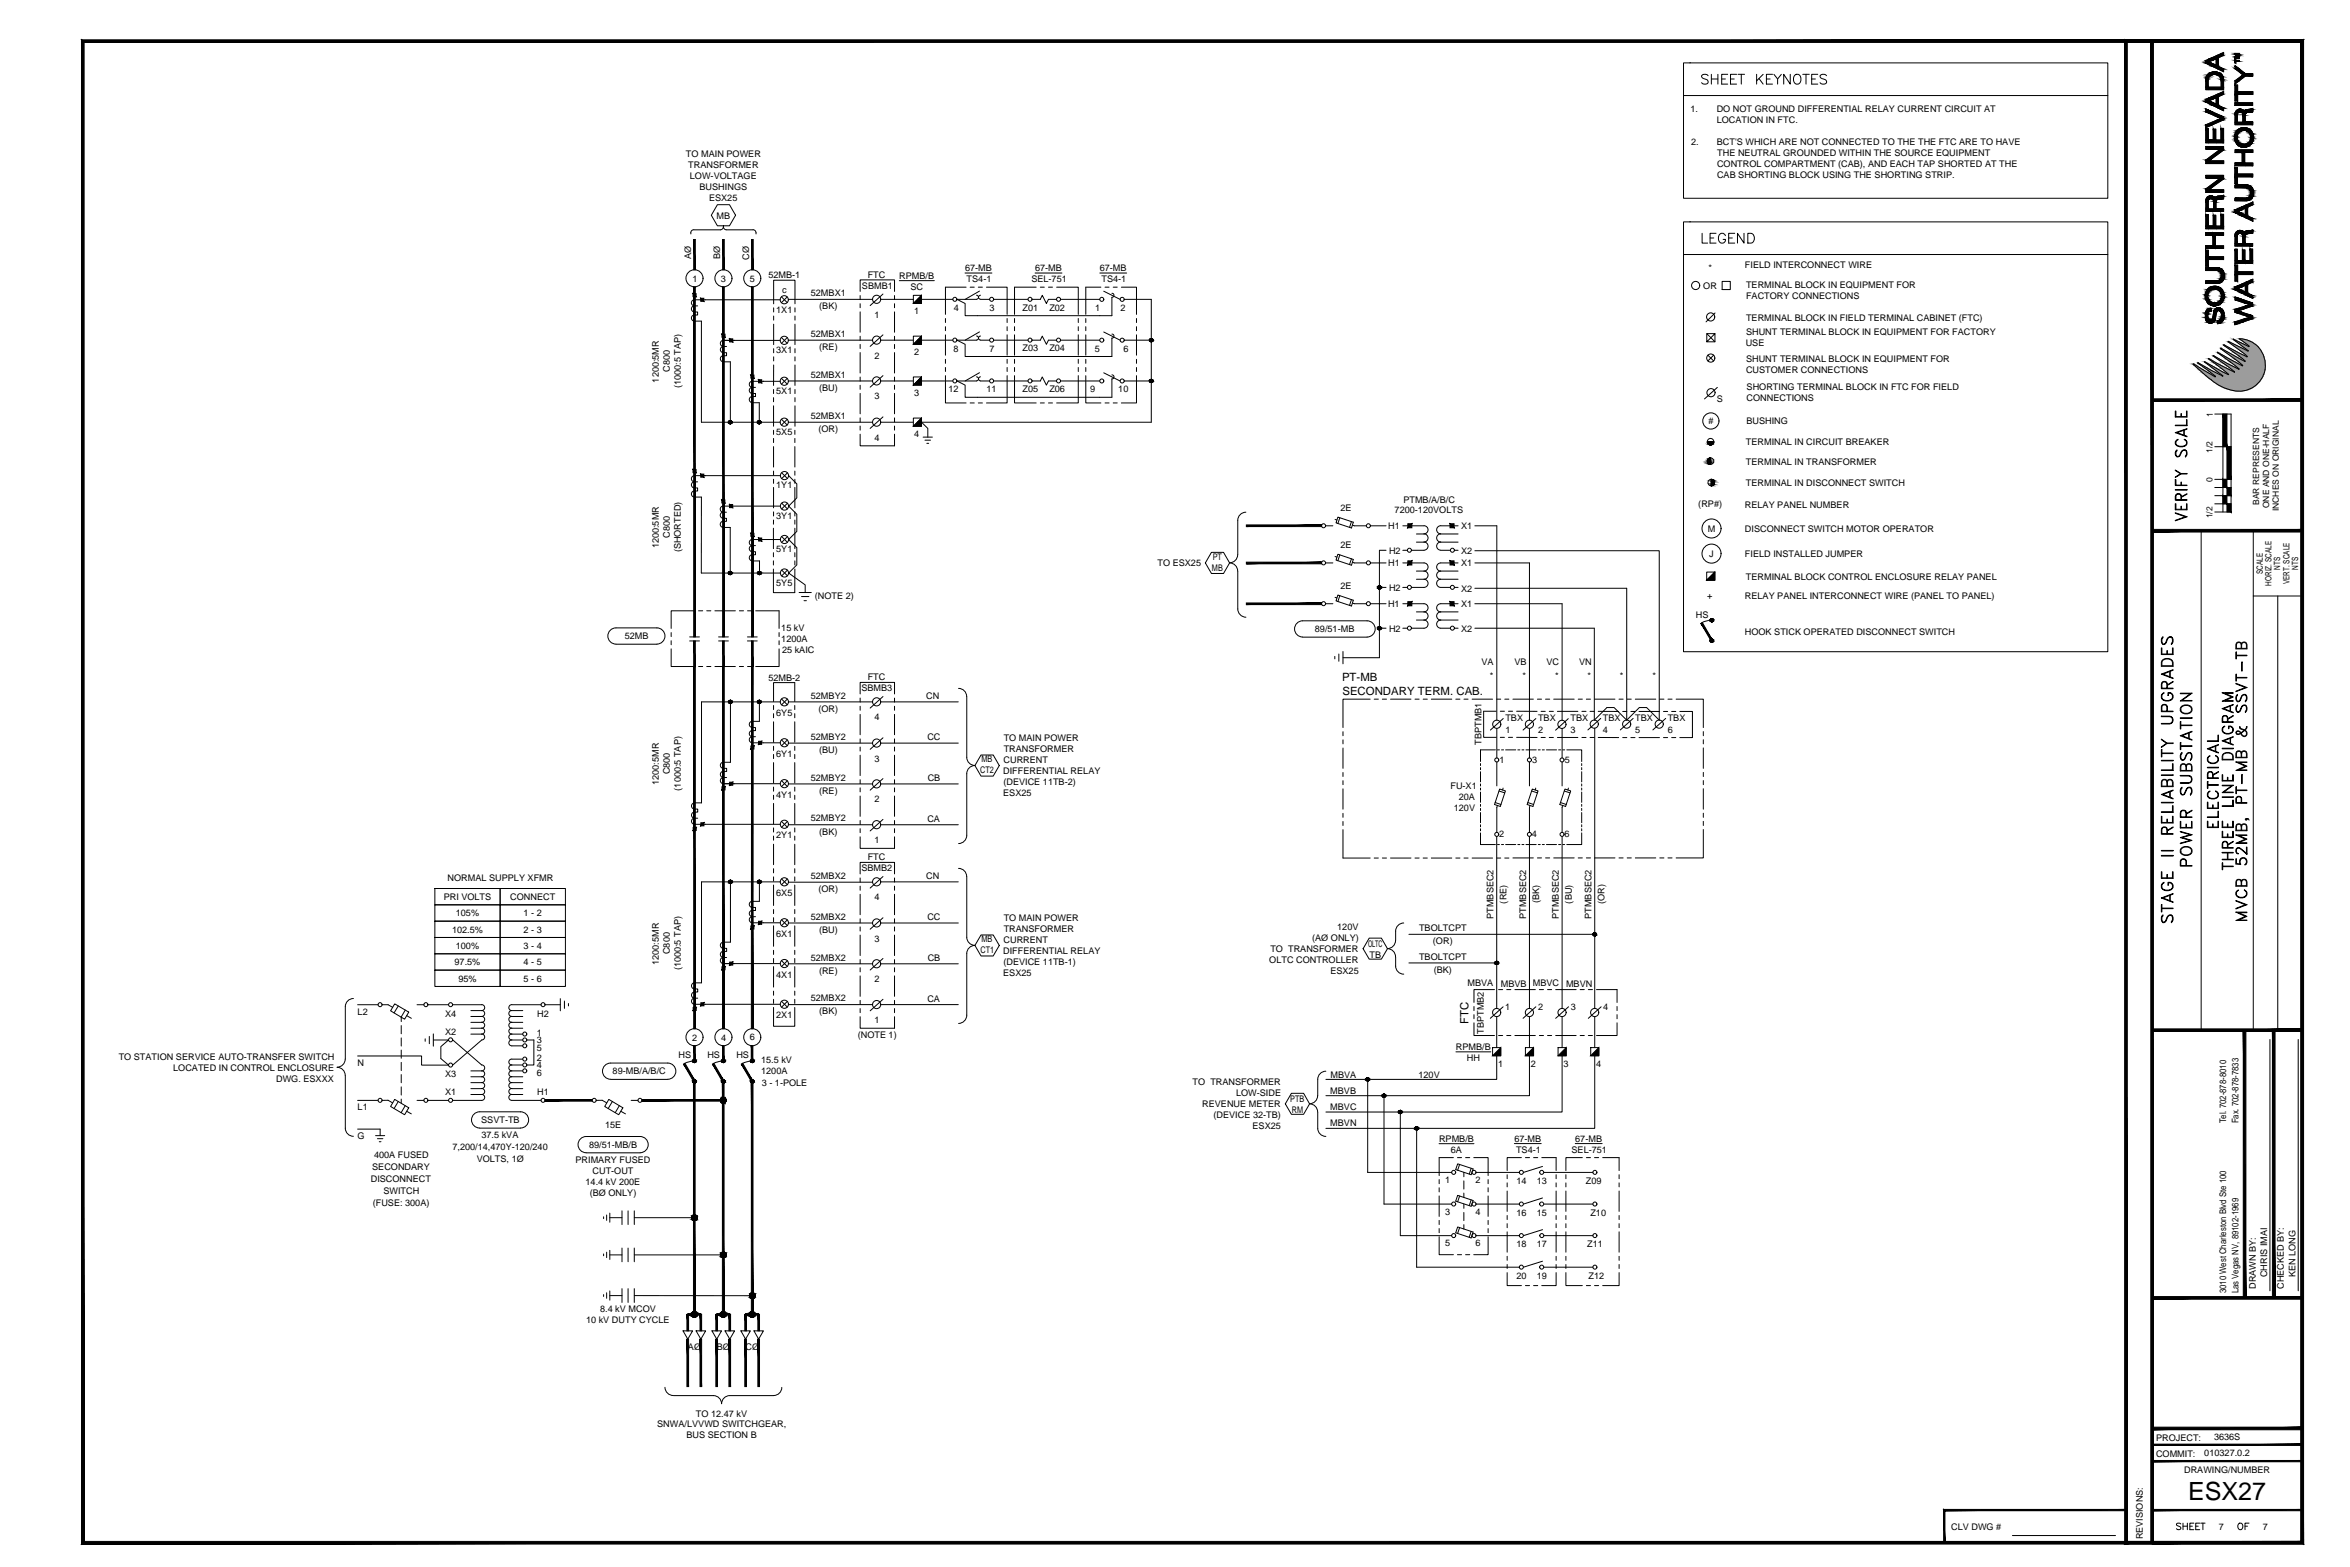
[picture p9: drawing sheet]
<svg xmlns="http://www.w3.org/2000/svg" width="914mm" height="610mm" viewBox="0 0 914 610" stroke-linecap="round" stroke-linejoin="round" font-family="sans-serif">
<defs><g id="words">
<text font-size="9.8" x="851.4" y="583.4">ESX27</text>
<g font-size="4.4">
<text x="522.2" y="265">PT-MB</text>
<text x="522.4" y="270.3">SECONDARY TERM. CAB.</text>
<text x="571.4" y="398.2" transform="rotate(-90 571.4 398.2)">FTC</text>
</g>
<g font-size="3.5">
<text x="657.7" y="43.6">1.</text>
<text x="668" y="43.6">DO NOT GROUND DIFFERENTIAL RELAY CURRENT CIRCUIT AT</text>
<text x="668" y="47.9">LOCATION IN FTC.</text>
<text x="658" y="56.4">2.</text>
<text x="668" y="56.4">BCT'S WHICH ARE NOT CONNECTED TO THE THE FTC ARE TO HAVE</text>
<text x="266.9" y="61.2">TO MAIN POWER</text>
<text x="267.8" y="65.5">TRANSFORMER</text>
<text x="668.1" y="65">CONTROL COMPARTMENT (CAB), AND EACH TAP SHORTED AT THE</text>
<text x="668.2" y="60.7">THE NEUTRAL GROUNDED WITHIN THE SOURCE EQUIPMENT</text>
<text x="268.4" y="69.8">LOW-VOLTAGE</text>
<text x="668.1" y="69.3">CAB SHORTING BLOCK USING THE SHORTING STRIP.</text>
<text x="272.2" y="74">BUSHINGS</text>
<text x="275.9" y="78.3">ESX25</text>
<text x="278.8" y="85">MB</text>
<text x="269" y="100.8" transform="rotate(-90 269 100.8)">AØ</text>
<text x="280.2" y="100.8" transform="rotate(-90 280.2 100.8)">BØ</text>
<text x="291.5" y="101" transform="rotate(-90 291.5 101)">CØ</text>
<text x="337.7" y="108">FTC</text>
<text x="375.5" y="105.5">67-MB</text>
<text x="402.8" y="105.5">67-MB</text>
<text x="427.9" y="105.5">67-MB</text>
<text x="664.8" y="105.3">*</text>
<text x="679" y="104.4">FIELD INTERCONNECT WIRE</text>
<text x="269.4" y="109.6">1</text>
<text x="280.5" y="109.5">3</text>
<text x="291.8" y="109.5">5</text>
<text x="299" y="108.2">52MB-1</text>
<text x="335.4" y="112.3">SBMB1</text>
<text x="349.9" y="108.5">RPMB/B</text>
<text x="354.3" y="112.7">SC</text>
<text x="376.1" y="109.8">TS4-1</text>
<text x="401.3" y="109.8">SEL-751</text>
<text x="428.6" y="109.8">TS4-1</text>
<text x="662.8" y="112.3">OR</text>
<text x="679.4" y="112.2">TERMINAL BLOCK IN EQUIPMENT FOR</text>
<text x="304.3" y="114.1">c</text>
<text x="315.5" y="115.2">52MBX1</text>
<text x="679.4" y="116.4">FACTORY CONNECTIONS</text>
<text x="302" y="121.7">1X1</text>
<text x="318.8" y="120.3">(BK)</text>
<text x="340.3" y="123.7">1</text>
<text x="355.7" y="122.3">1</text>
<text x="371.2" y="120.9">4</text>
<text x="385" y="120.9">3</text>
<text x="397.9" y="120.9">Z01</text>
<text x="408.3" y="120.9">Z02</text>
<text x="426.1" y="120.9">1</text>
<text x="436" y="120.9">2</text>
<text x="679.4" y="124.8">TERMINAL BLOCK IN FIELD TERMINAL CABINET (FTC)</text>
<text x="315.5" y="131.1">52MBX1</text>
<text x="679.4" y="130.5">SHUNT TERMINAL BLOCK IN EQUIPMENT FOR FACTORY</text>
<text x="302" y="137.5">3X1</text>
<text x="318.7" y="136.1">(RE)</text>
<text x="371.1" y="136.8">8</text>
<text x="385" y="136.8">7</text>
<text x="397.9" y="136.7">Z03</text>
<text x="408.3" y="136.7">Z04</text>
<text x="426" y="136.8">5</text>
<text x="437.1" y="136.8">6</text>
<text x="679.3" y="134.8">USE</text>
<text x="340.3" y="139.5">2</text>
<text x="355.7" y="138.2">2</text>
<text x="679.4" y="140.8">SHUNT TERMINAL BLOCK IN EQUIPMENT FOR</text>
<text x="256.4" y="148.8" transform="rotate(-90 256.4 148.8)">1200:5MR</text>
<text x="260.7" y="144.7" transform="rotate(-90 260.7 144.7)">C800</text>
<text x="315.5" y="146.9">52MBX1</text>
<text x="679.4" y="144.9">CUSTOMER CONNECTIONS</text>
<text x="265" y="151" transform="rotate(-90 265 151)">(1000:5 TAP)</text>
<text x="302" y="153.4">5X1</text>
<text x="318.7" y="152">(BU)</text>
<text x="340.3" y="155.4">3</text>
<text x="355.7" y="154.1">3</text>
<text x="369.1" y="152.7">12</text>
<text x="383.8" y="152.7">11</text>
<text x="397.9" y="152.6">Z05</text>
<text x="408.3" y="152.6">Z06</text>
<text x="424.1" y="152.7">9</text>
<text x="435.1" y="152.7">10</text>
<text x="679.6" y="151.9">SHORTING TERMINAL BLOCK IN FTC FOR FIELD</text>
<text x="668" y="156.5">S</text>
<text x="679.6" y="156.2">CONNECTIONS</text>
<text x="315.5" y="163">52MBX1</text>
<text x="664.8" y="165.1">#</text>
<text x="679.5" y="165.1">BUSHING</text>
<text x="302" y="169.3">5X5</text>
<text x="318.5" y="168.1">(OR)</text>
<text x="340.3" y="171.4">4</text>
<text x="355.7" y="170.1">4</text>
<text x="679.4" y="173.2">TERMINAL IN CIRCUIT BREAKER</text>
<text x="679.4" y="180.7">TERMINAL IN TRANSFORMER</text>
<text x="302" y="190">1Y1</text>
<text x="679.4" y="189.1">TERMINAL IN DISCONNECT SWITCH</text>
<text x="546.1" y="195.7">PTMB/A/B/C</text>
<text x="660.8" y="197.4">(RP#)</text>
<text x="678.9" y="197.6">RELAY PANEL NUMBER</text>
<text x="302" y="201.8">3Y1</text>
<text x="521.6" y="198.7">2E</text>
<text x="542.7" y="199.5">7200-120VOLTS</text>
<text x="260.6" y="209.2" transform="rotate(-90 260.6 209.2)">C800</text>
<text x="540.1" y="205.9">H1</text>
<text x="568.5" y="205.7">X1</text>
<text x="664.5" y="206.9">M</text>
<text x="679" y="207">DISCONNECT SWITCH MOTOR OPERATOR</text>
<text x="256.4" y="213.3" transform="rotate(-90 256.4 213.3)">1200:5MR</text>
<text x="265" y="214.9" transform="rotate(-90 265 214.9)">(SHORTED)</text>
<text x="302" y="214.9">5Y1</text>
<text x="521.6" y="213.1">2E</text>
<text x="540.5" y="215.4">H2</text>
<text x="568.5" y="215.6">X2</text>
<text x="450.4" y="220.3">TO ESX25</text>
<text x="471.9" y="217.8">PT</text>
<text x="540.1" y="220.3">H1</text>
<text x="568.5" y="220.3">X1</text>
<text x="665.1" y="216.6">J</text>
<text x="679" y="216.7">FIELD INSTALLED JUMPER</text>
<text x="302" y="227.8">5Y5</text>
<text x="471.6" y="222.1">MB</text>
<text x="679.4" y="225.6">TERMINAL BLOCK CONTROL ENCLOSURE RELAY PANEL</text>
<text x="317.1" y="233">(NOTE 2)</text>
<text x="521.6" y="229">2E</text>
<text x="540.5" y="229.9">H2</text>
<text x="568.5" y="230.2">X2</text>
<text x="664.3" y="233">+</text>
<text x="678.9" y="233.2">RELAY PANEL INTERCONNECT WIRE (PANEL TO PANEL)</text>
<text x="540.1" y="236.2">H1</text>
<text x="568.5" y="236.2">X1</text>
<text x="304" y="245.4">15 kV</text>
<text x="511.6" y="246">89/51-MB</text>
<text x="540.5" y="245.7">H2</text>
<text x="659.8" y="240.2">HS</text>
<text x="243.1" y="248.8">52MB</text>
<text x="304" y="249.7">1200A</text>
<text x="568.5" y="246">X2</text>
<text x="678.9" y="247.1">HOOK STICK OPERATED DISCONNECT SWITCH</text>
<text x="304.3" y="254">25 kAIC</text>
<text x="576.4" y="258.7">VA</text>
<text x="589.3" y="258.7">VB</text>
<text x="601.8" y="258.7">VC</text>
<text x="614.4" y="258.7">VN</text>
<text x="299" y="264.8">52MB-2</text>
<text x="335.2" y="268.9">SBMB3</text>
<text x="337.7" y="264.6">FTC</text>
<text x="579.8" y="264.2">*</text>
<text x="592.5" y="264.2">*</text>
<text x="605.2" y="264.2">*</text>
<text x="617.7" y="264.2">*</text>
<text x="630.3" y="264.2">*</text>
<text x="643" y="264.2">*</text>
<text x="315.5" y="271.8">52MBY2</text>
<text x="360.4" y="272">CN</text>
<text x="302" y="278.5">6Y5</text>
<text x="318.5" y="276.9">(OR)</text>
<text x="340.3" y="280.2">4</text>
<text x="585.8" y="280.6">TBX</text>
<text x="598.5" y="280.6">TBX</text>
<text x="611.1" y="280.6">TBX</text>
<text x="623.7" y="280.5">TBX</text>
<text x="636.3" y="280.5">TBX</text>
<text x="648.9" y="280.5">TBX</text>
<text x="315.5" y="287.8">52MBY2</text>
<text x="585.8" y="285">1</text>
<text x="598.5" y="285">2</text>
<text x="611.1" y="285.1">3</text>
<text x="623.7" y="285">4</text>
<text x="636.3" y="285">5</text>
<text x="648.9" y="285">6</text>
<text x="318.7" y="292.9">(BU)</text>
<text x="360.8" y="288">CC</text>
<text x="390.6" y="288.4">TO MAIN POWER</text>
<text x="390.6" y="292.7">TRANSFORMER</text>
<text x="576.4" y="289.7" transform="rotate(-90 576.4 289.7)">TBPTMB1</text>
<text x="302" y="294.4">6Y1</text>
<text x="340.3" y="296.3">3</text>
<text x="381.9" y="296.6">MB</text>
<text x="390.5" y="297">CURRENT</text>
<text x="583.5" y="296.8">1</text>
<text x="596.2" y="296.8">3</text>
<text x="608.9" y="296.8">5</text>
<text x="256.4" y="305.3" transform="rotate(-90 256.4 305.3)">1200:5MR</text>
<text x="260.7" y="301.2" transform="rotate(-90 260.7 301.2)">C800</text>
<text x="315.5" y="303.7">52MBY2</text>
<text x="361" y="303.9">CB</text>
<text x="381.4" y="300.9">CT2</text>
<text x="390.4" y="301.2">DIFFERENTIAL RELAY</text>
<text x="390.4" y="305.5">(DEVICE 11TB-2)</text>
<text x="265" y="307.6" transform="rotate(-90 265 307.6)">(1000:5 TAP)</text>
<text x="302" y="310.3">4Y1</text>
<text x="318.7" y="308.8">(RE)</text>
<text x="390.4" y="309.8">ESX25</text>
<text x="564.4" y="307.1">FU-X1</text>
<text x="567.6" y="311.4">20A</text>
<text x="340.3" y="312.2">2</text>
<text x="565.7" y="315.6">120V</text>
<text x="315.5" y="319.6">52MBY2</text>
<text x="360.8" y="319.8">CA</text>
<text x="302" y="326.1">2Y1</text>
<text x="318.8" y="324.7">(BK)</text>
<text x="340.3" y="328">1</text>
<text x="583.4" y="325.8">2</text>
<text x="596.1" y="325.8">4</text>
<text x="608.8" y="325.8">6</text>
<text x="337.7" y="334.6">FTC</text>
<text x="315.5" y="341.8">52MBX2</text>
<text x="335.2" y="338.9">SBMB2</text>
<text x="360.4" y="342">CN</text>
<text x="174.2" y="342.8">NORMAL SUPPLY XFMR</text>
<text x="318.5" y="346.9">(OR)</text>
<text x="172.6" y="350.1">PRI VOLTS</text>
<text x="198.5" y="350.1">CONNECT</text>
<text x="302" y="348.5">6X5</text>
<text x="340.3" y="350.3">4</text>
<text x="586.2" y="351.5" transform="rotate(-90 586.2 351.5)">(RE)</text>
<text x="598.9" y="351.4" transform="rotate(-90 598.9 351.4)">(BK)</text>
<text x="611.6" y="351.5" transform="rotate(-90 611.6 351.5)">(BU)</text>
<text x="624.3" y="351.7" transform="rotate(-90 624.3 351.7)">(OR)</text>
<text x="177.4" y="356.4">105%</text>
<text x="203.8" y="356.4">1 - 2</text>
<text x="315.5" y="357.8">52MBX2</text>
<text x="360.8" y="358">CC</text>
<text x="390.6" y="358.4">TO MAIN POWER</text>
<text x="581.1" y="357.4" transform="rotate(-90 581.1 357.4)">PTMBSEC2</text>
<text x="593.9" y="357.4" transform="rotate(-90 593.9 357.4)">PTMBSEC2</text>
<text x="606.6" y="357.4" transform="rotate(-90 606.6 357.4)">PTMBSEC2</text>
<text x="619.3" y="357.4" transform="rotate(-90 619.3 357.4)">PTMBSEC2</text>
<text x="175.9" y="362.8">102.5%</text>
<text x="203.8" y="362.8">2 - 3</text>
<text x="302" y="364.4">6X1</text>
<text x="318.7" y="362.9">(BU)</text>
<text x="390.6" y="362.7">TRANSFORMER</text>
<text x="520.3" y="361.7">120V</text>
<text x="552.2" y="362.2">TBOLTCPT</text>
<text x="177.4" y="369.1">100%</text>
<text x="203.8" y="369.1">3 - 4</text>
<text x="260.7" y="371.2" transform="rotate(-90 260.7 371.2)">C800</text>
<text x="340.3" y="366.3">3</text>
<text x="381.6" y="370.9">CT1</text>
<text x="381.9" y="366.6">MB</text>
<text x="390.4" y="371.2">DIFFERENTIAL RELAY</text>
<text x="390.5" y="367">CURRENT</text>
<text x="494.3" y="370.3">TO TRANSFORMER</text>
<text x="510.6" y="366.1">(AØ ONLY)</text>
<text x="532.3" y="368.3">OLTC</text>
<text x="557.6" y="367.3">(OR)</text>
<text x="176.9" y="375.5">97.5%</text>
<text x="203.8" y="375.5">4 - 5</text>
<text x="256.4" y="375.3" transform="rotate(-90 256.4 375.3)">1200:5MR</text>
<text x="265" y="377.5" transform="rotate(-90 265 377.5)">(1000:5 TAP)</text>
<text x="315.5" y="373.7">52MBX2</text>
<text x="361" y="373.9">CB</text>
<text x="390.4" y="375.5">(DEVICE 11TB-1)</text>
<text x="493.9" y="374.6">OLTC CONTROLLER</text>
<text x="532.9" y="372.6">TB</text>
<text x="552.2" y="373.3">TBOLTCPT</text>
<text x="178.4" y="381.8">95%</text>
<text x="203.8" y="381.8">5 - 6</text>
<text x="302" y="380.3">4X1</text>
<text x="318.7" y="378.8">(RE)</text>
<text x="340.3" y="382.1">2</text>
<text x="390.4" y="379.8">ESX25</text>
<text x="517.7" y="378.9">ESX25</text>
<text x="557.9" y="378.4">(BK)</text>
<text x="571" y="383.7">MBVA</text>
<text x="584" y="383.9">MBVB</text>
<text x="596.4" y="383.8">MBVC</text>
<text x="609.3" y="383.9">MBVN</text>
<text x="315.5" y="389.6">52MBX2</text>
<text x="360.8" y="389.8">CA</text>
<text x="139.1" y="394.7">L2</text>
<text x="173.2" y="395.5">X4</text>
<text x="209" y="395.5">H2</text>
<text x="318.8" y="394.6">(BK)</text>
<text x="585.7" y="392.7">1</text>
<text x="598.5" y="392.7">2</text>
<text x="611.2" y="392.7">3</text>
<text x="623.9" y="392.7">4</text>
<text x="302" y="396.2">2X1</text>
<text x="340.3" y="398">1</text>
<text x="173.2" y="402.5">X2</text>
<text x="208.8" y="405.8">3</text>
<text x="208.8" y="402.9">1</text>
<text x="269.3" y="404.8">2</text>
<text x="280.6" y="404.8">4</text>
<text x="291.8" y="404.7">6</text>
<text x="333.8" y="403.9">(NOTE 1)</text>
<text x="577.3" y="402.1" transform="rotate(-90 577.3 402.1)">TBPTMB2</text>
<text x="46.2" y="412.2">TO STATION SERVICE AUTO-TRANSFER SWITCH</text>
<text x="208.8" y="412.7">2</text>
<text x="208.8" y="408.8">5</text>
<text x="264" y="411.7">HS</text>
<text x="275.3" y="411.7">HS</text>
<text x="286.5" y="411.7">HS</text>
<text x="296.2" y="413.6">15.5 kV</text>
<text x="566.5" y="408.5">RPMB/B</text>
<text x="570.8" y="412.7">HH</text>
<text x="67.4" y="416.5">LOCATED IN CONTROL ENCLOSURE</text>
<text x="139.1" y="414.6">N</text>
<text x="173.2" y="419">X3</text>
<text x="208.8" y="418.5">6</text>
<text x="208.8" y="415.6">4</text>
<text x="238.4" y="418">89-MB/A/B/C</text>
<text x="296.2" y="418">1200A</text>
<text x="517.7" y="419.3">MBVA</text>
<text x="551.9" y="419.3">120V</text>
<text x="583" y="415">1</text>
<text x="595.7" y="415">2</text>
<text x="608.4" y="415">3</text>
<text x="621.1" y="415">4</text>
<text x="107.4" y="420.8">DWG. ESXXX</text>
<text x="296.4" y="422.4">3 - 1-POLE</text>
<text x="464.1" y="422.1">TO TRANSFORMER</text>
<text x="517.6" y="425.5">MBVB</text>
<text x="139.1" y="431.9">L1</text>
<text x="173.2" y="426">X1</text>
<text x="209" y="426">H1</text>
<text x="467.8" y="430.7">REVENUE METER</text>
<text x="480.9" y="426.4">LOW-SIDE</text>
<text x="502" y="428.6">PTB</text>
<text x="517.6" y="431.8">MBVC</text>
<text x="187.2" y="436.9">SSVT-TB</text>
<text x="472.2" y="434.9">(DEVICE 32-TB)</text>
<text x="502.6" y="432.8">RM</text>
<text x="866.2" y="437" transform="rotate(-90 866.2 437)">Tel. 702-878-8010</text>
<text x="871.1" y="437" transform="rotate(-90 871.1 437)">Fax. 702-878-7833</text>
<text x="139.1" y="443.1">G</text>
<text x="187.3" y="442.7">37.5 kVA</text>
<text x="235.4" y="438.8">15E</text>
<text x="487.4" y="439.2">ESX25</text>
<text x="517.6" y="438.2">MBVN</text>
<text x="176.1" y="447.3">7,200/14,470Y-120/240</text>
<text x="229.2" y="446.6">89/51-MB/B</text>
<text x="559.9" y="444.2">RPMB/B</text>
<text x="564.6" y="448.4">6A</text>
<text x="589.2" y="444.1">67-MB</text>
<text x="589.9" y="448.4">TS4-1</text>
<text x="611.5" y="448.4">SEL-751</text>
<text x="612.9" y="444.1">67-MB</text>
<text x="144.8" y="455">SECONDARY</text>
<text x="145.5" y="450.3">400A FUSED</text>
<text x="185.5" y="452">VOLTS, 1Ø</text>
<text x="223.9" y="452.3">PRIMARY FUSED</text>
<text x="144.3" y="459.7">DISCONNECT</text>
<text x="227.8" y="460.9">14.4 kV 200E</text>
<text x="230.5" y="456.6">CUT-OUT</text>
<text x="562.4" y="460.2">1</text>
<text x="574.2" y="460.2">2</text>
<text x="590" y="460.6">14</text>
<text x="598" y="460.6">13</text>
<text x="617.1" y="460.5">Z09</text>
<text x="149.2" y="464.4">SWITCH</text>
<text x="229.5" y="465.2">(BØ ONLY)</text>
<text x="145" y="469.1">(FUSE: 300A)</text>
<text x="562.4" y="472.5">3</text>
<text x="574.2" y="472.5">4</text>
<text x="590" y="472.9">16</text>
<text x="598" y="472.9">15</text>
<text x="618.8" y="472.9">Z10</text>
<text x="562.4" y="484.8">5</text>
<text x="574.2" y="484.8">6</text>
<text x="590" y="485.2">18</text>
<text x="598" y="485.2">17</text>
<text x="617.6" y="485">Z11</text>
<text x="590" y="497.5">20</text>
<text x="598" y="497.5">19</text>
<text x="618.1" y="497.4">Z12</text>
<text x="882.2" y="496.8" transform="rotate(-90 882.2 496.8)">CHRIS IMAI</text>
<text x="893.2" y="496.8" transform="rotate(-90 893.2 496.8)">KEN LONG</text>
<text x="866.2" y="503.1" transform="rotate(-90 866.2 503.1)">3010 West Charleston Blvd Ste 100</text>
<text x="871.1" y="503.1" transform="rotate(-90 871.1 503.1)">Las Vegas NV, 89102-1969</text>
<text x="877.7" y="501.4" transform="rotate(-90 877.7 501.4)">DRAWN BY:</text>
<text x="888.7" y="501.4" transform="rotate(-90 888.7 501.4)">CHECKED BY:</text>
<text x="228" y="514.8">10 kV DUTY CYCLE</text>
<text x="233.5" y="510.5">8.4 kV MCOV</text>
<text x="267.7" y="525.2">AØ</text>
<text x="278.9" y="525.2">BØ</text>
<text x="290.1" y="525.2">CØ</text>
<text x="270.8" y="551.1">TO 12.47 kV</text>
<text x="255.7" y="555.3">SNWA/LVVWD SWITCHGEAR,</text>
<text x="267.1" y="559.6">BUS SECTION B</text>
<text x="838.9" y="560.5">PROJECT:</text>
<text x="861.5" y="560.2">3636S</text>
<text x="838.9" y="566.8">COMMIT:</text>
<text x="857.7" y="566.5">010327.0.2</text>
<text x="849.8" y="572.9">DRAWING/NUMBER</text>
<text x="759.2" y="595.3">CLV DWG #</text>
<text x="833.8" y="598.9" transform="rotate(-90 833.8 598.9)">REVISIONS:</text>
<text x="863.4" y="595">7</text>
<text x="880.5" y="595">7</text>
</g>
<g font-size="3.3">
<text x="861" y="162.1" transform="rotate(-90 861 162.1)">1</text>
<text x="860.9" y="176.2" transform="rotate(-90 860.9 176.2)">1/2</text>
<text x="860.9" y="187.5" transform="rotate(-90 860.9 187.5)">0</text>
<text x="879" y="196.4" transform="rotate(-90 879 196.4)">BAR REPRESENTS</text>
<text x="882.9" y="197.7" transform="rotate(-90 882.9 197.7)">ONE AND ONE-HALF</text>
<text x="860.9" y="201.6" transform="rotate(-90 860.9 201.6)">1/2</text>
<text x="886.7" y="198.9" transform="rotate(-90 886.7 198.9)">INCHES ON ORIGINAL</text>
<text x="887.2" y="221.7" transform="rotate(-90 887.2 221.7)">NTS</text>
<text x="894.2" y="221.7" transform="rotate(-90 894.2 221.7)">NTS</text>
<text x="880.5" y="223.3" transform="rotate(-90 880.5 223.3)">SCALE</text>
<text x="883.8" y="227.8" transform="rotate(-90 883.8 227.8)">HORIZ. SCALE</text>
<text x="890.8" y="227.3" transform="rotate(-90 890.8 227.3)">VERT. SCALE</text>
</g>
</g></defs>
<g fill="#000" stroke="#000" stroke-width=".39">
<path d="M860.9 25.8h2.3l2 1zM861.2 28h1zM864.5 20.8l.7-.4v.4zM869.7 25.6l.3 .2h-.3zM870.7 21.6h.7zM858.3 57h6.9zM858.3 58h6.9zM860.8 48.6l2.1-2h2.4zM872.4 57.2h1.3zM873 49.7h.7zM876.2 42.4l.4-.2zM858.3 68.2h6.9z"/>
<path d="M865 76.1l.2-.2zM874.5 77h1.8zM874.9 73.3h1.6zM872.2 84h2.4l2 1zM876.1 89.6l.5-.2zM358.6 114.9v3.2h-3.2zM860 119.9h.3zM861.6 111.4h.7zM862.9 109.3h2zM863 119.7h.4zM863.1 109.2h1.8zM863.9 105.9h1.4z"/>
<path d="M869.7 115.6l.3 .1zM874.3 115h2.3v.7zM876.1 108.8l.5-.2zM358.6 130.8v3.1h-3.2zM447.9 133l.2-.1zM447.8 132.9h.3zM859.7 125.6h.8zM862.8 125.9h.5zM869.6 125.2h3.3l-2 .7zM358.6 146.6v3.2h-3.2zM447.9 148.8h.2zM447.8 148.8h.3z"/>
<path d="M284 164.8h.2zM284 164.8h.3zM295.3 164.8h.2zM295.3 164.8h.3zM358.6 162.6v3.2h-3.2zM665.4 178.1h.2zM665.2 180.6h.4zM665.9 186.5h.2zM665.9 188.9h.4zM284 223.5h.3zM295.4 223.5h.3zM536.6 229.1l.2 .1z"/>
<path d="M536.6 229.1h.3zM667.3 222.5v3.2h-3.2zM536.6 245h.2zM536.6 245h.3zM665.9 240.7h.3zM665.9 249.9h.3zM284.1 272.5h.2zM284.1 272.5h.3zM295.3 272.5h.2zM295.3 272.5h.3zM284.1 342.5l.2-.1zM284.1 342.5h.3z"/>
<path d="M295.3 342.5l.2-.1zM295.3 342.5h.3zM582.3 374h.2zM620.4 362.9h.2zM620.4 362.9h.3zM270.1 412.2h.2zM281.4 412.2h.2zM281.3 412.2h.3zM292.7 412.2h.2zM292.6 412.2h.3zM583.9 407.5v3.2h-3.1zM596.7 407.5v3.2h-3.2z"/>
<path d="M609.4 407.5v3.2h-3.2zM622.1 407.5v3.2h-3.2zM270.1 421.3h.2zM280.3 427.8v.5zM281.4 421.3h.2zM281.3 421.3h.3zM282.5 427.9v.3zM292.7 421.3h.2zM292.6 421.3h.3zM532 420.5h.3zM538.4 426.8h.2zM544.7 433.2h.3z"/>
<path d="M551.1 439.5h.2zM270 474.8h.5zM270.1 472.6h.2zM281.3 489.2h.4zM281.3 487.1h.3zM269.9 512.4h.5zM270 510.2h.3zM281.2 512.4h.5zM281.3 510.2h.3zM292.4 512.4h.5zM292.5 505.1h.5zM292.5 510.2h.3z"/>
<path d="M292.6 503h.3z"/>
<path d="M836.9 16l1 584.2v-584.2zM836.9 16l1 584.2h-1z"/>
<path d="M858.4 30.8l.8 .1zM858.4 30.8l.8 .1z"/>
<path d="M858.3 30.9l.9 .2zM858.3 30.9l.9 .2z"/>
<path d="M858.3 31.1l.9 2.8v-2.8zM858.3 31.1l.9 2.8h-.9z"/>
<path d="M858.4 30.5l.8 .3 .1-.3zM858.4 30.5l.8 .3h-.8z"/>
<path d="M858.4 30.2l.9 .3 .1-.3zM858.4 30.2l.9 .3h-.9zM858.4 30.5h.9zM858.4 30.5h.9z"/>
<path d="M858.3 24.1l2.2 .5-1-.5zM858.3 24.1l2.2 .5h-2.2z"/>
<path d="M858.5 30h1zM858.5 30l.9 .2z"/>
<path d="M858.3 39.2l2.2 .5-1-.5zM858.3 39.2l2.2 .5h-2.2z"/>
<path d="M858.5 29.9h1zM858.5 29.9l1 .1z"/>
<path d="M858.6 29.7l.9 .2 .2-.2zM858.6 29.7l.9 .2h-1z"/>
<path d="M858.6 29.5h1.3zM858.6 29.5l1.1 .2z"/>
<path d="M858.7 29.5h1.3zM858.7 29.5h1.2z"/>
<path d="M858.3 24.6l3.9 .8-1.7-.8zM858.3 24.6l3.9 .8h-2.1z"/>
<path d="M858.9 29.2l1.1 .3 .5-.3zM858.9 29.2l1.1 .3h-1.3z"/>
<path d="M858.3 39.7l3.9 .9-1.7-.9zM858.3 39.7l3.9 .9h-2.1z"/>
<path d="M858.9 29.2h1.7zM858.9 29.2h1.6z"/>
<path d="M858.3 23.5l1.2 .6 1.3-.6zM858.3 23.5l1.2 .6h-1.2z"/>
<path d="M858.3 38.7l1.2 .5 1.3-.5zM858.3 38.7l1.2 .5h-1.2z"/>
<path d="M860.9 25.8l2.1 1h2.2zM863 26.8h2.2v1.1z"/>
<path d="M859.1 29h1.9zM858.9 29.2h1.7z"/>
<path d="M859.1 29h2.3zM859.1 29h1.9z"/>
<path d="M859.2 29h2.3zM859.1 29h2.3z"/>
<path d="M859.7 22.9l1.1 .6 1.4-.6zM858.3 23.5l1.4-.6 1.1 .6z"/>
<path d="M859.7 38.1l1.1 .6 1.4-.6zM858.3 38.7l1.4-.6 1.1 .6z"/>
<path d="M861.2 28h1.4zM861 28h1.6z"/>
<path d="M861 28l2 .2zM860.5 28.2h2.5z"/>
<path d="M860.5 28.2h2.8zM860.3 28.2h3z"/>
<path d="M860.7 22.4l2.5 .5v-.5zM859.7 22.9l1-.5 2.5 .5z"/>
<path d="M862.3 22.9l.9 2.5v-2.5zM862.3 22.9l.9 2.5h-.9z"/>
<path d="M860.1 25.4l3.1 .4v-.4zM860.1 25.4l3.1 .4h-2.3z"/>
<path d="M860.7 37.6l2.5 .5v-.5zM859.7 38.1l1-.5 2.5 .5z"/>
<path d="M862.3 38.1l.9 2.5v-2.5zM862.3 38.1l.9 2.5h-.9z"/>
<path d="M860.3 28.2l3.3 .2zM859.8 28.4h3.8z"/>
<path d="M859.8 28.4l4.1 .2zM859.6 28.6h4.3z"/>
<path d="M859.6 28.6l4.6 .2-.3-.2zM859.2 28.8l.4-.2 4.6 .2z"/>
<path d="M859.2 28.8h5.1zM859.2 28.8h5.1z"/>
<path d="M859.2 28.8l5.2 .2zM859.2 28.8l5.2 .2z"/>
<path d="M861.5 29h2.9zM861.5 29h2.9z"/>
<path d="M862 29l2.5 .1zM862 29l2.5 .1z"/>
<path d="M862.5 29.1l2.1 .1zM862.5 29.1l2.1 .1z"/>
<path d="M862.8 29.2l1.9 .1zM862.8 29.2l1.9 .1z"/>
<path d="M863 29.3l1.8 .2-.1-.2zM863 29.3l1.8 .2h-1.3z"/>
<path d="M863.5 29.5h1.4zM863.5 29.5h1.4z"/>
<path d="M863.5 29.5l1.5 .4-.1-.4zM863.5 29.5l1.5 .4h-1.2z"/>
<path d="M863.8 29.9l1.2 .1zM863.8 29.9l1.2 .1z"/>
<path d="M863.9 30l1.2 .2-.1-.2zM863.9 30l1.2 .2h-1.1z"/>
<path d="M864 30.2l1.2 .2zM864 30.2l1.2 .2z"/>
<path d="M864.1 30.4l1.1 .2v-.2zM864.1 30.4l1.1 .2z"/>
<path d="M864.2 30.6l1 .2v-.2zM864.2 30.6l1 .2h-1z"/>
<path d="M864.5 20.8l.7 .7v-.7zM862.8 21.5l1.7-.7 .7 .7z"/>
<path d="M862.8 21.5l.4 .9 2-.9zM860.7 22.4l2.1-.9 .4 .9z"/>
<path d="M864.2 30.8l1 .2v-.2zM864.2 30.8l1 .2h-1z"/>
<path d="M864.2 31l1 .4v-.4zM864.2 31l1 .4h-.9z"/>
<path d="M864.3 31.4l.9 2.5v-2.5zM864.3 31.4l.9 2.5h-.9z"/>
<path d="M858.3 33.9l6.9 1v-1zM858.3 33.9l6.9 1h-6.9z"/>
<path d="M865.2 35.6v1.1zM862.8 36.7l2.4-1.1v1.1z"/>
<path d="M862.8 36.7l.4 .9 2-.9zM860.7 37.6l2.1-.9 .4 .9z"/>
<path d="M869.7 31.4h1.6zM869.7 31.4h1.6z"/>
<path d="M869.6 22.9l.4 .6v-.6zM869.6 22.9l.4 .6h-.4z"/>
<path d="M869.6 23.9l.4 .6v-.6zM869.6 23.9l.4 .6h-.4z"/>
<path d="M869.7 25.8l1.6 1zM869.7 25.8l1.6 1h-1.6z"/>
<path d="M869.7 21.2l.7 .1zM869.7 21.2l.7 .1z"/>
<path d="M869.7 21.3l1.7 .3zM869.7 21.3l1.7 .3zM870.7 21.6h.7z"/>
<path d="M869.6 22.1h.9zM869.6 22.1l.6 .2z"/>
<path d="M869.7 33.1l1 2.5v-2.5zM869.7 33.1l1 2.5h-1z"/>
<path d="M869.7 36.7l1 2.6v-2.6zM869.7 36.7l1 2.6h-1z"/>
<path d="M869.7 26.8l3.9 1.8-2.3-1.8zM869.7 26.8l3.9 1.8h-1.5z"/>
<path d="M869.6 22.3l1.8 .3v-.3zM869.6 22.3l1.8 .3h-1.8z"/>
<path d="M869.6 23.5l1.8 .4v-.4zM869.6 23.5l1.8 .4h-1.8z"/>
<path d="M869.7 20.8l1.7 .4v-.4zM869.7 20.8l1.7 .4h-1.7z"/>
<path d="M870.8 21.6l.6 .2zM870.8 21.6l.6 .2z"/>
<path d="M870.8 21.8h.6zM870.6 21.8h.8z"/>
<path d="M870.6 21.8l-.1 .3 .9-.3zM869.6 22.1l1-.3-.1 .3zM869.6 22.1h.9zM869.6 22.1h.9z"/>
<path d="M872.1 29.6l-.8 1.8 2.3-1.8zM869.7 31.4l2.4-1.8-.8 1.8zM869.7 31.4v1.3l1.6-1.3z"/>
<path d="M869.6 40l6.9 1v-1zM869.6 40l6.9 1h-6.9z"/>
<path d="M872.1 28.6l4.5 .5v-.5zM872.1 28.6l4.5 .5h-3.8z"/>
<path d="M872.8 29.1l3.8 .5v-.5zM872.1 29.6l.7-.5 3.8 .5z"/>
<path d="M869.7 35.6l6.9 1.1v-1.1zM869.7 35.6l6.9 1.1h-6.9z"/>
<path d="M858.3 54.5h3.9zM858.3 54.5h3.9z"/>
<path d="M858.3 42.4l2.5 1.1zM858.3 42.4l2.5 1.1h-2.5z"/>
<path d="M858.3 50l1 4.5v-4.5zM858.3 50l1 4.5h-1z"/>
<path d="M858.3 43.5l7 2-4.5-2zM858.3 43.5l7 2h-2.5z"/>
<path d="M861.2 50.2l1 4.3v-4.3zM861.2 50.2l1 4.3h-1z"/>
<path d="M858.3 48.6h2.5l2.1-2zM858.3 48.6h2.5l-2.5 1.1z"/>
<path d="M860.1 40.6l3.1 .4v-.4zM860.1 40.6l3.1 .4h-2.3z"/>
<path d="M860.9 41l4.3 1-2-1zM860.9 41l4.3 1h-2.2z"/>
<path d="M863 42l2.2 1.1zM863 42h2.2v1.1z"/>
<path d="M864.2 50l1 4.5v-4.5zM864.2 50l1 4.5h-1z"/>
<path d="M858.3 54.5l6.9 1v-1zM858.3 54.5l6.9 1h-6.9z"/>
<path d="M858.3 57l6.9 1v-1zM858.3 57l6.9 1h-6.9zM858.3 58h6.9z"/>
<path d="M864 58l1.2 .4v-.4zM863.6 58.4l.4-.4 1.2 .4z"/>
<path d="M863.6 58.4l-3.7 3.9 5.3-3.9zM858.3 62.3l5.3-3.9-3.7 3.9z"/>
<path d="M862.8 45.5l2.5 .6v-.6zM862.8 45.5l2.5 .6h-1.1z"/>
<path d="M864.2 46.1l1.1 .5v-.5zM862.9 46.6l1.3-.5 1.1 .5z"/>
<path d="M869.5 54h1zM869.5 54h1z"/>
<path d="M870.4 50.9h1.7zM870.4 50.9h1.7z"/>
<path d="M869.5 53.2l.9 .2v-.2zM869.5 53.2l.9 .2h-.9z"/>
<path d="M869.5 53.4l1 .6-.1-.6zM869.5 53.4l1 .6h-1z"/>
<path d="M869.6 52.9l.8 .3 .1-.3zM869.6 52.9l.8 .3h-.9z"/>
<path d="M869.5 54l1.1 .5-.1-.5zM869.5 54l1.1 .5h-.9z"/>
<path d="M870.5 56.2h5.2zM870.5 56.2h5.2z"/>
<path d="M869.7 44.4l.9 .2v-.2zM869.7 44.4l.9 .2h-.9z"/>
<path d="M869.7 44.6l.9 2.9v-2.9zM869.7 44.6l.9 2.9h-.9z"/>
<path d="M869.7 44.2h.9zM869.7 44.2l.9 .2zM869.7 44.4h.9zM869.7 44.4h.9z"/>
<path d="M869.7 52.4h.9zM869.7 52.4h.9z"/>
<path d="M869.7 52.4l.8 .5 .1-.5zM869.7 52.4l.8 .5h-.9z"/>
<path d="M869.7 54.5l1.1 .3-.2-.3zM869.7 54.5l1.1 .3h-1.1z"/>
<path d="M869.7 44l1 .1zM869.7 44l1 .1z"/>
<path d="M869.7 44.1h1zM869.7 44.1l.9 .1z"/>
<path d="M869.7 54.8l1.2 .1zM869.7 54.8l1.2 .1z"/>
<path d="M869.8 43.9h1zM869.8 43.9l.9 .1z"/>
<path d="M869.8 51.9l.8 .5 .3-.5zM869.8 51.9l.8 .5h-.9z"/>
<path d="M869.8 54.9l1.4 .5-.3-.5zM869.8 54.9l1.4 .5h-1.2z"/>
<path d="M869.8 43.7h1.2zM869.8 43.7l1 .2z"/>
<path d="M869.9 43.7h1.2zM869.9 43.7h1.1z"/>
<path d="M869.9 43.6h1.2zM869.9 43.6l1.2 .1z"/>
<path d="M870 51.6l.9 .3 .2-.3zM870 51.6l.9 .3h-1.1z"/>
<path d="M870 51.5h1.2zM870 51.5l1.1 .1z"/>
<path d="M870 55.4l1.4 .1zM870 55.4l1.4 .1z"/>
<path d="M869.9 43.6h1.4zM869.9 43.6h1.2z"/>
<path d="M870 55.5l1.6 .2zM870 55.5l1.6 .2z"/>
<path d="M870 43.5h1.5zM870 43.5h1.7z"/>
<path d="M870 43.5h1.5zM870 43.5l1.3 .1z"/>
<path d="M871.5 42.4l.4 .1zM871.4 42.5h.5z"/>
<path d="M870.2 51.2l1 .3 .4-.3zM870.2 51.2l1 .3h-1.2z"/>
<path d="M870.2 55.7l1.9 .3zM870.2 55.7l1.9 .3h-1.7z"/>
<path d="M871.4 42.5h.5zM871.2 42.5h.7z"/>
<path d="M871.2 42.5h1zM871.1 42.5h1.1z"/>
<path d="M870.4 50.9l1.2 .3 .5-.3zM870.4 50.9l1.2 .3h-1.4z"/>
<path d="M870.4 56l2.2 .1zM870.4 56l2.2 .1z"/>
<path d="M871.1 42.5l1.2 .1zM870.9 42.6h1.4z"/>
<path d="M870.9 42.6l1.5 .1zM870.8 42.7h1.6z"/>
<path d="M872.4 57.2l1.2 .1zM872.4 57.3h1.2z"/>
<path d="M870.8 42.7l1.9 .1zM870.5 42.8h2.2z"/>
<path d="M870.5 50.8h2.1zM870.4 50.9h1.7z"/>
<path d="M870.5 56.1l2.6 .1zM870.5 56.1l2.6 .1z"/>
<path d="M870.5 42.8h2.2zM870.5 42.8h2.2z"/>
<path d="M870.5 42.8l2.4 .3zM870.2 43.1l.3-.3 2.4 .3z"/>
<path d="M870.2 43.1h2.8zM870.2 43.1h2.8z"/>
<path d="M870.2 43.1l2.9 .2-.1-.2zM870.2 43.1l2.9 .2h-3z"/>
<path d="M870.1 43.3h3zM870.1 43.3h3z"/>
<path d="M870 43.3l3.2 .2zM870 43.3l3.2 .2z"/>
<path d="M870.6 50.7h2.5zM870.6 50.7l2 .1z"/>
<path d="M871.7 43.5l1.5 .1zM871.7 43.5l1.5 .1z"/>
<path d="M871.9 43.6h1.4zM871.9 43.6h1.4z"/>
<path d="M869.7 59.3l3.7 .1zM869.7 59.3l3.7 .1z"/>
<path d="M872.4 59.4l1 4v-4zM872.4 59.4l1 4h-1z"/>
<path d="M872.7 44.7l.9 .2v-.2zM872.7 44.7l.9 .2h-.9z"/>
<path d="M872.7 44.5l.9 .1zM872.7 44.5l.9 .1z"/>
<path d="M872.7 44.6h.9zM872.7 44.6l.9 .1z"/>
<path d="M872.7 44.9l.9 2.6v-2.6zM872.7 44.9l.9 2.6h-.9z"/>
<path d="M872.7 44.3l1 .1zM872.7 44.3l1 .1z"/>
<path d="M872.7 44.4h1zM872.7 44.4l.9 .1z"/>
<path d="M873 49.7h.9zM872.4 49.7h1.5z"/>
<path d="M872.6 44.2h1.2zM872.6 44.2h1.2z"/>
<path d="M872.7 44.2h1.1zM872.7 44.2l1 .1z"/>
<path d="M872.6 44h1.3zM872.6 44l1.2 .2z"/>
<path d="M872.4 49.7l1.9 .1zM872.1 49.8h2.2z"/>
<path d="M872.4 43.9h1.7zM872.4 43.9l1.5 .1zM872.6 44h1.3zM872.6 44h1.3z"/>
<path d="M872.4 43.9h1.7zM872.4 43.9h1.7z"/>
<path d="M872.4 43.8h1.8zM872.4 43.8l1.7 .1z"/>
<path d="M871.9 57.1h2.3zM871.9 57.1l1.8 .1z"/>
<path d="M872.1 49.8l2.3 .1zM871.9 49.9h2.5z"/>
<path d="M872.3 43.7h2.1zM872.3 43.7l1.9 .1z"/>
<path d="M871.8 57.1h2.6zM871.8 57.1h2.4z"/>
<path d="M871.9 49.9l3 .1zM871.5 50h3.4z"/>
<path d="M872.3 43.7h2.2zM872.3 43.7h2.1z"/>
<path d="M871.4 56.9h3.4zM871.4 56.9l3 .2z"/>
<path d="M871.5 50l3.5 .1zM871.3 50.1h3.7z"/>
<path d="M871.3 50.1l4.2 .3-.5-.3zM870.9 50.4l.4-.3 4.2 .3z"/>
<path d="M871.2 56.8h3.8zM871.2 56.8l3.6 .1z"/>
<path d="M870.9 56.6l4.1 .2 .3-.2zM870.9 56.6l4.1 .2h-3.8z"/>
<path d="M870.9 50.4l4.6 .1zM870.8 50.5h4.7z"/>
<path d="M870.8 50.5l4.9 .2-.2-.2zM870.8 50.5l4.9 .2h-5.1z"/>
<path d="M870.7 56.3l4.6 .3 .3-.3zM870.7 56.3l4.6 .3h-4.4z"/>
<path d="M872.1 43.6h3.6zM872.1 43.6l2.4 .1z"/>
<path d="M873.1 50.7l2.7 .1zM873.1 50.7l2.7 .1z"/>
<path d="M870.5 56.2h5.2zM870.5 56.2l5.1 .1z"/>
<path d="M873.7 50.8h2.2zM873.7 50.8h2.2z"/>
<path d="M875.8 52.9h1zM875.8 52.9h1z"/>
<path d="M873.7 56.1h2.1zM873.1 56.2h2.6z"/>
<path d="M872.1 43.6h3.8zM872.1 43.6h3.6z"/>
<path d="M874 50.8l2 .1zM874 50.8l2 .1z"/>
<path d="M874.2 50.9l1.9 .3-.1-.3zM874.2 50.9l1.9 .3h-1.5z"/>
<path d="M874.2 56h1.8zM873.7 56.1h2.1z"/>
<path d="M874.4 55.8h1.7zM874.2 56h1.8z"/>
<path d="M874.6 51.2l1.7 .3-.2-.3zM874.6 51.2l1.7 .3h-1.3z"/>
<path d="M874.6 55.7h1.6zM874.4 55.8h1.7z"/>
<path d="M875 51.5h1.3zM875 51.5h1.3z"/>
<path d="M875.1 51.5l1.5 .4-.3-.4zM875.1 51.5l1.5 .4h-1.2z"/>
<path d="M875.1 55.4l1.1 .3 .2-.3zM874.6 55.7l.5-.3 1.1 .3z"/>
<path d="M875.2 55.2l1.2 .2 .1-.2zM875.2 55.2l1.2 .2h-1.3z"/>
<path d="M876.2 42.4h.4zM876.1 42.4h.5z"/>
<path d="M876.1 42.4l.5 .1zM875.5 42.5h1.1z"/>
<path d="M875.5 42.5l1.1 .1zM874.2 42.6h2.4z"/>
<path d="M874.2 42.6l2.4 .1zM874 42.7h2.6z"/>
<path d="M874 42.7l2.6 .1zM873.8 42.8h2.8z"/>
<path d="M873.8 42.8l2.8 .1zM873.7 42.9h2.9z"/>
<path d="M873.7 42.9l2.9 .1zM873.5 43h3.1z"/>
<path d="M873.5 43l3.1 .2zM873.5 43l3.1 .2h-3.2z"/>
<path d="M873.4 43.2l3.2 .2v-.2zM873.4 43.2l3.2 .2h-3.3z"/>
<path d="M873.3 43.4l3.3 .1zM873.3 43.4l3.3 .1z"/>
<path d="M873.3 43.5h3.3zM873.3 43.5l2.6 .1z"/>
<path d="M872.7 47.5h3.9zM872.7 47.5h3.9z"/>
<path d="M869.7 47.5l6.9 1v-1zM869.7 47.5l6.9 1h-6.9z"/>
<path d="M875.4 51.9l1.2 .3v-.3zM875.4 51.9l1.2 .3h-1.1z"/>
<path d="M875.4 54.9l1.1 .3 .1-.3zM875.4 54.9l1.1 .3h-1.3z"/>
<path d="M869.7 58.3l6.9 1v-1zM869.7 58.3l6.9 1h-6.9z"/>
<path d="M875.5 52.2l1.2 .2-.1-.2zM875.5 52.2l1.2 .2z"/>
<path d="M875.7 52.4l1.1 .5-.1-.5zM875.7 52.4l1.1 .5h-1z"/>
<path d="M875.7 54.4l1 .1zM875.7 54.4l1 .1z"/>
<path d="M875.7 54.5l.9 .4 .1-.4zM875.7 54.5l.9 .4h-1.2z"/>
<path d="M875.8 52.9l1.1 .5-.1-.5zM875.8 52.9l1.1 .5h-1z"/>
<path d="M875.8 54l.9 .4 .1-.4zM875.8 54l.9 .4h-1z"/>
<path d="M875.9 53.4l1 .3v-.3zM875.9 53.4l1 .3h-1.1z"/>
<path d="M875.8 53.7l1 .3 .1-.3zM875.8 53.7l1 .3h-1z"/>
<path d="M858.4 78.1l.8 .1zM858.4 78.1l.8 .1z"/>
<path d="M858.4 78.2l.8 .2zM858.4 78.2l.8 .2z"/>
<path d="M858.4 78.4l.8 2.9v-2.9zM858.4 78.4l.8 2.9h-.9z"/>
<path d="M858.4 78h.9zM858.4 78l.8 .1z"/>
<path d="M858.4 77.8h1zM858.4 77.8h1z"/>
<path d="M858.4 77.8h1zM858.4 77.8l.9 .2z"/>
<path d="M858.4 77.6h1.1zM858.4 77.6l1 .2z"/>
<path d="M858.5 77.5h1.1zM858.5 77.5l1 .1z"/>
<path d="M858.5 77.4h1.2zM858.5 77.4l1.1 .1z"/>
<path d="M858.5 77.4h1.3zM858.5 77.4h1.2z"/>
<path d="M858.3 62.3l1.2 .3 .4-.3zM858.3 62.3l1.2 .3h-1.2z"/>
<path d="M858.3 73.5l1.2 .3 .4-.3zM858.3 73.5l1.2 .3h-1.2z"/>
<path d="M858.6 77.3h1.4zM858.6 77.3l1.2 .1z"/>
<path d="M858.6 77.3h1.6zM858.6 77.3h1.8z"/>
<path d="M858.6 77.3h1.6zM858.6 77.3h1.4z"/>
<path d="M860.1 76.2h.4zM860 76.2h.5z"/>
<path d="M860.4 77.3h1.5zM860.4 77.3h1.5z"/>
<path d="M860 76.2h.6zM859.9 76.2h.7z"/>
<path d="M859.9 76.2l.9 .1zM859.7 76.3h1.1z"/>
<path d="M860.6 77.3h1.3zM860.6 77.3h1.3z"/>
<path d="M859.7 76.3l1.3 .1zM859.5 76.4h1.5z"/>
<path d="M859.5 76.4h1.6zM859.4 76.4h1.7z"/>
<path d="M859.4 76.4l1.9 .1zM859.2 76.5h2.1z"/>
<path d="M859.2 76.5l2.2 .1zM859.2 76.5l2.2 .1z"/>
<path d="M859.2 76.6l2.4 .2zM858.9 76.8l.3-.2 2.4 .2zM858.9 76.8h2.7zM858.9 76.8h2.7z"/>
<path d="M858.9 76.8l2.8 .2-.1-.2zM858.9 76.8l2.8 .2h-3z"/>
<path d="M858.7 77l3.1 .1zM858.7 77l3.1 .1z"/>
<path d="M858.7 77.1l3.2 .2zM858.7 77.1l3.2 .2z"/>
<path d="M860.4 77.3h1.5zM860.4 77.3h1.5z"/>
<path d="M860.6 77.3h1.3zM860.6 77.3h1.3z"/>
<path d="M861.4 78.4h.8zM861.4 78.4h.8z"/>
<path d="M861.4 78.4l.8 .3v-.3zM861.4 78.4l.8 .3h-.8z"/>
<path d="M861.4 78.7l.8 2.6v-2.6zM861.4 78.7l.8 2.6h-.8z"/>
<path d="M861.3 78.1l1 .2zM861.3 78.1l1 .2z"/>
<path d="M861.4 78.3h.9zM861.4 78.3l.8 .1z"/>
<path d="M861.3 78.1h1zM861.3 78.1h1z"/>
<path d="M861.3 78h1.1zM861.3 78l1 .1z"/>
<path d="M861.3 77.9h1.1zM861.3 77.9l1.1 .1z"/>
<path d="M861.2 77.8h1.3zM861.2 77.8l1.2 .1z"/>
<path d="M861.1 77.6h1.6zM861.1 77.6l1.4 .2zM861.2 77.8h1.3zM861.2 77.8h1.3z"/>
<path d="M861.1 77.6h1.7zM861.1 77.6h1.6z"/>
<path d="M861 77.6h1.8zM861 77.6h1.8z"/>
<path d="M860.9 77.5h2.1zM860.9 77.5h2.3z"/>
<path d="M860.9 77.5h2.1zM860.9 77.5l1.9 .1z"/>
<path d="M860.8 77.3h3.6zM860.8 77.3l2.4 .2z"/>
<path d="M860.7 77.3h3.8zM860.7 77.3h3.7z"/>
<path d="M861.9 77.3h3.2zM861.9 77.3h3.3z"/>
<path d="M861.9 77.3h3.2zM861.9 77.3h2.6z"/>
<path d="M858.3 68.2l6.9 1v-1zM858.3 68.2l6.9 1h-6.9z"/>
<path d="M858.3 69.2l6.9 .1zM858.3 69.2l6.9 .1z"/>
<path d="M864 69.3l1.2 .3v-.3zM863.6 69.6l.4-.3 1.2 .3z"/>
<path d="M863.6 69.6l-3.7 3.9 5.3-3.9zM858.3 73.5l5.3-3.9-3.7 3.9z"/>
<path d="M865 76.1l.2 .1zM864.7 76.2h.5z"/>
<path d="M864.7 76.2l.5 .1zM864.2 76.3h1z"/>
<path d="M864.2 76.3l1 .1zM862.9 76.4h2.3z"/>
<path d="M862.9 76.4h2.3zM862.7 76.4h2.5z"/>
<path d="M862.7 76.4l2.5 .1zM862.5 76.5h2.7z"/>
<path d="M862.5 76.5l2.7 .1zM862.3 76.6h2.9z"/>
<path d="M862.3 76.6l2.9 .2zM862.3 76.6l2.9 .2z"/>
<path d="M862.2 76.8l3 .1zM862.2 76.8l3 .1h-3.2z"/>
<path d="M862 76.9l3.2 .2v-.2zM862 76.9l3.2 .2h-3.3z"/>
<path d="M861.9 77.1l3.3 .2zM861.9 77.1l3.3 .2z"/>
<path d="M858.3 62.6l7 1v-1zM858.3 62.6l7 1h-7z"/>
<path d="M858.3 73.8l7 1v-1zM858.3 73.8l7 1h-7z"/>
<path d="M869.7 63.4h3.7zM869.7 63.4h3.7z"/>
<path d="M869.6 65.2l1 2.5v-2.5zM869.6 65.2l1 2.5h-1z"/>
<path d="M869.6 68.8l1 2.6v-2.6zM869.6 68.8l1 2.6h-1z"/>
<path d="M869.7 72h5zM869.7 72h5z"/>
<path d="M869.7 72l5.4 .1zM869.7 72l5.4 .1z"/>
<path d="M869.7 78h5.1zM869.7 78l4.6 .1z"/>
<path d="M869.7 72.1l5.8 .2-.4-.2zM869.7 72.1l5.8 .2h-5.8z"/>
<path d="M875.2 76.6h1.3zM875.2 76.6h1.3z"/>
<path d="M869.7 77.9h5.5zM869.7 77.9l5.1 .1z"/>
<path d="M869.7 72.3l6.2 .3-.4-.3zM869.7 72.3l6.2 .3h-6.2z"/>
<path d="M869.7 77.6l5.5 .3 .4-.3zM869.7 77.6l5.5 .3h-5.5z"/>
<path d="M869.7 72.6l6.5 .3-.3-.3zM869.7 72.6l6.5 .3h-6.5z"/>
<path d="M869.7 77.3l5.9 .3 .4-.3zM869.7 77.3l5.9 .3h-5.9z"/>
<path d="M869.7 72.9l6.6 .2zM869.7 72.9l6.6 .2z"/>
<path d="M869.7 77.1l6.3 .2 .2-.2zM869.7 77.1l6.3 .2h-6.3z"/>
<path d="M874.3 77l2 .1zM874 77.1h2.3z"/>
<path d="M874 77.1h2.3zM869.7 77.1h6.5z"/>
<path d="M874.1 73.1h2.2zM874.1 73.1h2.2z"/>
<path d="M874.5 77h1.8zM874.3 77h2z"/>
<path d="M874.4 73.1l2 .1zM874.4 73.1l2 .1z"/>
<path d="M874.7 76.9h1.6zM874.5 77h1.8zM874.5 77h1.8z"/>
<path d="M874.6 73.2l1.9 .1zM874.6 73.2l1.9 .1zM874.9 73.3h1.6z"/>
<path d="M874.9 76.8h1.5zM874.7 76.9h1.6z"/>
<path d="M874.9 73.3l1.7 .2-.1-.2zM874.9 73.3l1.7 .2z"/>
<path d="M875.2 76.6h1.3zM874.9 76.8h1.5z"/>
<path d="M869.6 67.7l7 1.1v-1.1zM869.6 67.7l7 1.1h-7z"/>
<path d="M875.2 73.5l1.4 .2zM875.2 73.5l1.4 .2z"/>
<path d="M876.5 78.7l.1 1zM874.1 79.7l2.4-1 .1 1z"/>
<path d="M874.1 79.7l.5 .9 2-.9zM872.1 80.6l2-.9 .5 .9z"/>
<path d="M869.7 63.4l6.9 1.1v-1.1zM869.7 63.4l6.9 1.1h-6.9z"/>
<path d="M875.3 76.4l1.2 .2 .1-.2zM875.3 76.4l1.2 .2h-1.3z"/>
<path d="M875.3 73.7h1.3zM875.3 73.7h1.3z"/>
<path d="M875.4 73.7l1.3 .3-.1-.3zM875.4 73.7l1.3 .3h-1.1z"/>
<path d="M875.5 76.1l1.2 .1zM875.5 76.1l1.2 .1z"/>
<path d="M875.5 76.2l1.1 .2 .1-.2zM875.5 76.2l1.1 .2h-1.3z"/>
<path d="M875.6 74l1.2 .1zM875.6 74l1.2 .1z"/>
<path d="M875.6 74.1l1.2 .4v-.4zM875.6 74.1l1.2 .4h-1.1z"/>
<path d="M875.7 74.5l1.1 .3v-.3zM875.7 74.5l1.1 .3h-1.1z"/>
<path d="M875.7 75.3l1.1 .4v-.4zM875.7 75.3l1.1 .4h-1.1zM875.7 75.7h1.1zM875.7 75.7h1.1z"/>
<path d="M875.7 75.7l1 .4 .1-.4zM875.7 75.7l1 .4h-1.2z"/>
<path d="M875.7 74.8l1.1 .1zM875.7 74.8l1.1 .1z"/>
<path d="M875.7 74.9l1.1 .4v-.4zM875.7 74.9l1.1 .4h-1.1z"/>
<path d="M858.3 91.5h3.7zM858.3 91.5h3.7z"/>
<path d="M858.3 95.6h3.7zM858.3 95.6h3.7z"/>
<path d="M858.3 88h3.9zM858.3 88h3.9z"/>
<path d="M858.3 83.5l1 4.5v-4.5zM858.3 83.5l1 4.5h-1z"/>
<path d="M858.3 97.3l1 2.6v-2.6zM858.3 97.3l1 2.6h-1z"/>
<path d="M861.4 81.3h3.8zM861.4 81.3h3.8z"/>
<path d="M861.1 91.5l.9 4.1v-4.1zM861.1 91.5l.9 4.1h-.9z"/>
<path d="M861.2 83.7l1 4.3v-4.3zM861.2 83.7l1 4.3h-1z"/>
<path d="M858.3 81.3l6.9 1v-1zM858.3 81.3l6.9 1h-6.9z"/>
<path d="M864.2 83.4l1 4.6v-4.6zM864.2 83.4l1 4.6h-1z"/>
<path d="M858.3 88l6.9 1v-1zM858.3 88l6.9 1h-6.9z"/>
<path d="M858.3 90.5l6.9 1v-1zM858.3 90.5l6.9 1h-6.9z"/>
<path d="M858.3 95.6l6.9 1v-1zM858.3 95.6l6.9 1h-6.9z"/>
<path d="M858.3 99.9l6.9 1.1v-1.1zM858.3 99.9l6.9 1.1h-6.9z"/>
<path d="M869.7 91.6l.8 .1zM869.7 91.6l.8 .1z"/>
<path d="M869.7 91.7l.8 .1zM869.7 91.7l.8 .1z"/>
<path d="M869.7 91.8l.8 2.9v-2.9zM869.7 91.8l.8 2.9h-.8z"/>
<path d="M869.7 96.9l.8 4.5v-4.5zM869.7 96.9l.8 4.5h-.8z"/>
<path d="M869.7 91.4h.9zM869.7 91.4l.8 .2z"/>
<path d="M869.7 91.3h1zM869.7 91.3l.9 .1z"/>
<path d="M869.7 91.2h1zM869.7 91.2l1 .1z"/>
<path d="M869.8 91.1h1zM869.8 91.1l.9 .1z"/>
<path d="M869.7 82.3l2.1 .4-1-.4zM869.7 82.3l2.1 .4h-2.1z"/>
<path d="M869.8 90.9h1.2zM869.8 90.9l1 .2z"/>
<path d="M869.8 90.9h1.2zM869.8 90.9h1.2z"/>
<path d="M869.9 90.8h1.2zM869.9 90.8l1.1 .1z"/>
<path d="M869.9 90.8h1.4zM869.9 90.8h1.2z"/>
<path d="M869.9 90.7h1.6zM869.9 90.7h1.8z"/>
<path d="M869.9 90.7h1.6zM869.9 90.7l1.4 .1z"/>
<path d="M871.5 89.7h.3zM871.3 89.7h.5z"/>
<path d="M869.7 82.7l3.9 .9-1.8-.9zM869.7 82.7l3.9 .9h-2.1z"/>
<path d="M871.3 89.7h.6zM871.2 89.7h.7z"/>
<path d="M871.2 89.7h1zM871.1 89.7h1.1z"/>
<path d="M869.7 81.7l1.1 .6 1.4-.6zM869.7 81.7l1.1 .6h-1.1z"/>
<path d="M871.1 89.7l1.2 .1zM870.8 89.8h1.5z"/>
<path d="M872.2 84l2.1 1h2.3zM874.3 85h2.3v1.1z"/>
<path d="M870.8 89.8l1.6 .1zM870.8 89.8l1.6 .1z"/>
<path d="M870.8 89.9l1.8 .1zM870.5 90h2.1z"/>
<path d="M870.5 90h2.2zM870.5 90h2.2z"/>
<path d="M872.7 94.7h3.8zM872.7 94.7h3.8z"/>
<path d="M870.5 90l2.4 .3zM870.2 90.3l.3-.3 2.4 .3zM870.2 90.3h2.7zM870.2 90.3h2.7z"/>
<path d="M870.2 90.3l2.9 .2-.2-.2zM870.2 90.3l2.9 .2h-3.1z"/>
<path d="M870 90.5l3.1 .1zM870 90.5l3.1 .1z"/>
<path d="M870 90.6l3.2 .1zM870 90.6l3.2 .1z"/>
<path d="M871.7 90.7l1.5 .1zM871.7 90.7l1.5 .1z"/>
<path d="M871.9 90.8h1.3zM871.9 90.8h1.3z"/>
<path d="M872.5 97.2l1 4.2v-4.2zM872.5 97.2l1 4.2h-1z"/>
<path d="M871.1 81.1l1.1 .6 1.3-.6zM869.7 81.7l1.4-.6 1.1 .6z"/>
<path d="M872.7 91.7l.9 .1zM872.7 91.7l.9 .1z"/>
<path d="M872.7 91.8l.9 .1zM872.7 91.8l.9 .1z"/>
<path d="M872.7 91.9l.9 .2v-.2zM872.7 91.9l.9 .2h-.9z"/>
<path d="M872.7 92.1l.9 2.6v-2.6zM872.7 92.1l.9 2.6h-.9z"/>
<path d="M872.7 91.6h.9zM872.7 91.6l.9 .1z"/>
<path d="M872.7 91.6h1zM872.7 91.6h.9z"/>
<path d="M872.6 91.4h1.1zM872.6 91.4l1.1 .2z"/>
<path d="M872.6 91.4h1.2zM872.6 91.4h1.1z"/>
<path d="M872.5 91.2h1.3zM872.5 91.2h1.4z"/>
<path d="M872.5 91.2h1.3zM872.5 91.2l1.3 .2z"/>
<path d="M872.4 91.1h1.6zM872.4 91.1l1.5 .1z"/>
<path d="M872.4 91.1h1.7zM872.4 91.1h1.6z"/>
<path d="M872.4 91h1.8zM872.4 91l1.7 .1z"/>
<path d="M872.3 90.9h2.1zM872.3 90.9h2.2z"/>
<path d="M872.3 90.9h2.1zM872.3 90.9l1.9 .1z"/>
<path d="M872.1 80.6l2.5 .5v-.5zM871.1 81.1l1-.5 2.5 .5z"/>
<path d="M873.7 81.1l.9 2.5v-2.5zM873.7 81.1l.9 2.5h-.9z"/>
<path d="M871.5 83.6l3.1 .4v-.4zM871.5 83.6l3.1 .4h-2.4z"/>
<path d="M872.1 90.8h3.6zM872.1 90.8l2.4 .1z"/>
<path d="M872.1 90.8h3.8zM872.1 90.8h3.6z"/>
<path d="M869.7 94.7l6.8 1v-1zM869.7 94.7l6.8 1h-6.9z"/>
<path d="M875.5 96.9l1 4.5v-4.5zM875.5 96.9l1 4.5h-1z"/>
<path d="M876.1 89.6l.5 .1zM876.1 89.6l.5 .1z"/>
<path d="M876.1 89.7l.5 .1zM875.5 89.8h1.1z"/>
<path d="M875.5 89.8h1.1zM874.2 89.8h2.4z"/>
<path d="M874.2 89.8l2.4 .1zM874 89.9h2.6z"/>
<path d="M874 89.9l2.6 .1zM873.8 90h2.8z"/>
<path d="M873.8 90l2.8 .1zM873.6 90.1h3z"/>
<path d="M873.6 90.1l3 .1zM873.5 90.2h3.1z"/>
<path d="M873.5 90.2l3.1 .2zM873.5 90.2l3.1 .2h-3.3z"/>
<path d="M873.3 90.4l3.3 .2v-.2zM873.3 90.4l3.3 .2h-3.3z"/>
<path d="M873.3 90.6l3.3 .2zM873.3 90.6l3.3 .2z"/>
<path d="M873.3 90.8h3.3zM873.3 90.8h2.6z"/>
<path d="M269.9 93.2v11.7h.7zM269.9 93.2h.7v11.7z"/>
<path d="M269.7 114.2l1.1 1.2v-1.2zM269.7 114.2l1.1 1.2h-1.1z"/>
<path d="M272.7 116l1.2 1.2v-1.2zM272.7 116l1.2 1.2h-1.2z"/>
<path d="M281.2 93.2v11.7h.6zM281.2 93.2h.6v11.7z"/>
<path d="M292.4 93.2v11.7h.7zM292.4 93.2h.7v11.7z"/>
<path d="M858.1 115.7h.9zM858.1 115.7h.9z"/>
<path d="M859 112.6h1.7zM859 112.6h1.7z"/>
<path d="M858.1 115.1l.9 .6v-.6zM858.1 115.1l.9 .6h-.9z"/>
<path d="M858.1 114.6l.9 .3v-.3zM858.1 114.6l.9 .3h-.9z"/>
<path d="M858.1 114.9l.9 .2v-.2zM858.1 114.9l.9 .2h-.9z"/>
<path d="M858.1 115.7l1.1 .5-.2-.5zM858.1 115.7l1.1 .5h-1z"/>
<path d="M859.1 117.9h5.3zM859.1 117.9h5.3z"/>
<path d="M858.2 114.1l.8 .5 .2-.5zM858.2 114.1l.8 .5h-.9z"/>
<path d="M858.2 116.2l1.2 .3-.2-.3zM858.2 116.2l1.2 .3h-1.1z"/>
<path d="M858.3 114h.9zM858.3 114l.9 .1z"/>
<path d="M858.3 101l1 2.5v-2.5zM858.3 101l1 2.5h-1z"/>
<path d="M858.3 116.5l1.2 .2zM858.3 116.5l1.2 .2z"/>
<path d="M858.4 113.6l.8 .4 .3-.4zM858.4 113.6l.8 .4h-.9z"/>
<path d="M858.4 116.7l1.4 .4-.3-.4zM858.4 116.7l1.4 .4h-1.2z"/>
<path d="M858.6 113.3l.9 .3 .2-.3zM858.6 113.3l.9 .3h-1.1z"/>
<path d="M858.6 113.2h1.2zM858.6 113.2l1.1 .1z"/>
<path d="M858.6 117.1l1.4 .1zM858.6 117.1l1.4 .1z"/>
<path d="M858.6 117.2l1.6 .2zM858.6 117.2l1.6 .2z"/>
<path d="M858.8 112.9l1 .3 .4-.3zM858.8 112.9l1 .3h-1.2z"/>
<path d="M858.8 117.4l1.9 .3zM858.8 117.4l1.9 .3h-1.8z"/>
<path d="M860 119.9l.3 .1zM859.7 120h.6z"/>
<path d="M859 112.6l1.2 .3 .5-.3zM859 112.6l1.2 .3h-1.4z"/>
<path d="M858.9 117.7l2.3 .1zM858.9 117.7l2.3 .1z"/>
<path d="M859.1 112.4h2.1zM859.1 112.4l1.6 .2h-1.7z"/>
<path d="M859.1 117.8l2.4 .1zM859.1 117.8l2.4 .1z"/>
<path d="M859.1 117.9h2.6zM859.1 117.9h2.6z"/>
<path d="M859.2 112.4h2.5zM859.1 112.4h2.1z"/>
<path d="M861.6 111.4h.9zM861 111.4h1.5z"/>
<path d="M861 119h1.3zM861 119h1.2zM861 119h1.2z"/>
<path d="M861 111.4l1.9 .1zM860.7 111.5h2.2z"/>
<path d="M860.5 118.8h2.3zM860.5 118.8l1.8 .2z"/>
<path d="M858.3 104.2h5zM858.3 104.2h5z"/>
<path d="M860.7 111.5l2.3 .1zM860.4 111.6h2.6z"/>
<path d="M860.4 118.7h2.6zM860.4 118.7l2.4 .1z"/>
<path d="M860.4 111.6l3.1 .2zM860 111.8h3.5z"/>
<path d="M858.3 104.2l5.4 .2zM858.3 104.2l5.4 .2z"/>
<path d="M860 118.6h3.3zM860 118.6l3 .1z"/>
<path d="M858.3 110.2h5.1zM858.3 110.2l4.6 .1z"/>
<path d="M863 119.7l.6 .1zM862.7 119.8h.9z"/>
<path d="M860 111.8h3.6zM859.9 111.8h3.7z"/>
<path d="M859.9 111.8l4.1 .3-.4-.3zM859.5 112.1l.4-.3 4.1 .3z"/>
<path d="M859.8 118.4h3.8zM859.8 118.4l3.5 .2z"/>
<path d="M862.7 119.8h1zM862.7 119.8h1z"/>
<path d="M858.3 104.4l5.9 .1zM858.3 104.4l5.9 .1z"/>
<path d="M862.7 119.8l1.2 .1zM862.4 119.9h1.5z"/>
<path d="M858.3 110.1h5.6zM858.3 110.1l5.1 .1z"/>
<path d="M859.5 118.3h4.4zM859.5 118.3l4.1 .1z"/>
<path d="M862.4 119.9h1.6zM862.4 119.9h1.6z"/>
<path d="M859.5 112.1l4.6 .1zM859.4 112.2h4.7z"/>
<path d="M862.4 119.9l1.8 .2zM862.2 120.1h2z"/>
<path d="M859.4 112.2l4.9 .2-.2-.2zM859.4 112.2l4.9 .2h-5.1z"/>
<path d="M858.3 104.5l6.2 .3-.3-.3zM858.3 104.5l6.2 .3h-6.2z"/>
<path d="M859.3 118.1l4.6 .2 .3-.2zM859.3 118.1l4.6 .2h-4.4z"/>
<path d="M858.3 109.9l5.6 .2 .3-.2zM858.3 109.9l5.6 .2h-5.6z"/>
<path d="M861.7 112.4h2.7zM861.7 112.4h2.7z"/>
<path d="M861.9 117.9h2.5zM861.7 117.9h2.7z"/>
<path d="M859.1 117.9h5.3zM859.1 117.9l5.1 .2z"/>
<path d="M862.2 112.4l2.3 .1zM862.2 112.4l2.3 .1z"/>
<path d="M862.2 117.8h2.2zM861.9 117.9h2.5z"/>
<path d="M858.3 104.8l6.5 .3-.3-.3zM858.3 104.8l6.5 .3h-6.5z"/>
<path d="M862.5 112.5l2 .1zM862.5 112.5l2 .1z"/>
<path d="M862.8 112.6l1.9 .3-.2-.3zM862.8 112.6l1.9 .3z"/>
<path d="M862.8 117.7h1.8zM862.2 117.8h2.2z"/>
<path d="M858.3 109.6l5.9 .3 .4-.3zM858.3 109.6l5.9 .3h-5.9z"/>
<path d="M863.3 112.9l1.6 .3-.2-.3zM863.3 112.9l1.6 .3h-1.3z"/>
<path d="M863 117.5h1.7zM862.8 117.7h1.8z"/>
<path d="M863.3 117.4h1.4zM863 117.5h1.7z"/>
<path d="M858.3 105.1l6.6 .1zM858.3 105.1l6.6 .1z"/>
<path d="M858.3 109.3l6.3 .3 .2-.3zM858.3 109.3l6.3 .3h-6.3z"/>
<path d="M862.6 109.3h2.3zM858.3 109.3h6.5z"/>
<path d="M862.7 105.2l2.3 .1zM862.7 105.2l2.3 .1z"/>
<path d="M863.1 109.2h1.8zM862.9 109.3h2zM862.6 109.3h2.3z"/>
<path d="M863.6 113.2h1.4zM863.6 113.2h1.4z"/>
<path d="M863 105.3l2 .1zM863 105.3l2 .1z"/>
<path d="M863.3 109.1h1.7zM863.1 109.2h1.8zM863.1 109.2h1.8z"/>
<path d="M863.6 113.2l1.5 .4-.1-.4zM863.6 113.2l1.5 .4h-1.1z"/>
<path d="M863.6 117.1l1.1 .3 .3-.3zM863.3 117.4l.3-.3 1.1 .3z"/>
<path d="M863.3 105.4l1.8 .1zM863.3 105.4l1.8 .1z"/>
<path d="M863.6 109h1.4zM863.3 109.1h1.7z"/>
<path d="M863.5 105.5h1.6zM863.5 105.5h1.6z"/>
<path d="M863.5 105.5l1.7 .2zM863.5 105.5l1.7 .2z"/>
<path d="M863.8 116.9l1.2 .2 .1-.2zM863.8 116.9l1.2 .2h-1.4z"/>
<path d="M863.8 108.8h1.3zM863.6 109h1.4z"/>
<path d="M864 113.6l1.3 .3-.2-.3zM864 113.6l1.3 .3h-1.1z"/>
<path d="M863.8 105.7l1.5 .2-.1-.2zM863.8 105.7l1.5 .2zM863.9 105.9h1.4z"/>
<path d="M864 116.7l1.1 .2 .1-.2zM864 116.7l1.1 .2h-1.3z"/>
<path d="M863.9 108.6h1.3zM863.9 108.6l1.2 .2h-1.3zM863.8 108.8h1.3zM863.8 108.8h1.3z"/>
<path d="M864 105.9l1.3 .4v-.4zM864 105.9l1.3 .4h-1.1z"/>
<path d="M864.2 113.9l1.1 .2v-.2zM864.2 113.9l1.1 .2z"/>
<path d="M864.2 108.3l1.1 .1zM864.2 108.3l1.1 .1z"/>
<path d="M864.1 108.4l1.1 .2 .1-.2zM864.1 108.4l1.1 .2h-1.3z"/>
<path d="M864.2 114.1l1.2 .5-.1-.5zM864.2 114.1l1.2 .5h-1z"/>
<path d="M864.2 116.2l1 .5 .1-.5zM864.2 116.2l1 .5h-1.2z"/>
<path d="M864.2 106.3h1.2zM864.2 106.3h1.2z"/>
<path d="M864.3 116.2h1zM864.2 116.2h1.1z"/>
<path d="M864.2 106.3l1.2 .3v-.3zM864.2 106.3l1.2 .3h-1.1z"/>
<path d="M864.3 106.6l1.1 .5v-.5zM864.3 106.6l1.1 .5h-1z"/>
<path d="M864.4 107.5l1 .4v-.4zM864.4 107.5l1 .4h-1.1z"/>
<path d="M864.3 107.9h1.1zM864.3 107.9h1.1z"/>
<path d="M864.3 107.9l1 .4 .1-.4zM864.3 107.9l1 .4h-1.1z"/>
<path d="M864.4 115.7l.9 .5 .1-.5zM864.4 115.7l.9 .5h-1z"/>
<path d="M864.4 107.1h1zM864.4 107.1h1z"/>
<path d="M864.4 107.1l1 .4v-.4zM864.4 107.1l1 .4h-1z"/>
<path d="M864.4 114.6h1zM864.4 114.6h1z"/>
<path d="M864.4 114.6l1 .5v-.5zM864.4 114.6l1 .5h-1z"/>
<path d="M864.4 115.1l1 .3v-.3zM864.4 115.1l1 .3h-1z"/>
<path d="M864.4 115.4l1 .3v-.3zM864.4 115.4l1 .3h-1z"/>
<path d="M869.7 115.7l3.3 1zM869.7 115.7l3.3 1h-3.3z"/>
<path d="M869.7 103.1l1 2.6v-2.6zM869.7 103.1l1 2.6h-1z"/>
<path d="M869.7 106.8l1 2.5v-2.5zM869.7 106.8l1 2.5h-1z"/>
<path d="M869.6 112.3l2.2 .4-1-.4zM869.6 112.3l2.2 .4h-2.2z"/>
<path d="M869.6 112.7l4 .9-1.8-.9zM869.6 112.7l4 .9h-2.1z"/>
<path d="M869.6 111.7l1.2 .6 1.3-.6zM869.6 111.7l1.2 .6h-1.2z"/>
<path d="M872.5 101.4h4zM872.5 101.4h4z"/>
<path d="M869.7 116.7l6.8 1.2-3.5-1.2zM869.7 116.7l6.8 1.2h-3.1z"/>
<path d="M871 111.1l1.1 .6 1.4-.6zM869.6 111.7l1.4-.6 1.1 .6z"/>
<path d="M874.3 115l1.4 .7h.9zM875.7 115.7h.9v.4z"/>
<path d="M872.1 110.6l2.5 .5v-.5zM871 111.1l1.1-.5 2.5 .5z"/>
<path d="M873.7 111.1l.9 2.5v-2.5zM873.7 111.1l.9 2.5h-.9z"/>
<path d="M871.5 113.6l3.1 .4v-.4zM871.5 113.6l3.1 .4h-2.4z"/>
<path d="M872.2 114l4.4 1-2-1zM872.2 114l4.4 1h-2.3z"/>
<path d="M869.7 101.4l6.8 1v-1zM869.7 101.4l6.8 1h-6.8z"/>
<path d="M873.4 117.9l3.1 .6v-.6zM873.4 117.9l3.1 .6h-1z"/>
<path d="M875.5 118.5l1 .5v-.5zM873.8 119l1.7-.5 1 .5z"/>
<path d="M873.8 119l-1.2 1.4 3.9-1.4zM869.6 120.4l4.2-1.4-1.2 1.4z"/>
<path d="M876.1 108.8l.5 .9v-.9zM874.1 109.7l2-.9 .5 .9z"/>
<path d="M874.1 109.7l.5 .9 2-.9zM872.1 110.6l2-.9 .5 .9z"/>
<path d="M869.7 105.7l6.9 1.1v-1.1zM869.7 105.7l6.9 1.1h-6.9z"/>
<path d="M280.9 130l1.2 1.2v-1.2zM280.9 130l1.2 1.2h-1.2z"/>
<path d="M283.9 131.8l1.2 1.2v-1.2zM283.9 131.8l1.2 1.2h-1.2z"/>
<path d="M447.4 132.2h1.2zM447.4 132.2h1.2z"/>
<path d="M447.4 132.2h1.2zM447.4 132.3l1.2-.1z"/>
<path d="M447.4 132.3h1.2zM447.4 132.3h1.2z"/>
<path d="M447.4 132.3h1.2zM447.4 132.4l1.2-.1z"/>
<path d="M447.4 132.4h1.2zM447.4 132.5l1.2-.1z"/>
<path d="M447.4 132.5h1.2zM447.4 132.5h1.2z"/>
<path d="M447.4 132.5h1.2zM447.4 132.6l1.2-.1z"/>
<path d="M447.4 132h1.1zM447.4 132.1h1.2z"/>
<path d="M447.4 132.2l1.2-.1zM447.4 132.2l1.2-.1z"/>
<path d="M447.4 132.6h1.2zM447.4 132.6h1.2z"/>
<path d="M447.4 132.6h1.1zM447.5 132.7l1-.1z"/>
<path d="M447.5 132h1zM447.4 132h1.1z"/>
<path d="M447.5 132.7h1zM447.5 132.7h1z"/>
<path d="M447.5 132h1zM447.5 132h1z"/>
<path d="M447.5 132.7h1zM447.5 132.8l1-.1z"/>
<path d="M447.5 131.9h.9zM447.5 132h1z"/>
<path d="M447.5 132.8h.9zM447.6 132.8h.8z"/>
<path d="M447.6 131.9h.8zM447.5 131.9h.9z"/>
<path d="M447.6 132.8h.8zM447.6 132.8h.8z"/>
<path d="M447.6 131.8h.8zM447.6 131.9h.8z"/>
<path d="M447.6 132.8h.8zM447.7 132.9l.7-.1z"/>
<path d="M447.7 131.8h.6zM447.6 131.8h.8z"/>
<path d="M447.7 132.9h.6zM447.7 132.9h.6z"/>
<path d="M447.7 131.8h.5zM447.7 131.8h.6z"/>
<path d="M447.7 132.9h.5zM447.8 132.9h.4z"/>
<path d="M447.7 131.8l.5-.1zM447.7 131.8h.5z"/>
<path d="M447.8 132.9h.4zM447.8 132.9h.4z"/>
<path d="M447.8 131.7h.3zM447.8 131.7h.4z"/>
<path d="M447.8 131.7h.3zM447.8 131.7h.3z"/>
<path d="M858.2 122.1l.9 .2v-.2zM858.2 122.1l.9 .2h-1zM858.1 122.3h1zM858.1 122.3h1z"/>
<path d="M858.1 122.3l1 1v-1zM858.1 122.3l1 1h-1z"/>
<path d="M858.1 123.3l1 .2zM858.1 123.3l1 .2z"/>
<path d="M858.2 123.5l.9 .2v-.2zM858.2 123.5l.9 .2h-.9z"/>
<path d="M858.2 121.9l.9 .2v-.2zM858.2 121.9l.9 .2h-.9z"/>
<path d="M858.2 123.7l1 .2-.1-.2zM858.2 123.7l1 .2h-1z"/>
<path d="M858.2 123.9l1.1 .2zM858.2 123.9l1.1 .2z"/>
<path d="M858.3 121.7l.8 .2 .1-.2zM858.3 121.7l.8 .2h-.9z"/>
<path d="M858.3 124.1l1.1 .1zM858.3 124.1l1.1 .1z"/>
<path d="M858.3 121.5h1zM858.3 121.5l.9 .2z"/>
<path d="M858.3 121.4h1.1zM858.3 121.4l1 .1z"/>
<path d="M858.3 121.3h1.2zM858.3 121.3l1.1 .1z"/>
<path d="M858.3 124.2h1.2zM858.3 124.2h1.2z"/>
<path d="M858.3 124.2l1.3 .2zM858.3 124.2l1.3 .2z"/>
<path d="M858.3 124.4l1.5 .1zM858.3 124.4l1.5 .1z"/>
<path d="M858.4 121.2h1.3zM858.4 121.2l1.1 .1z"/>
<path d="M859.7 125.6l.7 .1zM859.9 125.7h.5z"/>
<path d="M858.4 124.5h1.6zM858.4 124.5h1.6z"/>
<path d="M858.4 121.1h1.5zM858.4 121.1l1.3 .1z"/>
<path d="M858.4 121.1h1.6zM858.4 121.1h1.5z"/>
<path d="M858.4 121.1h1.7zM858.4 121.1h1.6z"/>
<path d="M858.4 124.5h1.8zM858.4 124.5h1.8z"/>
<path d="M859.7 120l.6 .1zM859.3 120.1h1z"/>
<path d="M859.3 120.1l1 .2zM859 120.3h1.3z"/>
<path d="M859 120.3l1.3 .2v-.2zM858.8 120.5l.2-.2 1.3 .2z"/>
<path d="M858.8 120.5l1.5 .3v-.3zM858.8 120.5l1.5 .3h-1.7z"/>
<path d="M858.6 120.8l1.8 .2-.1-.2zM858.6 120.8l1.8 .2h-2z"/>
<path d="M858.4 121h2zM858.4 121l1.7 .1z"/>
<path d="M859.5 125.6h1.2zM859.5 125.6h1z"/>
<path d="M859.4 125.6h1.4zM859.4 125.6h1.3z"/>
<path d="M859.2 125.5h1.9zM859.2 125.5l1.6 .1z"/>
<path d="M859.1 125.4h2.1zM859.1 125.4l2 .1z"/>
<path d="M858.9 125.3h2.5zM858.9 125.3l2.3 .1z"/>
<path d="M858.8 125.2h2.6zM858.8 125.2l2.6 .1z"/>
<path d="M861.6 120.8h3.4zM861.6 120.8h3.4z"/>
<path d="M858.7 125h2.9zM858.7 125l2.7 .2z"/>
<path d="M858.6 124.9h3.1zM858.6 124.9l3 .1z"/>
<path d="M858.5 124.8h3.3zM858.5 124.8l3.2 .1z"/>
<path d="M858.4 124.5l3.5 .1zM858.4 124.5l3.5 .1z"/>
<path d="M858.4 124.6h3.5zM858.4 124.6l3.4 .2z"/>
<path d="M860.5 124.4l1.4 .1zM860.5 124.4l1.4 .1z"/>
<path d="M860.5 124.5h1.4zM860.3 124.5h1.6z"/>
<path d="M860.3 124.5h1.6zM860.2 124.5h1.7z"/>
<path d="M860.7 124.3l1.2 .1zM860.6 124.4h1.3z"/>
<path d="M860.6 124.4h1.3zM860.6 124.4h1.3z"/>
<path d="M860.8 124.1l1.2 .1zM860.8 124.1l1.2 .1z"/>
<path d="M860.8 124.2h1.2zM860.7 124.3h1.2z"/>
<path d="M860.9 123.9l1.1 .2v-.2zM860.9 123.9l1.1 .2h-1.2zM860.8 124.1h1.2zM860.8 124.1h1.2z"/>
<path d="M860.9 123.7l1.1 .2 .1-.2zM860.9 123.7l1.1 .2h-1.1z"/>
<path d="M861.4 121.6l.7 2.1 .4-2.1zM861.4 121.6l.7 2.1h-1.2z"/>
<path d="M861.4 121.4l1.1 .2v-.2zM861.4 121.4l1.1 .2h-1.1z"/>
<path d="M861.4 121.2h1.2zM861.4 121.2l1.1 .2z"/>
<path d="M861.4 121.1h1.3zM861.4 121.1l1.2 .1z"/>
<path d="M861.5 121h1.3zM861.5 121l1.2 .1z"/>
<path d="M861.5 120.9h1.3zM861.5 120.9l1.3 .1z"/>
<path d="M861.5 120.9h1.4zM861.5 120.9h1.3z"/>
<path d="M861.5 120.9h1.5zM861.5 120.9h1.4z"/>
<path d="M861.6 120.8h1.5zM861.6 120.8h1.6z"/>
<path d="M861.6 120.8h1.5zM861.6 120.8l1.4 .1z"/>
<path d="M862.8 125.9h.3zM862.8 125.9h.3z"/>
<path d="M861.6 120.8h1.6zM861.6 120.8h1.6z"/>
<path d="M862.8 125.8h.8zM862.8 125.8l.5 .1z"/>
<path d="M862.8 125.6l.8 .2 .5-.2zM862.8 125.6l.8 .2h-.8z"/>
<path d="M862.2 120.1l2.2 .1zM862 120.2h2.4z"/>
<path d="M862 120.2h2.5zM861.9 120.2h2.6z"/>
<path d="M861.9 120.2l2.8 .3-.2-.3zM861.9 120.2l2.8 .3h-3z"/>
<path d="M862.8 125.2l1.3 .4 .4-.4zM862.8 125.2l1.3 .4h-1.3z"/>
<path d="M861.7 120.5h3.1zM861.7 120.5h3.1z"/>
<path d="M861.7 120.5l3.3 .3-.2-.3zM861.7 120.5l3.3 .3h-3.4z"/>
<path d="M862.8 124.8l1.7 .4 .3-.4zM862.8 124.8l1.7 .4h-1.7z"/>
<path d="M862.8 124.8h2.1zM862.8 124.8h2zM862.8 124.8h2zM862.8 124.8h2z"/>
<path d="M863.1 124.7h1.8zM862.8 124.8h2.1z"/>
<path d="M863.2 120.8h1.8zM863.2 120.8h1.8z"/>
<path d="M863.3 120.8h1.7zM863.3 120.8h1.7z"/>
<path d="M863.4 124.6h1.6zM863.1 124.7h1.8z"/>
<path d="M863.4 120.8l1.6 .1zM863.4 120.8l1.6 .1z"/>
<path d="M863.6 120.9h1.4zM863.6 120.9h1.4z"/>
<path d="M863.7 120.9l1.4 .2zM863.7 120.9l1.4 .2z"/>
<path d="M863.7 124.5h1.3zM863.4 124.6h1.6z"/>
<path d="M863.8 124.4h1.3zM863.7 124.5h1.3z"/>
<path d="M863.9 121.1l1.3 .1zM863.9 121.1l1.3 .1z"/>
<path d="M863.9 124.3h1.2zM863.8 124.4h1.3z"/>
<path d="M864.1 121.2l1.1 .1zM864.1 121.2l1.1 .1z"/>
<path d="M864.1 121.3l1.2 .2zM864.1 121.3l1.2 .2z"/>
<path d="M864.1 124l1 .3 .2-.3zM864.1 124l1 .3h-1.2z"/>
<path d="M864.2 121.5l1.1 .1zM864.2 121.5l1.1 .1z"/>
<path d="M864.3 121.6l1 .2zM864.3 121.6l1 .2z"/>
<path d="M864.3 123.8l1 .2zM864.3 123.8l1 .2z"/>
<path d="M864.2 124h1.1zM864.2 124h1.1z"/>
<path d="M864.4 121.8l1 .1zM864.4 121.8l1 .1z"/>
<path d="M864.4 121.9l1 .1zM864.4 121.9l1 .1z"/>
<path d="M864.4 122l1 .7v-.7zM864.4 122l1 .7h-1z"/>
<path d="M864.4 123.2l1 .2v-.2zM864.4 123.2l1 .2h-1z"/>
<path d="M864.4 123.4l1 .1zM864.4 123.4l1 .1z"/>
<path d="M864.4 123.5l.9 .3 .1-.3zM864.4 123.5l.9 .3h-1z"/>
<path d="M864.4 122.7l1 .5v-.5zM864.4 122.7l1 .5h-1z"/>
<path d="M869.6 125.2v.7h1.3zM869.6 125.9h1.3l-1.3 .4z"/>
<path d="M869.6 121l2.8 .5-1.7-.5zM869.6 121l2.8 .5h-2.8z"/>
<path d="M869.6 121.5l6.9 1.3-4.1-1.3zM869.6 121.5l6.9 1.3h-2.7z"/>
<path d="M869.6 120.4l1.1 .6 1.9-.6zM869.6 120.4l1.1 .6h-1.1z"/>
<path d="M873.8 122.8l2.7 .6v-.6zM873.8 122.8l2.7 .6h-1z"/>
<path d="M875.5 123.4l1 .6v-.6zM873.5 124l2-.6 1 .6z"/>
<path d="M873.5 124l-.6 1.2 3.6-1.2zM869.6 125.2l3.9-1.2-.6 1.2z"/>
<path d="M292.2 145.9l1.2 1.2v-1.2zM292.2 145.9l1.2 1.2h-1.2z"/>
<path d="M295.1 147.7l1.3 1.2v-1.2zM295.1 147.7l1.3 1.2h-1.3z"/>
<path d="M447.4 148h1.2zM447.4 148.1h1.2z"/>
<path d="M447.4 148.1h1.2zM447.4 148.2l1.2-.1z"/>
<path d="M447.4 148.2h1.2zM447.4 148.2h1.2z"/>
<path d="M447.4 148.2h1.2zM447.4 148.3l1.2-.1z"/>
<path d="M447.4 148.3h1.2zM447.4 148.3h1.2z"/>
<path d="M447.4 148.3h1.2zM447.4 148.4l1.2-.1z"/>
<path d="M447.4 148.4h1.2zM447.4 148.4h1.2z"/>
<path d="M447.4 147.9h1.1zM447.4 148h1.2z"/>
<path d="M447.4 148h1.2zM447.4 148h1.2z"/>
<path d="M447.4 148.4h1.2zM447.4 148.5l1.2-.1z"/>
<path d="M447.4 148.5h1.1zM447.5 148.5h1z"/>
<path d="M447.5 147.9h1zM447.4 147.9h1.1z"/>
<path d="M447.5 148.5h1zM447.5 148.6l1-.1z"/>
<path d="M447.5 147.8h1zM447.5 147.9h1z"/>
<path d="M447.5 148.6h1zM447.5 148.6h1z"/>
<path d="M447.5 147.8h.9zM447.5 147.8h1z"/>
<path d="M447.5 148.6h.9zM447.6 148.7l.8-.1z"/>
<path d="M447.6 147.7h.8zM447.5 147.8h.9z"/>
<path d="M447.6 148.7h.8zM447.6 148.7h.8z"/>
<path d="M447.6 147.7h.8zM447.6 147.7h.8z"/>
<path d="M447.6 148.7h.8zM447.7 148.8l.7-.1z"/>
<path d="M447.7 147.7h.6zM447.6 147.7h.8z"/>
<path d="M447.7 148.8h.6zM447.7 148.8h.6z"/>
<path d="M447.7 147.7h.5zM447.7 147.7h.6z"/>
<path d="M447.7 148.8h.5zM447.8 148.8h.4z"/>
<path d="M447.7 147.7l.5-.1zM447.7 147.7h.5z"/>
<path d="M447.8 148.8h.4zM447.8 148.8h.4z"/>
<path d="M447.8 147.6h.3zM447.8 147.6h.4z"/>
<path d="M447.8 147.6h.3zM447.8 147.6h.3z"/>
<path d="M837.4 155.2v1l58.4-1zM837.4 156.2l58.4-1v1z"/>
<path d="M284.1 163.6h.2zM284 163.6h.3z"/>
<path d="M284 163.6l.4 .1zM284 163.7h.4z"/>
<path d="M284 163.7h.4zM283.9 163.7h.5z"/>
<path d="M284 164.8h.4zM284 164.8h.3z"/>
<path d="M283.9 163.7h.6zM283.8 163.7h.7z"/>
<path d="M283.9 164.8h.5zM283.9 164.8h.5z"/>
<path d="M283.8 163.7h.7zM283.8 163.7h.7z"/>
<path d="M283.8 164.8h.7zM283.8 164.8h.6z"/>
<path d="M283.8 163.7l.8 .1zM283.8 163.7l.8 .1z"/>
<path d="M283.8 164.8h.7zM283.8 164.8h.7z"/>
<path d="M283.8 163.8h.8zM283.8 163.8h.8z"/>
<path d="M283.8 164.7h.8zM283.8 164.7l.7 .1z"/>
<path d="M283.7 163.8l.9 .1zM283.7 163.8l.9 .1z"/>
<path d="M283.7 164.7h.9zM283.7 164.7h.9z"/>
<path d="M283.7 163.9h1zM283.7 163.9h1z"/>
<path d="M283.7 164.6h.9zM283.7 164.6l.9 .1z"/>
<path d="M283.6 163.9l1.1 .1zM283.6 163.9l1.1 .1z"/>
<path d="M283.6 164.6h1.1zM283.6 164.6h1z"/>
<path d="M283.6 164h1.1zM283.6 164h1.1z"/>
<path d="M283.6 164l1.2 .1zM283.6 164l1.2 .1z"/>
<path d="M283.6 164.5h1.1zM283.6 164.5h1.1z"/>
<path d="M283.6 164.5h1.1zM283.6 164.5l1.1 .1z"/>
<path d="M283.5 164.1h1.3zM283.5 164.1h1.3z"/>
<path d="M283.5 164.1l1.3 .1zM283.5 164.1l1.3 .1z"/>
<path d="M283.5 164.2l1.3 .1zM283.5 164.2l1.3 .1z"/>
<path d="M283.5 164.3h1.3zM283.5 164.3h1.3z"/>
<path d="M283.5 164.3h1.3zM283.5 164.3h1.3z"/>
<path d="M283.5 164.3l1.3 .1zM283.5 164.3l1.3 .1z"/>
<path d="M283.5 164.4h1.3zM283.5 164.4l1.2 .1z"/>
<path d="M295.3 163.6h.3zM295.3 163.6h.3z"/>
<path d="M295.3 163.6l.3 .1zM295.3 163.6l.3 .1z"/>
<path d="M295.2 163.7h.5zM295.2 163.7h.5z"/>
<path d="M295.2 164.8h.4zM295.2 164.8h.4z"/>
<path d="M295.2 163.7h.5zM295.1 163.7h.6z"/>
<path d="M295.2 164.8h.5zM295.2 164.8h.4z"/>
<path d="M295.1 163.7h.7zM295.1 163.7h.7z"/>
<path d="M295.1 164.8h.6zM295.1 164.8h.6z"/>
<path d="M295.1 163.7l.7 .1zM295.1 163.7l.7 .1z"/>
<path d="M295.1 164.8h.7zM295.1 164.8h.6z"/>
<path d="M295 163.8h.9zM295 163.8h.9z"/>
<path d="M295 164.7h.8zM295 164.7l.8 .1z"/>
<path d="M295 163.8l.9 .1zM295 163.8l.9 .1z"/>
<path d="M295 164.7h.9zM295 164.7h.8z"/>
<path d="M294.9 163.9h1.1zM294.9 163.9h1.1z"/>
<path d="M294.9 164.6h1zM294.9 164.6l1 .1z"/>
<path d="M294.9 163.9l1.1 .1zM294.9 163.9l1.1 .1z"/>
<path d="M294.9 164.6h1.1zM294.9 164.6h1z"/>
<path d="M294.9 164h1.1zM294.9 164h1.1z"/>
<path d="M294.9 164l1.1 .1zM294.9 164l1.1 .1z"/>
<path d="M294.9 164.5h1.1zM294.9 164.5h1.1z"/>
<path d="M294.9 164.5h1.1zM294.9 164.5l1.1 .1z"/>
<path d="M294.8 164.1h1.2zM294.8 164.1h1.2z"/>
<path d="M294.8 164.1l1.2 .1zM294.8 164.1l1.2 .1z"/>
<path d="M294.8 164.2l1.2 .1zM294.8 164.2l1.2 .1z"/>
<path d="M294.8 164.3h1.2zM294.8 164.3h1.2z"/>
<path d="M294.8 164.3h1.2zM294.8 164.3h1.2z"/>
<path d="M294.8 164.3l1.2 .1zM294.8 164.3l1.2 .1z"/>
<path d="M294.8 164.4h1.2zM294.8 164.4l1.2 .1z"/>
<path d="M664.4 179.3h1.2l-1.2 .2zM664.4 179.5h1.2v-.2z"/>
<path d="M664.4 179.5h1.2l-1.2 .2zM664.4 179.7h1.2v-.2z"/>
<path d="M664.4 179h1.2l-1.2 .3zM664.4 179.3h1.2v-.3z"/>
<path d="M664.4 179.7h1.2l-1.1 .3zM664.5 180h1.1v-.3z"/>
<path d="M664.5 178.8h1.1l-1.2 .2zM664.4 179h1.2v-.2z"/>
<path d="M664.5 180h1.1l-1 .2zM664.6 180.2h1v-.2z"/>
<path d="M664.6 178.6h1l-1.1 .2zM664.5 178.8l1.1-.2z"/>
<path d="M664.8 178.5h.8l-1 .1zM664.6 178.6l1-.1z"/>
<path d="M664.8 178.5l.8-.2zM664.8 178.5l.8-.2z"/>
<path d="M665 178.3l.6-.1zM665 178.3l.6-.1z"/>
<path d="M665.2 178.2l.4-.1zM665.2 178.2l.4-.1z"/>
<path d="M665.3 173.1h.6zM665.3 173.1h.4z"/>
<path d="M665 173h1.2zM665 173l.9 .1z"/>
<path d="M664.8 172.8h1.6zM664.8 172.8l1.4 .2z"/>
<path d="M664.7 172.7h1.8zM664.7 172.7l1.7 .1z"/>
<path d="M664.5 172.5l2 .2 .2-.2zM664.5 172.5l2 .2z"/>
<path d="M664.4 172.3l2.3 .2 .1-.2zM664.4 172.3l2.3 .2h-2.2z"/>
<path d="M664.3 172.1l2.5 .2v-.2zM664.3 172.1l2.5 .2h-2.4z"/>
<path d="M664.3 171.8l2.5 .3 .1-.3zM664.3 171.8l2.5 .3h-2.5z"/>
<path d="M865 161.1v12.7h1.5zM865 161.1h1.5v12.7z"/>
<path d="M269.7 182.6l1.1 1.3v-1.3zM269.7 182.6l1.1 1.3h-1.1z"/>
<path d="M272.7 184.4l1.2 1.2v-1.2zM272.7 184.4l1.2 1.2h-1.2z"/>
<path d="M280.9 194.5l1.2 1.2v-1.2zM280.9 194.5l1.2 1.2h-1.2z"/>
<path d="M283.9 196.3l1.2 1.2v-1.2zM283.9 196.3l1.2 1.2h-1.2z"/>
<path d="M664.6 180.2h1zM664.8 180.3l.8-.1z"/>
<path d="M664.8 180.3h.8zM665 180.5l.6-.2z"/>
<path d="M665 180.5h.6zM665.2 180.6l.4-.1z"/>
<path d="M665.4 180.6h.2zM665.4 180.6l.2 .1z"/>
<path d="M665.9 188.9l.2 .1zM665.9 189h.2z"/>
<path d="M665.9 186.5l.4 .1zM665.9 186.5l.4 .1z"/>
<path d="M665.9 186.6h.6zM665.9 186.6h.6z"/>
<path d="M665.9 186.6l.8 .2zM665.9 186.6l.8 .2z"/>
<path d="M665.9 188.8h.6zM665.9 188.8l.4 .1z"/>
<path d="M665.9 186.8l1 .2zM665.9 186.8l1 .2z"/>
<path d="M665.9 188.7h.8zM665.9 188.7l.6 .1z"/>
<path d="M665.9 187l1.1 .2zM665.9 187l1.1 .2z"/>
<path d="M665.9 188.5h1zM665.9 188.5l.8 .2z"/>
<path d="M665.9 187.2l1.2 .2-.1-.2zM665.9 187.2l1.2 .2h-1.2z"/>
<path d="M665.9 188.3l1 .2 .1-.2zM665.9 188.3l1 .2h-1z"/>
<path d="M665.9 187.4l1.2 .2v-.2zM665.9 187.4l1.2 .2h-1.2z"/>
<path d="M665.9 188.1l1.1 .2 .1-.2zM665.9 188.1l1.1 .2h-1.1z"/>
<path d="M665.9 187.6l1.2 .3v-.3zM665.9 187.6l1.2 .3h-1.2z"/>
<path d="M665.9 187.9l1.2 .2v-.2zM665.9 187.9l1.2 .2h-1.2z"/>
<path d="M865 192.8v3.2h1.5zM865 192.8h1.5v3.2z"/>
<path d="M865 186.5v3.2h1.5zM865 186.5h1.5v3.2z"/>
<path d="M866.5 173.8v12.7h1.6zM866.5 173.8h1.6v12.7z"/>
<path d="M866.5 196v3.2h1.6zM866.5 196h1.6v3.2z"/>
<path d="M866.5 189.7v3.1h1.6zM866.5 189.7h1.6v3.1z"/>
<path d="M292.2 207.5l1.2 1.2v-1.2zM292.2 207.5l1.2 1.2h-1.2z"/>
<path d="M295.2 209.3l1.2 1.2v-1.2zM295.2 209.3l1.2 1.2h-1.2z"/>
<path d="M485 218.7v.6l29.2-.6zM485 219.3l29.2-.6v.6z"/>
<path d="M485 204.2v.7l29.2-.7zM485 204.9l29.2-.7v.7z"/>
<path d="M549.4 203.8l-1.6 1.5h1.6zM547.8 203.8h1.6l-1.6 1.5z"/>
<path d="M549.4 218.2l-1.6 1.6h1.6zM547.8 218.2h1.6l-1.6 1.6z"/>
<path d="M564.2 203.8l1.6 1.5h-1.6zM564.2 203.8l1.6 1.5v-1.5z"/>
<path d="M564.2 218.2l1.6 1.6h-1.6zM564.2 218.2l1.6 1.6v-1.6z"/>
<path d="M837.4 206v1l58.4-1zM837.4 207l58.4-1v1z"/>
<path d="M284.1 222.3h.2zM284.1 222.3h.2z"/>
<path d="M284 222.3h.3zM283.9 222.3h.4z"/>
<path d="M283.9 222.3h.5zM283.9 222.3h.5z"/>
<path d="M283.9 223.5h.4zM283.9 223.5h.4z"/>
<path d="M283.9 222.3l.5 .1zM283.8 222.4h.6z"/>
<path d="M283.9 223.5h.5zM283.9 223.5h.4z"/>
<path d="M283.8 222.4h.7zM283.8 222.4h.7z"/>
<path d="M283.8 223.5h.6zM283.8 223.5h.6z"/>
<path d="M283.8 222.4l.7 .1zM283.8 222.4l.7 .1z"/>
<path d="M283.8 223.4h.7zM283.8 223.4l.6 .1z"/>
<path d="M283.7 222.5h.9zM283.7 222.5h.9z"/>
<path d="M283.7 223.4h.8zM283.7 223.4h.8z"/>
<path d="M283.7 222.5h.9zM283.7 222.5h.9z"/>
<path d="M283.7 223.4h.9zM283.7 223.4h.8z"/>
<path d="M283.6 222.5l1 .1zM283.6 222.5l1 .1z"/>
<path d="M283.6 223.3h1zM283.6 223.3l1 .1z"/>
<path d="M283.6 222.6h1.1zM283.6 222.6h1.1z"/>
<path d="M283.6 223.3h1zM283.6 223.3h1z"/>
<path d="M283.6 222.6l1.1 .1zM283.6 222.6l1.1 .1z"/>
<path d="M283.5 222.7l1.2 .1zM283.5 222.7l1.2 .1z"/>
<path d="M283.5 223.1l1.2 .1zM283.5 223.1l1.2 .1z"/>
<path d="M283.6 223.2h1.1zM283.6 223.2l1 .1z"/>
<path d="M283.5 222.8h1.2zM283.5 222.8h1.2z"/>
<path d="M283.5 222.8h1.2zM283.5 222.8h1.2z"/>
<path d="M283.5 222.8l1.2 .1zM283.5 222.8l1.2 .1z"/>
<path d="M283.5 222.9l1.2 .1zM283.5 222.9l1.2 .1z"/>
<path d="M283.5 223l1.2 .1zM283.5 223l1.2 .1z"/>
<path d="M283.5 223.1h1.2zM283.5 223.1h1.2z"/>
<path d="M283.5 223.1h1.2zM283.5 223.1h1.2z"/>
<path d="M295.4 222.3h.3zM295.4 222.3h.3z"/>
<path d="M295.4 222.3h.3zM295.3 222.3h.4z"/>
<path d="M295.3 222.3h.5zM295.3 222.3h.5z"/>
<path d="M295.3 223.5h.4zM295.3 223.5h.4z"/>
<path d="M295.3 222.3l.5 .1zM295.2 222.4h.6z"/>
<path d="M295.3 223.5h.5zM295.3 223.5h.4z"/>
<path d="M295.2 222.4h.7zM295.2 222.4h.7z"/>
<path d="M295.2 223.5h.6zM295.2 223.5h.6z"/>
<path d="M295.1 222.4l.8 .1zM295.1 222.4l.8 .1z"/>
<path d="M295.1 223.4h.8zM295.1 223.4l.7 .1z"/>
<path d="M295.1 222.5h.9zM295.1 222.5h.9z"/>
<path d="M295.1 223.4h.8zM295.1 223.4h.8z"/>
<path d="M295.1 222.5h.9zM295.1 222.5h.9z"/>
<path d="M295.1 223.4h.9zM295.1 223.4h.8z"/>
<path d="M295 222.5l1 .1zM295 222.5l1 .1z"/>
<path d="M295 223.3h1zM295 223.3l1 .1z"/>
<path d="M295 222.6h1.1zM295 222.6h1.1z"/>
<path d="M295 223.3h1zM295 223.3h1z"/>
<path d="M295 222.6l1.1 .1zM295 222.6l1.1 .1z"/>
<path d="M294.9 222.7l1.2 .1zM294.9 222.7l1.2 .1z"/>
<path d="M294.9 223.1l1.2 .1zM294.9 223.1l1.2 .1z"/>
<path d="M295 223.2h1.1zM295 223.2l1 .1z"/>
<path d="M294.9 222.8h1.2zM294.9 222.8h1.2z"/>
<path d="M294.9 222.8h1.2zM294.9 222.8h1.2z"/>
<path d="M294.9 222.8l1.2 .1zM294.9 222.8l1.2 .1z"/>
<path d="M294.9 222.9l1.2 .1zM294.9 222.9l1.2 .1z"/>
<path d="M294.9 223l1.2 .1zM294.9 223l1.2 .1z"/>
<path d="M294.9 223.1h1.2zM294.9 223.1h1.2z"/>
<path d="M294.9 223.1h1.2zM294.9 223.1h1.2z"/>
<path d="M485 234.6v.6l29.2-.6zM485 235.2l29.2-.6v.6z"/>
<path d="M536.7 227.9h.2zM536.6 227.9h.3z"/>
<path d="M536.6 227.9h.4zM536.5 227.9h.5z"/>
<path d="M536.5 227.9l.5 .1zM536.5 227.9l.5 .1z"/>
<path d="M536.5 229.1h.5zM536.5 229.1h.4z"/>
<path d="M536.5 228h.5zM536.4 228h.6z"/>
<path d="M536.5 229.1h.5zM536.5 229.1h.5z"/>
<path d="M536.4 228h.7zM536.4 228h.7z"/>
<path d="M536.4 229.1h.6zM536.4 229.1h.6z"/>
<path d="M536.4 228h.7zM536.3 228h.8z"/>
<path d="M536.4 229h.7zM536.4 229l.6 .1z"/>
<path d="M536.3 228l.9 .1zM536.3 228l.9 .1z"/>
<path d="M536.3 229h.8zM536.3 229h.8z"/>
<path d="M536.3 228.1h.9zM536.3 228.1h.9z"/>
<path d="M536.2 228.1l1.1 .1zM536.2 228.1l1.1 .1z"/>
<path d="M536.2 228.9h1zM536.2 228.9h1z"/>
<path d="M536.3 228.9h.9zM536.3 228.9l.8 .1z"/>
<path d="M536.2 228.2h1.1zM536.2 228.2h1.1z"/>
<path d="M536.2 228.9h1.1zM536.2 228.9h1z"/>
<path d="M536.2 228.2l1.1 .1zM536.2 228.2l1.1 .1z"/>
<path d="M536.2 228.8h1.1zM536.2 228.8l1.1 .1z"/>
<path d="M536.2 228.3h1.1zM536.2 228.3h1.1z"/>
<path d="M536.2 228.3l1.1 .1zM536.2 228.3l1.1 .1z"/>
<path d="M536.2 228.4l1.2 .1zM536.2 228.4l1.2 .1z"/>
<path d="M536.2 228.6l1.1 .1zM536.2 228.6l1.1 .1z"/>
<path d="M536.2 228.7l1.1 .1zM536.2 228.7l1.1 .1z"/>
<path d="M536.2 228.8h1.1zM536.2 228.8h1.1z"/>
<path d="M536.1 228.5h1.3zM536.1 228.5h1.3z"/>
<path d="M536.1 228.5l1.3 .1zM536.1 228.5l1.3 .1z"/>
<path d="M536.1 228.6h1.3zM536.1 228.6h1.2z"/>
<path d="M549.4 234.1l-1.6 1.6h1.6zM547.8 234.1h1.6l-1.6 1.6z"/>
<path d="M564.2 234.1l1.6 1.6h-1.6zM564.2 234.1l1.6 1.6v-1.6z"/>
<path d="M269.9 111.6v136.2h.7zM269.9 111.6h.7v136.2z"/>
<path d="M269.9 249.3l.7 10v-10zM269.9 249.3l.7 10h-.7z"/>
<path d="M281.2 111.6v136.2h.6zM281.2 111.6h.6v136.2z"/>
<path d="M281.2 249.3l.6 10v-10zM281.2 249.3l.6 10h-.6z"/>
<path d="M292.4 111.6v136.2h.7zM292.4 111.6h.7v136.2z"/>
<path d="M292.4 249.3l.7 10v-10zM292.4 249.3l.7 10h-.7z"/>
<path d="M536.7 243.8h.2zM536.6 243.8h.3z"/>
<path d="M536.6 243.8h.4zM536.5 243.8h.5z"/>
<path d="M536.5 243.8h.5zM536.5 243.8h.5z"/>
<path d="M536.5 245h.5zM536.5 245h.4z"/>
<path d="M536.5 243.8h.5zM536.4 243.8h.6z"/>
<path d="M536.5 244.9h.5zM536.5 244.9l.5 .1z"/>
<path d="M536.4 243.8l.7 .1zM536.4 243.8l.7 .1z"/>
<path d="M536.4 244.9h.6zM536.4 244.9h.6z"/>
<path d="M536.4 243.9h.7zM536.3 243.9h.8z"/>
<path d="M536.4 244.9h.7zM536.4 244.9h.6z"/>
<path d="M536.3 243.9l.9 .1zM536.3 243.9l.9 .1z"/>
<path d="M536.3 244.9h.8zM536.3 244.9h.8z"/>
<path d="M536.3 244h.9zM536.3 244h.9z"/>
<path d="M536.2 244l1.1 .1zM536.2 244l1.1 .1z"/>
<path d="M536.2 244.8h1zM536.2 244.8h1z"/>
<path d="M536.3 244.8h.9zM536.3 244.8l.8 .1z"/>
<path d="M536.2 244.1h1.1zM536.2 244.1h1.1z"/>
<path d="M536.2 244.7h1.1zM536.2 244.7l1 .1z"/>
<path d="M536.2 244.1l1.1 .1zM536.2 244.1l1.1 .1z"/>
<path d="M536.2 244.7h1.1zM536.2 244.7h1.1z"/>
<path d="M536.2 244.2h1.1zM536.2 244.2h1.1z"/>
<path d="M536.2 244.2l1.1 .1zM536.2 244.2l1.1 .1z"/>
<path d="M536.2 244.3h1.2zM536.2 244.3h1.2z"/>
<path d="M536.2 244.5l1.1 .1zM536.2 244.5l1.1 .1z"/>
<path d="M536.2 244.6h1.1zM536.2 244.6h1.1z"/>
<path d="M536.2 244.6h1.1zM536.2 244.6l1.1 .1z"/>
<path d="M536.1 244.3l1.3 .1zM536.1 244.3l1.3 .1z"/>
<path d="M536.1 244.4h1.3zM536.1 244.4h1.3z"/>
<path d="M536.1 244.4h1.3zM536.1 244.4l1.2 .1z"/>
<path d="M665.5 241.4l1.2 .1zM665.5 241.4h1.2z"/>
<path d="M665.5 241.3l1.2 .1zM665.5 241.3l1.2 .1z"/>
<path d="M665.5 241.3h1.2zM665.5 241.3h1.2z"/>
<path d="M665.5 241.2l1.2 .1zM665.5 241.2l1.2 .1z"/>
<path d="M665.5 241.2h1.2zM665.5 241.2h1.2z"/>
<path d="M665.5 241.1l1.2 .1zM665.5 241.1l1.2 .1z"/>
<path d="M665.5 241l1.2 .1zM665.5 241l1.2 .1z"/>
<path d="M665.5 249h1.2zM665.5 249.1h1.2z"/>
<path d="M665.5 249.1h1.2zM665.5 249.2l1.2-.1z"/>
<path d="M665.5 249.2h1.2zM665.5 249.2h1.2z"/>
<path d="M665.5 249.2h1.2zM665.5 249.3l1.2-.1z"/>
<path d="M665.5 249.3h1.2zM665.5 249.3h1.2z"/>
<path d="M665.5 249.3h1.2zM665.5 249.4l1.2-.1z"/>
<path d="M665.5 249.4h1.2zM665.5 249.5l1.2-.1z"/>
<path d="M665.5 241.5l1.1 .1zM665.5 241.5h1.2z"/>
<path d="M665.5 241.5h1.2zM665.5 241.5h1.2z"/>
<path d="M665.5 241h1.2zM665.5 241h1.2z"/>
<path d="M665.5 241h1.1zM665.6 241h1z"/>
<path d="M665.5 249h1.1zM665.5 249h1.2z"/>
<path d="M665.5 249h1.2zM665.5 249h1.2z"/>
<path d="M665.5 249.5h1.2zM665.5 249.5h1.2z"/>
<path d="M665.5 249.5h1.1zM665.6 249.6l1-.1z"/>
<path d="M665.5 241.6h1.1zM665.5 241.6h1.1z"/>
<path d="M665.6 241h1zM665.6 240.9l1 .1z"/>
<path d="M665.6 248.9h1zM665.5 249l1.1-.1z"/>
<path d="M665.6 249.6h1zM665.6 249.6h1z"/>
<path d="M665.6 241.6l1 .1zM665.6 241.6h1z"/>
<path d="M665.6 240.9h1zM665.6 240.9h1z"/>
<path d="M665.6 248.8h1zM665.6 248.9h1z"/>
<path d="M665.6 249.6h1zM665.6 249.7l1-.1z"/>
<path d="M665.6 241.7h.9zM665.6 241.7h1z"/>
<path d="M665.6 240.9h.9zM665.7 240.8l.8 .1z"/>
<path d="M665.6 248.8h.9zM665.6 248.8h1z"/>
<path d="M665.6 249.7h.9zM665.7 249.7h.8z"/>
<path d="M665.6 241.7l.9 .1zM665.6 241.7h.9z"/>
<path d="M665.7 240.8h.8zM665.7 240.8h.8z"/>
<path d="M665.6 248.8h.9zM665.6 248.8h.9z"/>
<path d="M665.7 249.7h.8zM665.7 249.7h.8z"/>
<path d="M665.7 241.8h.8zM665.7 241.8h.8z"/>
<path d="M665.7 240.8h.8zM665.8 240.7l.7 .1z"/>
<path d="M665.7 248.7h.8zM665.7 248.8h.8z"/>
<path d="M665.7 249.7h.8zM665.8 249.8l.7-.1z"/>
<path d="M665.7 241.8h.7zM665.7 241.8h.8z"/>
<path d="M665.8 240.7h.6zM665.8 240.7h.6z"/>
<path d="M665.7 248.7h.7zM665.7 248.7h.8z"/>
<path d="M665.8 249.8h.6zM665.8 249.8h.6z"/>
<path d="M665.8 241.8l.5 .1zM665.8 241.8h.6z"/>
<path d="M665.8 240.7h.5zM665.9 240.7h.4z"/>
<path d="M661.8 242.5l4 6.9 .6-.3zM661.8 242.5l.6-.3 4 6.9z"/>
<path d="M665.8 248.7h.5zM665.8 248.7h.6z"/>
<path d="M665.8 249.8h.5zM665.9 249.8h.4z"/>
<path d="M665.8 241.9h.5zM665.8 241.9h.5z"/>
<path d="M665.9 240.7h.4zM665.9 240.7h.4z"/>
<path d="M665.8 248.7h.5zM665.8 248.7h.5z"/>
<path d="M665.9 249.8h.4zM665.9 249.9l.4-.1z"/>
<path d="M665.9 241.9h.3zM665.9 241.9h.4z"/>
<path d="M665.9 248.6h.3zM665.9 248.7h.4z"/>
<path d="M665.9 241.9h.3zM665.9 241.9h.3z"/>
<path d="M665.9 248.6h.3zM665.9 248.6h.3z"/>
<path d="M284.1 273.7h.3zM284.1 273.7h.3z"/>
<path d="M284.1 273.7l.3-.1zM284 273.6h.4z"/>
<path d="M284 273.6h.5zM284 273.6h.5z"/>
<path d="M284 272.5h.4zM284 272.5h.4z"/>
<path d="M284 273.6h.5zM283.9 273.6h.6z"/>
<path d="M284 272.5h.5zM284 272.5h.4z"/>
<path d="M283.9 273.6h.7zM283.8 273.6h.8z"/>
<path d="M283.9 272.5h.6zM283.9 272.5h.6z"/>
<path d="M283.8 273.6l.8-.1zM283.8 273.5h.8z"/>
<path d="M283.8 272.5h.8zM283.8 272.5h.7z"/>
<path d="M283.8 273.5h.8zM283.8 273.5h.8z"/>
<path d="M283.8 272.6h.8zM283.8 272.6l.8-.1z"/>
<path d="M283.8 273.5l.9-.1zM283.7 273.4h1z"/>
<path d="M283.8 272.6h.8zM283.8 272.6h.8z"/>
<path d="M283.7 273.4h1zM283.7 273.4h1z"/>
<path d="M283.7 272.7h1zM283.7 272.7l.9-.1z"/>
<path d="M283.7 273.4l1.1-.1zM283.6 273.3h1.2z"/>
<path d="M283.7 272.7h1zM283.7 272.7h1z"/>
<path d="M283.6 273.3h1.2zM283.6 273.3h1.2z"/>
<path d="M283.6 273.3l1.2-.1zM283.6 273.2h1.2z"/>
<path d="M283.6 272.8h1.2zM283.6 272.8h1.2z"/>
<path d="M283.6 272.8h1.2zM283.7 272.7h1z"/>
<path d="M283.6 273.2h1.2zM283.6 273.2h1.2z"/>
<path d="M283.6 273.2l1.2-.1zM283.6 273.1h1.2z"/>
<path d="M283.6 273.1h1.2zM283.6 273.1h1.2z"/>
<path d="M283.6 273.1l1.2-.1zM283.6 273h1.2z"/>
<path d="M283.6 273l1.2-.1zM283.6 272.9h1.2z"/>
<path d="M283.6 272.9h1.2zM283.6 272.9h1.2z"/>
<path d="M283.6 272.9h1.2zM283.6 272.9l1.2-.1z"/>
<path d="M295.4 273.7h.2zM295.3 273.7h.3z"/>
<path d="M295.3 273.7l.4-.1zM295.3 273.6h.4z"/>
<path d="M295.3 273.6h.4zM295.2 273.6h.5z"/>
<path d="M295.3 272.5h.4zM295.3 272.5h.3z"/>
<path d="M295.2 273.6h.6zM295.1 273.6h.7z"/>
<path d="M295.2 272.5h.5zM295.3 272.5h.4z"/>
<path d="M295.1 273.6h.7zM295.1 273.6h.7z"/>
<path d="M295.1 272.5h.7zM295.1 272.5h.6z"/>
<path d="M295.1 273.6l.8-.1zM295.1 273.5h.8z"/>
<path d="M295.1 272.5h.7zM295.1 272.5h.7z"/>
<path d="M295.1 273.5h.8zM295 273.5h.9z"/>
<path d="M295.1 272.6h.8zM295.1 272.6l.7-.1z"/>
<path d="M295 273.5l1-.1zM295 273.4h1z"/>
<path d="M295 272.6h.9zM295 272.6h.9z"/>
<path d="M295 273.4h1zM294.9 273.4h1.1z"/>
<path d="M295 272.7h1zM295 272.7l.9-.1z"/>
<path d="M294.9 273.4l1.1-.1zM294.9 273.3h1.1z"/>
<path d="M294.9 272.7h1.1zM294.9 272.7h1.1z"/>
<path d="M294.9 273.3h1.1zM294.9 273.3h1.1z"/>
<path d="M294.9 273.3l1.2-.1zM294.9 273.2h1.2z"/>
<path d="M294.9 272.8h1.1zM294.9 272.8h1.1z"/>
<path d="M294.9 272.8h1.1zM294.9 272.7h1.1z"/>
<path d="M294.9 273.2h1.2zM294.9 273.2h1.2z"/>
<path d="M294.9 273.2l1.2-.1zM294.9 273.1h1.2z"/>
<path d="M294.9 273.1h1.2zM294.9 273.1h1.2z"/>
<path d="M294.9 273.1l1.2-.1zM294.9 273h1.2z"/>
<path d="M294.9 273l1.2-.1zM294.9 272.9h1.2z"/>
<path d="M294.9 272.9h1.2zM294.9 272.9h1.2z"/>
<path d="M294.9 272.9h1.2zM294.9 272.9l1.1-.1z"/>
<path d="M292.2 291.4l1.2-1.2v1.2zM292.2 290.2v1.2l1.2-1.2z"/>
<path d="M295.2 289.6l1.2-1.2v1.2zM295.2 288.4v1.2l1.2-1.2z"/>
<path d="M282.1 306.1v1.2h-1.2zM280.9 306.1v1.2l1.2-1.2z"/>
<path d="M283.9 305.5l1.2-1.2v1.2zM283.9 304.3v1.2l1.2-1.2z"/>
<path d="M269.7 323.1l1.2-1.2v1.2zM269.7 321.9v1.2l1.2-1.2z"/>
<path d="M272.7 321.3l1.2-1.2v1.2zM272.7 320.1v1.2l1.2-1.2z"/>
<path d="M284.1 343.7h.3zM284.1 343.7h.3z"/>
<path d="M284.1 343.7h.3zM284 343.7h.4z"/>
<path d="M284 343.7l.5-.1zM284 343.6h.5z"/>
<path d="M284 342.5h.4zM284 342.5h.4z"/>
<path d="M284 343.6h.5zM283.9 343.6h.6z"/>
<path d="M284 342.5h.5zM284 342.5h.4z"/>
<path d="M283.9 343.6h.7zM283.8 343.6h.8z"/>
<path d="M283.9 342.5h.6zM283.9 342.5h.6z"/>
<path d="M283.8 343.6l.8-.1zM283.8 343.5h.8z"/>
<path d="M283.8 342.6h.8zM283.8 342.6l.7-.1z"/>
<path d="M283.8 343.5h.8zM283.8 343.5h.8z"/>
<path d="M283.8 342.6h.8zM283.8 342.6h.8z"/>
<path d="M283.8 343.5h.9zM283.7 343.5h1z"/>
<path d="M283.8 342.6h.8zM283.8 342.6h.8z"/>
<path d="M283.7 343.5l1-.1zM283.7 343.4h1z"/>
<path d="M283.7 342.7h1zM283.7 342.7l.9-.1z"/>
<path d="M283.7 343.4h1.1zM283.6 343.4h1.2z"/>
<path d="M283.7 342.7h1zM283.7 342.7h1z"/>
<path d="M283.6 343.4l1.2-.1zM283.6 343.3h1.2z"/>
<path d="M283.6 343.3l1.2-.1zM283.6 343.2h1.2z"/>
<path d="M283.6 342.8h1.2zM283.6 342.8h1.2z"/>
<path d="M283.6 342.8h1.2zM283.6 342.8l1.1-.1z"/>
<path d="M283.6 343.2h1.2zM283.6 343.2h1.2z"/>
<path d="M283.6 343.2l1.2-.1zM283.6 343.1h1.2z"/>
<path d="M283.6 343.1h1.2zM283.6 343.1h1.2z"/>
<path d="M283.6 343.1l1.2-.1zM283.6 343h1.2z"/>
<path d="M283.6 343l1.2-.1zM283.6 342.9h1.2z"/>
<path d="M283.6 342.9h1.2zM283.6 342.9h1.2z"/>
<path d="M283.6 342.9h1.2zM283.6 342.8h1.2z"/>
<path d="M295.4 343.7h.2zM295.3 343.7h.3z"/>
<path d="M295.3 343.7h.4zM295.3 343.7h.4z"/>
<path d="M295.3 343.7l.4-.1zM295.2 343.6h.5z"/>
<path d="M295.3 342.5h.4zM295.3 342.5h.3z"/>
<path d="M295.2 343.6h.6zM295.1 343.6h.7z"/>
<path d="M295.2 342.5h.5zM295.2 342.5h.5z"/>
<path d="M295.1 343.6h.7zM295.1 343.6h.7z"/>
<path d="M295.1 342.5h.7zM295.1 342.5h.6z"/>
<path d="M295.1 343.6l.8-.1zM295.1 343.5h.8z"/>
<path d="M295.1 342.6h.7zM295.1 342.6l.7-.1z"/>
<path d="M295.1 343.5h.8zM295 343.5h.9z"/>
<path d="M295.1 342.6h.8zM295.1 342.6h.7z"/>
<path d="M295 343.5h1zM295 343.5h1z"/>
<path d="M295 342.6h.9zM295 342.6h.9z"/>
<path d="M295 343.5l1-.1zM294.9 343.4h1.1z"/>
<path d="M295 342.7h1zM295 342.7l.9-.1z"/>
<path d="M294.9 343.4h1.1zM294.9 343.4h1.1z"/>
<path d="M294.9 342.7h1.1zM294.9 342.7h1.1z"/>
<path d="M294.9 343.4l1.1-.1zM294.9 343.3h1.1z"/>
<path d="M294.9 343.3l1.2-.1zM294.9 343.2h1.2z"/>
<path d="M294.9 342.8h1.1zM294.9 342.8h1.1z"/>
<path d="M294.9 342.8h1.1zM294.9 342.8l1.1-.1z"/>
<path d="M294.9 343.2h1.2zM294.9 343.2h1.2z"/>
<path d="M294.9 343.2l1.2-.1zM294.9 343.1h1.2z"/>
<path d="M294.9 343.1h1.2zM294.9 343.1h1.2z"/>
<path d="M294.9 343.1l1.2-.1zM294.9 343h1.2z"/>
<path d="M294.9 343l1.2-.1zM294.9 342.9h1.2z"/>
<path d="M294.9 342.9h1.2zM294.9 342.9h1.2z"/>
<path d="M294.9 342.9h1.2zM294.9 342.8h1.1z"/>
<path d="M295.2 359.6l1.2-1.2v1.2zM295.2 358.4v1.2l1.2-1.2z"/>
<path d="M280.9 377.3l1.2-1.2v1.2zM280.9 376.1v1.2l1.2-1.2z"/>
<path d="M283.9 375.5l1.2-1.2v1.2zM283.9 374.3v1.2l1.2-1.2z"/>
<path d="M292.2 361.4l1.2-1.2v1.2zM292.2 360.2v1.2l1.2-1.2z"/>
<path d="M582.3 375.2h.2zM582.3 375.2h.2z"/>
<path d="M582.3 375.2h.3zM582.2 375.2h.4z"/>
<path d="M582.2 375.2h.4zM582.1 375.2h.5z"/>
<path d="M582.2 374h.4zM582.2 374h.3z"/>
<path d="M582.1 375.2h.6zM582.1 375.2h.6z"/>
<path d="M582.1 374.1h.5zM582.1 374.1l.5-.1z"/>
<path d="M582.1 375.2l.6-.1zM582 375.1h.7z"/>
<path d="M582.1 374.1h.6zM582.1 374.1h.5z"/>
<path d="M582 375.1h.8zM582 375.1h.8z"/>
<path d="M582 374.1h.7zM582 374.1h.7z"/>
<path d="M582 375.1l.8-.1zM581.9 375h.9z"/>
<path d="M582 374.1h.8zM582 374.1h.7z"/>
<path d="M581.9 375h.9zM581.9 375h.9z"/>
<path d="M581.9 375l1-.1zM581.9 374.9h1z"/>
<path d="M581.9 374.2h.9zM581.9 374.2h.9z"/>
<path d="M581.9 374.2h.9zM581.9 374.2l.9-.1z"/>
<path d="M581.9 374.9h1zM581.8 374.9h1.1z"/>
<path d="M581.9 374.3h1zM581.9 374.2h.9z"/>
<path d="M581.8 374.9l1.2-.1zM581.8 374.8h1.2z"/>
<path d="M581.8 374.3h1.1zM581.8 374.3h1.1z"/>
<path d="M581.8 374.8h1.2zM581.8 374.8h1.2z"/>
<path d="M581.8 374.8l1.2-.1zM581.8 374.7h1.2z"/>
<path d="M581.8 374.7h1.2zM581.7 374.7h1.3z"/>
<path d="M581.7 374.7l1.3-.1zM581.7 374.6h1.3z"/>
<path d="M581.7 374.6l1.3-.1zM581.8 374.5h1.2z"/>
<path d="M581.8 374.5l1.2-.1zM581.8 374.4h1.2z"/>
<path d="M581.8 374.4h1.2zM581.8 374.4h1.2z"/>
<path d="M581.8 374.4h1.2zM581.8 374.4l1.1-.1z"/>
<path d="M581.7 374.6h1.3zM581.7 374.6h1.3z"/>
<path d="M620.4 364.1h.3zM620.4 364.1h.3z"/>
<path d="M620.4 364.1h.3zM620.3 364.1h.4z"/>
<path d="M620.3 364.1h.5zM620.3 364.1h.5z"/>
<path d="M620.3 362.9h.4zM620.3 362.9h.4z"/>
<path d="M620.3 364.1l.5-.1zM620.2 364h.6z"/>
<path d="M620.3 362.9h.5zM620.3 362.9h.4z"/>
<path d="M620.2 364h.7zM620.2 364h.7z"/>
<path d="M620.2 363h.6zM620.2 363l.6-.1z"/>
<path d="M620.2 364h.7zM620.1 364h.8z"/>
<path d="M620.2 363h.7zM620.2 363h.6z"/>
<path d="M620.1 364l.9-.1zM620.1 363.9h.9z"/>
<path d="M620.1 363h.8zM620.1 363h.8z"/>
<path d="M620.1 363.9h.9zM620.1 363.9h.9z"/>
<path d="M620.1 363.1h.9zM620.1 363.1l.8-.1z"/>
<path d="M620.1 363.9l1-.1zM620 363.8h1.1z"/>
<path d="M620.1 363.1h.9zM620.1 363.1h.9z"/>
<path d="M620 363.8h1.1zM620 363.8h1.1z"/>
<path d="M620 363.8l1.1-.1zM620 363.7h1.1z"/>
<path d="M620 363.2h1.1zM620 363.2h1.1z"/>
<path d="M620 363.2h1.1zM620.1 363.1h.9z"/>
<path d="M620 363.7h1.1zM619.9 363.7h1.2z"/>
<path d="M619.9 363.7l1.3-.1zM619.9 363.6h1.3z"/>
<path d="M619.9 363.3h1.2zM619.9 363.3h1.2z"/>
<path d="M620 363.3h1.1zM620 363.2h1.1z"/>
<path d="M619.9 363.6h1.3zM619.9 363.6h1.3z"/>
<path d="M619.9 363.6l1.3-.1zM619.9 363.5h1.3z"/>
<path d="M619.9 363.5l1.3-.1zM619.9 363.4h1.3z"/>
<path d="M619.9 363.4h1.3zM619.9 363.4h1.3z"/>
<path d="M619.9 363.4h1.3zM619.9 363.3h1.2z"/>
<path d="M269.7 393.1l1.2-1.2v1.2zM269.7 391.9v1.2l1.2-1.2z"/>
<path d="M272.7 391.3l1.2-1.2v1.2zM272.7 390.1v1.2l1.2-1.2z"/>
<path d="M269.6 412.8h1.2zM269.6 412.7l1.2 .1z"/>
<path d="M269.6 412.9h1.2zM269.6 412.9h1.2z"/>
<path d="M269.6 412.8l1.2 .1zM269.6 412.8l1.2 .1z"/>
<path d="M269.6 412.8h1.2zM269.6 412.8h1.2z"/>
<path d="M269.6 412.6l1.2 .1zM269.6 412.6l1.2 .1z"/>
<path d="M269.6 412.6h1.2zM269.6 412.6h1.2z"/>
<path d="M269.6 412.6h1.2zM269.7 412.5l1.1 .1z"/>
<path d="M269.7 413h1.1zM269.7 413h1.1z"/>
<path d="M269.6 412.9l1.2 .1zM269.6 412.9l1.2 .1z"/>
<path d="M269.7 412.5h1.1zM269.7 412.5h1.1z"/>
<path d="M269.7 412.5h1.1zM269.7 412.4l1.1 .1z"/>
<path d="M269.7 413l1 .1zM269.7 413h1.1z"/>
<path d="M269.7 412.4h1zM269.7 412.4h1z"/>
<path d="M269.7 413.1h1zM269.7 413.1h1z"/>
<path d="M269.7 412.4h1zM269.8 412.3l.9 .1z"/>
<path d="M269.7 413.1l1 .1zM269.7 413.1h1z"/>
<path d="M269.8 412.3h.9zM269.8 412.3h.9z"/>
<path d="M269.8 413.2h.8zM269.8 413.2h.9z"/>
<path d="M269.8 412.3h.8zM269.9 412.2l.7 .1z"/>
<path d="M269.8 413.2l.8 .1zM269.8 413.2h.8z"/>
<path d="M269.9 412.2h.7zM269.9 412.2h.7z"/>
<path d="M269.9 406.8v6h.7zM269.9 406.8h.7v6z"/>
<path d="M269.9 259.3v140.9h.7zM269.9 259.3h.7v140.9z"/>
<path d="M269.9 413.3h.7zM269.9 413.3h.7z"/>
<path d="M269.9 412.2h.7zM270 412.2h.6z"/>
<path d="M269.9 413.3h.6zM269.9 413.3h.7z"/>
<path d="M270 412.2h.5zM270 412.2h.5z"/>
<path d="M270 413.3h.4zM270 413.3h.5z"/>
<path d="M270 412.2h.4zM270.1 412.2h.3z"/>
<path d="M270 413.3h.3zM270 413.3h.4z"/>
<path d="M270.1 413.3l.2 .1zM270.1 413.3h.2z"/>
<path d="M280.8 412.8l1.3 .1zM280.8 412.8h1.3z"/>
<path d="M280.8 412.8h1.3zM280.8 412.8h1.3z"/>
<path d="M280.8 412.7l1.3 .1zM280.8 412.7l1.3 .1z"/>
<path d="M280.8 412.6l1.3 .1zM280.8 412.6l1.3 .1z"/>
<path d="M280.8 412.6h1.3zM280.9 412.6h1.2z"/>
<path d="M280.9 412.9l1.1 .1zM280.9 412.9h1.2z"/>
<path d="M280.8 412.9h1.3zM280.8 412.9h1.3z"/>
<path d="M280.9 412.5l1.2 .1zM280.9 412.5l1.2 .1z"/>
<path d="M280.9 412.5h1.1zM280.9 412.5h1.1z"/>
<path d="M280.9 413h1.1zM280.9 413h1.1z"/>
<path d="M280.9 412.5h1.1zM281 412.4l1 .1z"/>
<path d="M281 413.1h.9zM281 413.1h1z"/>
<path d="M280.9 413l1.1 .1zM280.9 413h1.1z"/>
<path d="M281 412.4h1zM281 412.4h1z"/>
<path d="M281 412.4h.9zM281 412.3l.9 .1z"/>
<path d="M281 413.1l.9 .1zM281 413.1h.9z"/>
<path d="M281 412.3h.9zM281.1 412.3h.8z"/>
<path d="M281 413.2h.9zM281 413.2h.9z"/>
<path d="M281.1 412.3h.8zM281.1 412.2l.8 .1z"/>
<path d="M281.1 413.2l.7 .1zM281.1 413.2h.8z"/>
<path d="M281.1 412.2h.7zM281.2 412.2h.6z"/>
<path d="M281.1 406.8v6h.7zM281.1 406.8h.7v6z"/>
<path d="M281.2 259.3l-.1 140.9h.7zM281.2 259.3h.6v140.9z"/>
<path d="M281.1 413.3h.7zM281.1 413.3h.7z"/>
<path d="M281.2 412.2h.6zM281.2 412.2h.6z"/>
<path d="M281.2 413.3h.5zM281.2 413.3h.6z"/>
<path d="M281.2 412.2h.5zM281.3 412.2h.4z"/>
<path d="M281.2 413.3h.5zM281.2 413.3h.5z"/>
<path d="M281.3 412.2h.4zM281.3 412.2h.4z"/>
<path d="M281.3 413.3h.3zM281.3 413.3h.4z"/>
<path d="M281.3 413.3l.3 .1zM281.3 413.3h.3z"/>
<path d="M292.1 412.8l1.2 .1zM292.1 412.8l1.2 .1z"/>
<path d="M292.1 412.8h1.2zM292.1 412.8h1.2z"/>
<path d="M292.1 412.7l1.2 .1zM292.1 412.7l1.2 .1z"/>
<path d="M292.1 412.6l1.2 .1zM292.1 412.6l1.2 .1z"/>
<path d="M292.1 412.6h1.2zM292.1 412.6h1.2z"/>
<path d="M292.1 412.9l1.2 .1zM292.1 412.9h1.2z"/>
<path d="M292.1 412.9h1.2zM292.1 412.9h1.2z"/>
<path d="M292.1 412.5l1.2 .1zM292.1 412.5l1.2 .1z"/>
<path d="M292.2 412.5h1.1zM292.2 412.5h1.1z"/>
<path d="M292.2 413l1 .1zM292.2 413h1.1z"/>
<path d="M292.1 413h1.2zM292.1 413h1.2z"/>
<path d="M292.2 412.4l1.1 .1zM292.2 412.4l1.1 .1z"/>
<path d="M292.2 412.4h1zM292.2 412.4h1z"/>
<path d="M292.2 413.1h1zM292.2 413.1h1z"/>
<path d="M292.2 412.4h1zM292.3 412.3l.9 .1z"/>
<path d="M292.2 413.1l1 .1zM292.2 413.1h1z"/>
<path d="M292.3 412.3h.9zM292.3 412.3h.9z"/>
<path d="M292.3 406.8v6h.6zM292.3 406.8h.6v6z"/>
<path d="M292.3 413.2h.8zM292.3 413.2h.9z"/>
<path d="M292.3 412.3h.8zM292.4 412.2l.7 .1z"/>
<path d="M292.4 259.3v140.9h.6zM292.4 259.3h.7l-.1 140.9z"/>
<path d="M292.3 413.2l.8 .1zM292.3 413.2h.8z"/>
<path d="M292.4 412.2h.7zM292.4 412.2h.7z"/>
<path d="M292.4 413.3h.6zM292.4 413.3h.7z"/>
<path d="M292.4 412.2h.6zM292.5 412.2h.5z"/>
<path d="M292.4 413.3h.6zM292.4 413.3h.6z"/>
<path d="M292.5 412.2h.5zM292.5 412.2h.5z"/>
<path d="M292.5 413.3h.4zM292.5 413.3h.5z"/>
<path d="M292.5 412.2h.4zM292.6 412.2h.3z"/>
<path d="M292.5 413.3h.4zM292.5 413.3h.4z"/>
<path d="M292.6 413.3l.2 .1zM292.6 413.3h.3z"/>
<path d="M532.1 419.3h.2zM532 419.3h.3z"/>
<path d="M532 419.3h.4zM532 419.3h.4z"/>
<path d="M532 419.3h.4zM531.9 419.3h.5z"/>
<path d="M531.9 419.3l.6 .1zM531.9 419.3l.6 .1z"/>
<path d="M531.9 419.4h.6zM531.9 419.4h.6z"/>
<path d="M531.8 419.4h.8zM531.7 419.4h.9z"/>
<path d="M531.7 419.4h.9zM531.7 419.4h.9z"/>
<path d="M531.7 419.4l.9 .1zM531.7 419.4l.9 .1z"/>
<path d="M531.7 419.5l1 .1zM531.7 419.5l1 .1z"/>
<path d="M531.7 419.6h1zM531.7 419.6h1z"/>
<path d="M531.6 419.6l1.2 .1zM531.6 419.7h1.2z"/>
<path d="M531.6 419.7h1.2zM531.6 419.7h1.2z"/>
<path d="M531.6 419.7l1.2 .1zM531.6 419.7l1.2 .1z"/>
<path d="M531.6 419.8h1.2zM531.6 419.8h1.2z"/>
<path d="M531.5 419.8l1.3 .1zM531.5 419.8l1.3 .1z"/>
<path d="M531.5 419.9l1.3 .1zM531.5 419.9l1.3 .1z"/>
<path d="M531.6 420l1.2 .1zM531.6 420l1.2 .1z"/>
<path d="M531.5 419.9h1.3zM531.5 419.9h1.3z"/>
<path d="M837.4 400.3v1l58.4-1zM837.4 401.3l58.4-1v1z"/>
<path d="M212.1 427.7v.7l18.3-.7zM212.1 428.4l18.3-.7v.7z"/>
<path d="M249.9 427.7v.7l31.5-.7zM249.9 428.4l31.5-.7v.7z"/>
<path d="M269.6 420.7h1.2zM269.6 420.8l1.2-.1z"/>
<path d="M269.6 420.5h1.2zM269.6 420.6h1.2z"/>
<path d="M269.6 420.6h1.2zM269.6 420.6h1.2z"/>
<path d="M269.6 420.6h1.2zM269.6 420.7l1.2-.1z"/>
<path d="M269.6 420.8h1.2zM269.6 420.8h1.2z"/>
<path d="M269.6 420.8h1.2zM269.6 420.9l1.2-.1z"/>
<path d="M269.6 420.9h1.2zM269.7 420.9h1.1z"/>
<path d="M269.7 420.4h1.1zM269.7 420.5h1.1z"/>
<path d="M269.7 420.5h1.1zM269.6 420.5h1.2z"/>
<path d="M269.7 420.9h1.1zM269.7 421l1.1-.1z"/>
<path d="M269.7 421h1.1zM269.7 421h1.1z"/>
<path d="M269.7 420.4h1zM269.7 420.4h1.1z"/>
<path d="M269.7 421h1zM269.7 421.1l1-.1z"/>
<path d="M269.7 420.3h1zM269.7 420.4l1-.1z"/>
<path d="M269.7 421.1h1zM269.8 421.1h.9z"/>
<path d="M269.8 420.3h.9zM269.7 420.3h1z"/>
<path d="M269.8 421.1h.9zM269.8 421.2l.9-.1z"/>
<path d="M269.8 420.2h.8zM269.8 420.3h.9z"/>
<path d="M269.8 421.2h.8zM269.9 421.2h.7z"/>
<path d="M269.9 420.2h.7zM269.8 420.2h.8z"/>
<path d="M269.9 421.2h.7zM269.9 421.3l.7-.1z"/>
<path d="M269.9 420.2h.7zM269.9 420.2h.7z"/>
<path d="M269.9 421.3h.7zM270 421.3h.6z"/>
<path d="M266 414l4 6.9 .5-.4zM266 414l.5-.4 4 6.9z"/>
<path d="M270 420.1h.5zM269.9 420.2h.7z"/>
<path d="M270 421.3h.5zM270 421.3h.5z"/>
<path d="M270 420.1h.4zM270 420.1h.5z"/>
<path d="M270 421.3h.4zM270.1 421.3h.3z"/>
<path d="M270 420.1h.3zM270 420.1h.4z"/>
<path d="M270.1 420.1h.2zM270.1 420.1h.2z"/>
<path d="M280.3 427.8v.4zM280.3 427.9v.3z"/>
<path d="M280.4 427.7v.7zM280.4 427.7l-.1 .6z"/>
<path d="M280.4 427.6v.9zM280.4 427.6v.8z"/>
<path d="M280.5 427.5v1.1zM280.5 427.5l-.1 1z"/>
<path d="M280.5 427.4v1.3zM280.5 427.4v1.2z"/>
<path d="M280.6 427.4v1.4zM280.6 427.4l-.1 1.3z"/>
<path d="M280.7 427.3v1.5zM280.7 427.3l-.1 1.5z"/>
<path d="M280.8 427.2v1.7zM280.8 427.2l-.1 1.6z"/>
<path d="M280.8 427.1v1.9zM280.8 427.2v1.7z"/>
<path d="M280.8 420.6h1.3zM280.8 420.6h1.3z"/>
<path d="M280.8 420.6h1.3zM280.8 420.7l1.3-.1z"/>
<path d="M280.8 420.7h1.3zM280.8 420.8l1.3-.1z"/>
<path d="M280.8 420.8h1.3zM280.8 420.8h1.3z"/>
<path d="M280.8 420.8h1.3zM280.9 420.9l1.2-.1z"/>
<path d="M280.9 420.5h1.1zM280.9 420.5h1.2z"/>
<path d="M280.9 420.5h1.2zM280.8 420.6l1.3-.1z"/>
<path d="M280.9 420.9h1.2zM280.9 420.9h1.2z"/>
<path d="M280.9 420.9h1.1zM280.9 421l1.1-.1z"/>
<path d="M280.9 427.1v1.9zM280.9 427.1l-.1 1.9z"/>
<path d="M280.9 420.4h1.1zM280.9 420.5l1.1-.1z"/>
<path d="M280.9 421h1.1zM281 421h1z"/>
<path d="M281 420.3h.9zM281 420.4h1z"/>
<path d="M281 420.4h1zM280.9 420.4h1.1z"/>
<path d="M281 421h1zM281 421.1l1-.1z"/>
<path d="M281 421.1h.9zM281 421.1h.9z"/>
<path d="M281 427.1v2zM280.9 427.1v1.9z"/>
<path d="M281 420.3h.9zM281 420.3h.9z"/>
<path d="M281 421.1h.9zM281.1 421.2l.8-.1z"/>
<path d="M281.1 420.2h.8zM281 420.3l.9-.1z"/>
<path d="M281.1 421.2h.8zM281.1 421.2h.8z"/>
<path d="M281.1 427l-.1 2.1zM281 427.1v2z"/>
<path d="M281.1 420.2h.7zM281.1 420.2h.8z"/>
<path d="M281.1 421.2h.7zM281.2 421.3l.6-.1z"/>
<path d="M277.2 414l4 6.9 .5-.4zM277.2 414l.6-.3 3.9 6.8z"/>
<path d="M281.1 420.2h.7zM281.1 420.2h.7z"/>
<path d="M281.2 421.3h.6zM281.2 421.3h.6z"/>
<path d="M281.2 427v2.1zM281.1 427v2.1z"/>
<path d="M281.2 420.1h.5zM281.2 420.2h.6z"/>
<path d="M281.2 421.3h.5zM281.3 421.3h.4z"/>
<path d="M281.2 420.1h.5zM281.2 420.1h.5z"/>
<path d="M281.3 421.3h.4zM281.3 421.3h.4z"/>
<path d="M281.3 427l-.1 2.1zM281.2 427v2.1z"/>
<path d="M281.3 420.1h.3zM281.3 420.1h.4z"/>
<path d="M281.3 420.1h.3zM281.3 420.1h.3z"/>
<path d="M281.4 427l-.1 2.1zM281.3 427v2.1z"/>
<path d="M281.5 427l-.1 2.1zM281.4 427v2.1z"/>
<path d="M281.6 427l-.1 2.1zM281.5 427v2.1z"/>
<path d="M281.7 427l-.1 2.1zM281.6 427v2.1z"/>
<path d="M281.8 427.1l-.1 2zM281.7 427v2.1z"/>
<path d="M281.9 427.1l-.1 2zM281.8 427.1v2z"/>
<path d="M282 427.1l-.1 1.9zM281.9 427.1v1.9z"/>
<path d="M282.1 427.2l-.1 1.8zM282 427.1v1.9z"/>
<path d="M282.2 427.3l-.1 1.6zM282.1 427.2v1.7z"/>
<path d="M282.2 427.4v1.4zM282.2 427.3v1.5z"/>
<path d="M282.3 427.4l-.1 1.4zM282.2 427.4v1.4z"/>
<path d="M282.4 427.5l-.1 1.2zM282.3 427.4v1.3z"/>
<path d="M282.4 427.6v1zM282.4 427.5v1.1z"/>
<path d="M282.4 427.7v.8zM282.4 427.6v.9z"/>
<path d="M282.5 427.9v.4zM282.5 427.8v.5z"/>
<path d="M282.5 427.8l-.1 .6zM282.4 427.7v.7z"/>
<path d="M292.1 420.6h1.2zM292.1 420.6h1.2z"/>
<path d="M292.1 420.6h1.2zM292.1 420.7l1.2-.1z"/>
<path d="M292.1 420.7h1.2zM292.1 420.8l1.2-.1z"/>
<path d="M292.1 420.8h1.2zM292.1 420.8h1.2z"/>
<path d="M292.1 420.8h1.2zM292.1 420.9l1.2-.1z"/>
<path d="M292.1 420.5h1.2zM292.1 420.5h1.2z"/>
<path d="M292.1 420.5h1.2zM292.1 420.6l1.2-.1z"/>
<path d="M292.1 420.9h1.2zM292.1 420.9h1.2z"/>
<path d="M292.1 420.9h1.2zM292.2 421l1.1-.1z"/>
<path d="M292.2 420.4h1zM292.2 420.4h1.1z"/>
<path d="M292.2 420.4h1.1zM292.1 420.5l1.2-.1z"/>
<path d="M292.2 421h1.1zM292.2 421h1.1z"/>
<path d="M292.2 421h1zM292.2 421.1l1-.1z"/>
<path d="M292.2 420.3h1zM292.2 420.4h1z"/>
<path d="M292.2 421.1h1zM292.3 421.1h.9z"/>
<path d="M292.2 420.3h1zM292.2 420.3h1z"/>
<path d="M292.3 421.1h.9zM292.3 421.2l.9-.1z"/>
<path d="M292.3 420.2h.8zM292.3 420.3h.9z"/>
<path d="M292.3 421.2h.8zM292.4 421.2h.7z"/>
<path d="M292.4 420.2h.7zM292.3 420.2h.8z"/>
<path d="M292.4 421.2h.7zM292.4 421.3l.7-.1z"/>
<path d="M292.4 420.2h.6zM292.4 420.2h.7z"/>
<path d="M292.4 421.3h.6zM292.5 421.3h.5z"/>
<path d="M288.5 414l3.9 6.9 .6-.4zM288.5 414l.5-.4 4 6.9z"/>
<path d="M292.4 420.2l.6-.1zM292.4 420.2h.6z"/>
<path d="M292.5 421.3h.5zM292.5 421.3h.5z"/>
<path d="M292.5 420.1h.4zM292.5 420.1h.5z"/>
<path d="M292.5 421.3h.4zM292.6 421.3h.3z"/>
<path d="M292.5 420.1h.4zM292.5 420.1h.4z"/>
<path d="M292.6 420.1h.2zM292.6 420.1h.3z"/>
<path d="M532 420.5h.4zM532 420.5h.3z"/>
<path d="M531.9 420.5h.5zM531.9 420.5h.5z"/>
<path d="M531.9 420.4h.6zM531.9 420.4l.5 .1z"/>
<path d="M531.8 420.4h.7zM531.8 420.4h.7z"/>
<path d="M531.7 420.4h.9zM531.7 420.4h.8z"/>
<path d="M531.7 420.3h.9zM531.7 420.3h.9z"/>
<path d="M531.7 420.3h.9zM531.7 420.3l.9 .1z"/>
<path d="M531.7 420.2h1zM531.7 420.2l.9 .1z"/>
<path d="M531.6 420.2h1.1zM531.6 420.2h1.1z"/>
<path d="M531.6 420.1h1.2zM531.6 420.1h1.2z"/>
<path d="M531.6 420.1h1.2zM531.6 420.1l1.1 .1z"/>
<path d="M538.4 425.6h.2zM538.4 425.6h.2z"/>
<path d="M538.4 425.6l.3 .1zM538.3 425.7h.4z"/>
<path d="M538.3 425.7h.5zM538.3 425.7h.5z"/>
<path d="M538.3 426.8h.4zM538.3 426.8h.3z"/>
<path d="M538.3 425.7h.5zM538.3 425.7h.5z"/>
<path d="M538.3 426.8h.5zM538.3 426.8h.4z"/>
<path d="M538.2 425.7h.7zM538.2 425.7h.7z"/>
<path d="M538.2 426.8h.6zM538.2 426.8h.6z"/>
<path d="M538.2 425.7l.7 .1zM538.1 425.8h.8z"/>
<path d="M538.2 426.8h.7zM538.2 426.8h.6z"/>
<path d="M538.1 425.8h.9zM538.1 425.8h.9z"/>
<path d="M538.1 426.7h.8zM538.1 426.7l.8 .1z"/>
<path d="M538.1 425.8l.9 .1zM538.1 425.8l.9 .1z"/>
<path d="M538 425.9h1zM538 425.9h1z"/>
<path d="M538 426.6l1 .1zM538 426.6l1 .1z"/>
<path d="M538.1 426.7h.9zM538.1 426.7h.8z"/>
<path d="M538 425.9l1.1 .1zM538 425.9l1.1 .1z"/>
<path d="M538 426.6h1zM538 426.6h1z"/>
<path d="M538 426h1.1zM537.9 426h1.2z"/>
<path d="M538 426.5h1.1zM538 426.5l1 .1z"/>
<path d="M537.9 426h1.2zM537.9 426h1.2z"/>
<path d="M537.9 426l1.2 .1zM537.9 426l1.2 .1z"/>
<path d="M537.9 426.1l1.2 .1zM537.9 426.1l1.2 .1z"/>
<path d="M537.9 426.2l1.3 .1zM537.9 426.2l1.3 .1z"/>
<path d="M537.9 426.3h1.2zM537.9 426.3h1.2z"/>
<path d="M537.9 426.3l1.2 .1zM537.9 426.3l1.2 .1z"/>
<path d="M537.9 426.4l1.2 .1zM537.9 426.4l1.2 .1z"/>
<path d="M537.9 426.5h1.2zM537.9 426.5h1.2z"/>
<path d="M537.9 426.3h1.3zM537.9 426.3h1.2z"/>
<path d="M544.8 432h.2zM544.7 432h.3z"/>
<path d="M544.7 432h.4zM544.7 432h.4z"/>
<path d="M544.7 432h.4zM544.6 432h.5z"/>
<path d="M544.7 433.2h.4zM544.7 433.2h.3z"/>
<path d="M544.6 432l.6 .1zM544.6 432l.6 .1z"/>
<path d="M544.6 433.2h.5zM544.6 433.2h.5z"/>
<path d="M544.6 432.1h.6zM544.6 432.1h.6z"/>
<path d="M544.6 433.1h.6zM544.6 433.1l.5 .1z"/>
<path d="M544.5 432.1h.8zM544.4 432.1h.9z"/>
<path d="M544.5 433.1h.7zM544.5 433.1h.7z"/>
<path d="M544.4 432.1h.9zM544.4 432.1h.9z"/>
<path d="M544.4 433.1h.9zM544.4 433.1h.8z"/>
<path d="M544.4 432.1l.9 .1zM544.4 432.1l.9 .1z"/>
<path d="M544.4 432.2l1 .1zM544.4 432.2l1 .1z"/>
<path d="M544.4 433h.9zM544.4 433h.9z"/>
<path d="M544.4 433h.9zM544.4 433l.9 .1z"/>
<path d="M544.4 432.3h1zM544.4 432.3h1z"/>
<path d="M544.4 432.9h1zM544.4 432.9l.9 .1z"/>
<path d="M544.3 432.3l1.2 .1zM544.3 432.4h1.2z"/>
<path d="M544.3 432.9h1.1zM544.3 432.9h1.1z"/>
<path d="M544.3 432.4h1.2zM544.3 432.4h1.2z"/>
<path d="M544.3 432.4l1.2 .1zM544.3 432.4l1.2 .1z"/>
<path d="M544.3 432.5h1.2zM544.3 432.5h1.2z"/>
<path d="M544.2 432.5l1.3 .1zM544.2 432.5l1.3 .1z"/>
<path d="M544.2 432.6l1.3 .1zM544.2 432.6l1.3 .1z"/>
<path d="M544.3 432.7l1.2 .1zM544.3 432.7l1.2 .1z"/>
<path d="M544.3 432.8h1.2zM544.3 432.8h1.2z"/>
<path d="M544.3 432.8h1.2zM544.3 432.8l1.1 .1z"/>
<path d="M544.2 432.6h1.3zM544.2 432.6h1.3z"/>
<path d="M551.1 438.3h.2zM551.1 438.3h.2z"/>
<path d="M551.1 438.3l.3 .1zM551 438.4h.4z"/>
<path d="M551 438.4h.5zM551 438.4h.5z"/>
<path d="M551 439.5h.4zM551 439.5h.3z"/>
<path d="M551 438.4h.5zM551 438.4h.5z"/>
<path d="M551 439.5h.5zM551 439.5h.4z"/>
<path d="M550.9 438.4h.7zM550.9 438.4h.7z"/>
<path d="M550.9 439.5h.6zM550.9 439.5h.6z"/>
<path d="M550.9 438.4h.7zM550.8 438.4h.8z"/>
<path d="M550.9 439.5h.7zM550.9 439.5h.6z"/>
<path d="M550.8 438.4l.9 .1zM550.8 438.4l.9 .1z"/>
<path d="M550.8 439.4h.8zM550.8 439.4l.8 .1z"/>
<path d="M550.8 438.5l.9 .1zM550.8 438.5l.9 .1z"/>
<path d="M550.7 438.6h1zM550.7 438.6h1z"/>
<path d="M550.7 439.3l1 .1zM550.7 439.3l1 .1z"/>
<path d="M550.8 439.4h.9zM550.8 439.4h.8z"/>
<path d="M550.7 438.6l1.1 .1zM550.7 438.6l1.1 .1z"/>
<path d="M550.7 439.3h1zM550.7 439.3h1z"/>
<path d="M550.7 438.7h1.1zM550.6 438.7h1.2z"/>
<path d="M550.7 439.2h1.1zM550.7 439.2l1 .1z"/>
<path d="M550.6 438.7h1.2zM550.6 438.7h1.2z"/>
<path d="M550.6 438.7l1.2 .1zM550.6 438.7l1.2 .1z"/>
<path d="M550.6 438.8l1.2 .1zM550.6 438.8l1.2 .1z"/>
<path d="M550.6 438.9l1.3 .1zM550.6 438.9l1.3 .1z"/>
<path d="M550.6 439h1.2zM550.6 439h1.2z"/>
<path d="M550.6 439l1.2 .1zM550.6 439l1.2 .1z"/>
<path d="M550.6 439.1l1.2 .1zM550.6 439.1l1.2 .1z"/>
<path d="M550.6 439.2h1.2zM550.6 439.2h1.2z"/>
<path d="M550.6 439h1.3zM550.6 439h1.2z"/>
<path d="M270 474.8h.3zM270.1 474.8h.2z"/>
<path d="M270.1 472.6l.4 .1zM270 472.7h.5z"/>
<path d="M270 472.7h.6zM269.9 472.7h.7z"/>
<path d="M269.9 472.7h.8zM269.8 472.7h.9z"/>
<path d="M269.9 474.8h.7zM269.9 474.8h.6z"/>
<path d="M269.8 472.7l1 .1zM269.7 472.8h1.1z"/>
<path d="M269.8 474.7h.9zM269.8 474.7l.8 .1z"/>
<path d="M269.7 472.8h1.1zM269.7 472.8h1.1z"/>
<path d="M269.7 474.7h1.1zM269.7 474.7h1z"/>
<path d="M269.6 472.8l1.3 .1zM269.5 472.9h1.4z"/>
<path d="M269.6 474.6h1.2zM269.6 474.6l1.2 .1z"/>
<path d="M269.5 472.9h1.5zM269.5 472.9h1.5z"/>
<path d="M269.5 474.6h1.4zM269.5 474.6h1.3z"/>
<path d="M269.5 472.9l1.6 .1zM269.4 473h1.7z"/>
<path d="M269.5 474.5h1.5zM269.5 474.5l1.4 .1z"/>
<path d="M269.4 473l1.7 .1zM269.4 473l1.7 .1z"/>
<path d="M269.4 474.4h1.7zM269.4 474.4l1.6 .1z"/>
<path d="M269.3 473.1l1.9 .1zM269.3 473.1l1.9 .1z"/>
<path d="M269.3 474.3h1.8zM269.3 474.3l1.8 .1z"/>
<path d="M269.2 473.2l2 .1zM269.2 473.2l2 .1z"/>
<path d="M269.2 474.2h2zM269.2 474.2l1.9 .1z"/>
<path d="M269.2 473.3l2.1 .1zM269.2 473.3l2.1 .1z"/>
<path d="M269.2 474.1h2zM269.2 474.1l2 .1z"/>
<path d="M269.2 473.4l2.1 .1zM269.2 473.4l2.1 .1z"/>
<path d="M269.2 474h2.1zM269.2 474l2 .1z"/>
<path d="M269.2 473.5l2.1 .1zM269.2 473.5l2.1 .1z"/>
<path d="M269.2 473.6l2.1 .1zM269.2 473.6l2.1 .1z"/>
<path d="M269.2 473.7l2.1 .1zM269.2 473.7l2.1 .1z"/>
<path d="M269.2 473.8l2.1 .1zM269.2 473.8l2.1 .1z"/>
<path d="M269.2 473.9h2.1zM269.2 473.9l2.1 .1z"/>
<path d="M281.3 489.2h.3zM281.3 489.2h.3z"/>
<path d="M281.3 487.1h.4zM281.3 487.1h.4z"/>
<path d="M281.3 487.1h.5zM281.1 487.1h.7z"/>
<path d="M281.1 487.1l.8 .1zM281.1 487.2h.8z"/>
<path d="M281.1 489.2h.7zM281.1 489.2h.6z"/>
<path d="M281.1 487.2h.9zM280.9 487.2h1.1z"/>
<path d="M281.1 489.2h.8zM281.1 489.2h.7z"/>
<path d="M280.9 487.2l1.2 .1zM280.8 487.3h1.3z"/>
<path d="M280.9 489.1h1.1zM280.9 489.1l1 .1z"/>
<path d="M280.8 487.3h1.4zM280.8 487.3h1.4z"/>
<path d="M280.8 489.1h1.3zM280.8 489.1h1.2z"/>
<path d="M280.8 487.3l1.5 .1zM280.8 487.3l1.5 .1z"/>
<path d="M280.8 489h1.4zM280.8 489l1.3 .1z"/>
<path d="M280.7 487.4l1.6 .1zM280.6 487.5h1.7z"/>
<path d="M280.7 488.9h1.6zM280.7 488.9l1.5 .1z"/>
<path d="M280.6 487.5l1.8 .1zM280.6 487.5l1.8 .1z"/>
<path d="M280.6 488.9h1.7zM280.6 488.9h1.7z"/>
<path d="M280.5 487.6l1.9 .1zM280.5 487.6l1.9 .1z"/>
<path d="M280.5 488.8h1.9zM280.5 488.8l1.8 .1z"/>
<path d="M280.5 487.7l2 .1zM280.5 487.7l2 .1z"/>
<path d="M280.5 488.7h1.9zM280.5 488.7l1.9 .1z"/>
<path d="M280.5 487.8h2zM280.5 487.8h2z"/>
<path d="M280.5 488.6h2zM280.5 488.6l1.9 .1z"/>
<path d="M280.4 487.8l2.2 .2zM280.4 487.8l2.2 .2z"/>
<path d="M280.4 488.5h2.1zM280.4 488.5l2.1 .1z"/>
<path d="M280.4 488l2.2 .1zM280.4 488l2.2 .1z"/>
<path d="M280.4 488.1l2.2 .1zM280.4 488.1l2.2 .1z"/>
<path d="M280.4 488.2l2.2 .1zM280.4 488.2l2.2 .1z"/>
<path d="M280.4 488.3l2.2 .1zM280.4 488.3l2.2 .1z"/>
<path d="M280.4 488.4h2.2zM280.4 488.4l2.1 .1z"/>
<path d="M267.3 511.3v6.4h.6zM267.3 511.3h.6v6.4z"/>
<path d="M269.8 420.7v90.6h.7zM269.8 420.7h.7v90.6z"/>
<path d="M269.9 512.4h.4zM270 512.4h.3z"/>
<path d="M270 510.2l.4 .1zM269.9 510.3h.5z"/>
<path d="M269.9 510.3h.6zM269.8 510.3h.7z"/>
<path d="M269.8 510.3h.8zM269.7 510.3h.9z"/>
<path d="M269.8 512.4h.7zM269.8 512.4h.6z"/>
<path d="M269.7 510.3l1 .1zM269.7 510.3l1 .1z"/>
<path d="M269.7 512.4h.9zM269.7 512.4h.8z"/>
<path d="M269.6 510.4l1.2 .1zM269.5 510.5h1.3z"/>
<path d="M269.6 512.3h1.1zM269.6 512.3l1 .1z"/>
<path d="M269.5 510.5h1.4zM269.5 510.5h1.4z"/>
<path d="M269.5 512.2h1.3zM269.5 512.2l1.2 .1z"/>
<path d="M269.5 510.5l1.5 .1zM269.4 510.6h1.6z"/>
<path d="M269.5 512.2h1.4zM269.5 512.2h1.3z"/>
<path d="M269.4 510.6l1.6 .1zM269.4 510.6l1.6 .1z"/>
<path d="M269.4 512.1h1.6zM269.4 512.1l1.5 .1z"/>
<path d="M269.3 510.7l1.8 .1zM269.3 510.7l1.8 .1z"/>
<path d="M269.3 512h1.7zM269.3 512l1.7 .1z"/>
<path d="M269.2 510.8h1.9zM269.2 510.8h1.9z"/>
<path d="M269.2 511.9h1.9zM269.2 511.9l1.8 .1z"/>
<path d="M269.2 510.8l2 .1zM269.2 510.8l2 .1z"/>
<path d="M269.2 511.9h1.9zM269.2 511.9h1.9z"/>
<path d="M269.2 510.9l2 .1zM269.2 510.9l2 .1z"/>
<path d="M269.2 511.8h2zM269.2 511.8l1.9 .1z"/>
<path d="M269.1 511l2.1 .1zM269.1 511l2.1 .1z"/>
<path d="M269.1 511.1l2.2 .2zM269.1 511.1l2.2 .2z"/>
<path d="M269.1 511.6h2.1zM269.1 511.6h2.1z"/>
<path d="M269.1 511.6h2.1zM269.1 511.6l2.1 .2z"/>
<path d="M269.1 511.3h2.2zM269.1 511.3h2.2z"/>
<path d="M269.1 511.3l2.2 .1zM269.1 511.3l2.2 .1z"/>
<path d="M269.1 511.4h2.2zM269.1 511.4l2.1 .2z"/>
<path d="M272.4 511.3v6.4h.6zM272.4 511.3h.6v6.4z"/>
<path d="M267.6 511.6h5.1v-.6zM267.6 511h5.1l-5.1 .6z"/>
<path d="M278.6 511.3v6.4h.6zM278.6 511.3h.6v6.4z"/>
<path d="M281.1 420.7v90.6h.6zM281.1 420.7h.6v90.6z"/>
<path d="M281.2 512.4h.4zM281.3 512.4h.3z"/>
<path d="M281.3 510.2l.4 .1zM281.2 510.3h.5z"/>
<path d="M281.2 510.3h.6zM281.1 510.3h.7z"/>
<path d="M281.1 510.3h.8zM281 510.3h.9z"/>
<path d="M281.1 512.4h.7zM281.1 512.4h.6z"/>
<path d="M281 510.3l.9 .1zM281 510.3l.9 .1z"/>
<path d="M281 512.4h.9zM281 512.4h.8z"/>
<path d="M280.9 510.4l1.2 .1zM280.8 510.5h1.3z"/>
<path d="M280.9 512.3h1zM280.9 512.3l1 .1z"/>
<path d="M280.8 510.5h1.3zM280.7 510.5h1.4z"/>
<path d="M280.8 512.2h1.3zM280.8 512.2l1.1 .1z"/>
<path d="M280.7 510.5l1.5 .1zM280.7 510.5l1.5 .1z"/>
<path d="M280.7 512.2h1.4zM280.7 512.2h1.4z"/>
<path d="M280.6 510.6l1.7 .1zM280.6 510.6l1.7 .1z"/>
<path d="M280.6 512.1h1.6zM280.6 512.1l1.5 .1z"/>
<path d="M280.5 510.7l1.9 .1zM280.5 510.7l1.9 .1z"/>
<path d="M280.5 512h1.8zM280.5 512l1.7 .1z"/>
<path d="M280.5 510.8h1.9zM280.5 510.8h1.9z"/>
<path d="M280.5 511.9h1.9zM280.5 511.9l1.8 .1z"/>
<path d="M280.5 510.8l1.9 .1zM280.5 510.8l1.9 .1z"/>
<path d="M280.5 511.9h1.9zM280.5 511.9h1.9z"/>
<path d="M280.4 510.9l2 .1zM280.4 510.9l2 .1z"/>
<path d="M280.4 511l2.1 .1zM280.4 511l2.1 .1z"/>
<path d="M280.4 511.6l2 .2zM280.4 511.6l2 .2z"/>
<path d="M280.4 511.8h2zM280.4 511.8l2 .1z"/>
<path d="M280.3 511.1l2.2 .2zM280.3 511.1l2.2 .2z"/>
<path d="M280.3 511.3h2.2zM280.3 511.3h2.2z"/>
<path d="M280.3 511.4l2.2 .2zM280.3 511.4l2.2 .2z"/>
<path d="M280.3 511.6h2.2zM280.3 511.6h2.1z"/>
<path d="M280.3 511.3h2.2zM280.3 511.3l2.2 .1z"/>
<path d="M283.6 511.3v6.4h.7zM283.6 511.3h.7v6.4z"/>
<path d="M278.9 511.6h5.1v-.6zM278.9 511h5.1l-5.1 .6z"/>
<path d="M289.8 511.3v6.4h.6zM289.8 511.3h.6v6.4z"/>
<path d="M292.4 420.8v90.5h.6zM292.4 420.8h.6v90.5z"/>
<path d="M292.4 512.4h.4zM292.5 512.4h.3z"/>
<path d="M292.5 505.1h.4zM292.6 505.1h.3z"/>
<path d="M292.5 510.2l.4 .1zM292.4 510.3h.5z"/>
<path d="M292.6 503h.4zM292.5 503h.5z"/>
<path d="M292.4 510.3h.6zM292.3 510.3h.7z"/>
<path d="M292.5 503h.6zM292.4 503h.7z"/>
<path d="M292.3 510.3h.8zM292.2 510.3h.9z"/>
<path d="M292.3 512.4h.7zM292.3 512.4h.6z"/>
<path d="M292.4 503h.8zM292.3 503h.9z"/>
<path d="M292.4 505.1h.7zM292.4 505.1h.6z"/>
<path d="M292.2 510.3l1 .1zM292.1 510.4h1.1z"/>
<path d="M292.2 512.4h.9zM292.2 512.4h.8z"/>
<path d="M292.3 503l1 .1zM292.2 503.1h1.1z"/>
<path d="M292.3 505h.9zM292.3 505l.8 .1z"/>
<path d="M292.1 510.4l1.2 .1zM292.1 510.4l1.2 .1z"/>
<path d="M292.1 512.3h1.1zM292.1 512.3l1 .1z"/>
<path d="M292.2 503.1l1.2 .1zM292.2 503.1l1.2 .1z"/>
<path d="M292.2 505h1.1zM292.2 505h1z"/>
<path d="M292.1 510.5h1.3zM291.9 510.5h1.5z"/>
<path d="M292.1 512.2h1.2zM292.1 512.2l1.1 .1z"/>
<path d="M292.1 503.2h1.4zM292 503.2h1.5z"/>
<path d="M292.1 505h1.3zM292.1 505h1.2z"/>
<path d="M291.9 510.5l1.6 .1zM291.9 510.5l1.6 .1z"/>
<path d="M291.9 512.2h1.5zM291.9 512.2h1.4z"/>
<path d="M292 503.2l1.5 .1zM292 503.2l1.5 .1z"/>
<path d="M292 504.9h1.5zM292 504.9l1.4 .1z"/>
<path d="M291.9 510.6l1.6 .1zM291.9 510.6l1.6 .1z"/>
<path d="M291.9 512.1h1.6zM291.9 512.1l1.5 .1z"/>
<path d="M291.9 503.3l1.7 .1zM291.9 503.3l1.7 .1z"/>
<path d="M291.9 504.8h1.6zM291.9 504.8l1.6 .1z"/>
<path d="M291.8 510.7l1.8 .1zM291.8 510.7l1.8 .1z"/>
<path d="M291.8 512h1.7zM291.8 512l1.7 .1z"/>
<path d="M291.8 503.4l1.9 .1zM291.8 503.4l1.9 .1z"/>
<path d="M291.8 504.7h1.8zM291.8 504.7l1.7 .1z"/>
<path d="M291.8 510.8h1.8zM291.8 510.8h1.8z"/>
<path d="M291.8 511.9h1.8zM291.8 511.9l1.7 .1z"/>
<path d="M291.7 510.8l2 .1zM291.7 510.8l2 .1z"/>
<path d="M291.7 511.9h1.9zM291.7 511.9h1.9z"/>
<path d="M291.8 503.5l1.9 .1zM291.8 503.5l1.9 .1z"/>
<path d="M291.8 504.7h1.9zM291.8 504.7h1.8z"/>
<path d="M291.8 503.6h2zM291.8 503.6h2z"/>
<path d="M291.8 504.6h1.9zM291.8 504.6l1.9 .1z"/>
<path d="M291.6 510.9l2.1 .1zM291.6 510.9l2.1 .1z"/>
<path d="M291.6 511l2.2 .1zM291.6 511l2.2 .1z"/>
<path d="M291.6 511.6l2.1 .2zM291.6 511.6l2.1 .2z"/>
<path d="M291.6 511.8h2.1zM291.6 511.8l2 .1z"/>
<path d="M291.7 503.6l2.1 .1zM291.7 503.6l2.1 .1z"/>
<path d="M291.7 504.4h2.1zM291.7 504.4l2 .2z"/>
<path d="M291.6 511.1l2.2 .2zM291.6 511.1l2.2 .2z"/>
<path d="M291.6 511.3h2.2zM291.6 511.3h2.2z"/>
<path d="M291.6 511.3l2.2 .1zM291.6 511.3l2.2 .1z"/>
<path d="M291.6 511.4l2.2 .2zM291.6 511.4l2.2 .2z"/>
<path d="M291.6 511.6h2.2zM291.6 511.6h2.1z"/>
<path d="M291.7 503.7l2.1 .2zM291.7 503.7l2.1 .2z"/>
<path d="M291.7 503.9h2.1zM291.7 503.9h2.1z"/>
<path d="M291.7 504.3l2.1 .1zM291.7 504.3l2.1 .1z"/>
<path d="M291.7 504.4h2.1zM291.7 504.4h2.1z"/>
<path d="M291.6 503.9l2.2 .2zM291.6 503.9l2.2 .2z"/>
<path d="M291.6 504.1h2.2zM291.6 504.1h2.2z"/>
<path d="M291.6 504.1h2.2zM291.6 504.1l2.2 .2z"/>
<path d="M294.9 511.3v6.4h.6zM294.9 511.3h.6v6.4z"/>
<path d="M290.1 511.6h5.1v-.6zM290.1 511h5.1l-5.1 .6z"/>
<path d="M837.4 504.4v1l58.4-1zM837.4 505.4l58.4-1v1z"/>
<path d="M872.9 400.8v104.1h1zM872.9 400.8h1v104.1z"/>
<path d="M884.2 400.8v104.1h1zM884.2 400.8h1v104.1z"/>
<path d="M267.3 521l.6 18.4v-18.4zM267.3 521l.6 18.4h-.6z"/>
<path d="M272.4 521l.6 18.4v-18.4zM272.4 521l.6 18.4h-.6z"/>
<path d="M278.6 521l.6 18.4v-18.4zM278.6 521l.6 18.4h-.6z"/>
<path d="M283.6 521l.7 18.4v-18.4zM283.6 521l.7 18.4h-.7z"/>
<path d="M289.8 521l.6 18.4v-18.4zM289.8 521l.6 18.4h-.6z"/>
<path d="M294.9 521l.6 18.4v-18.4zM294.9 521l.6 18.4h-.6z"/>
<path d="M837.4 555.2v1l58.4-1zM837.4 556.2l58.4-1v1z"/>
<path d="M837.4 561.8v.5l58.4-.5zM837.4 562.3l58.4-.5v.5z"/>
<path d="M837.4 568.2v.5l58.4-.5zM837.4 568.7l58.4-.5v.5z"/>
<path d="M32.7 599.7l-1 1 863.6-1zM31.7 600.7l863.6-1 1 1zM895.3 16.5v583.2l1 1zM895.3 16.5l1-1v585.2zM32.7 16.5h862.6l1-1zM31.7 15.5h864.6l-863.6 1zM31.7 15.5l1 584.2v-583.2zM31.7 15.5l1 584.2-1 1z"/>
<path d="M837.4 599.7v1l57.9-1zM837.4 600.7l57.9-1 1 1zM895.3 16.5v583.2l1 1zM895.3 16.5l1-1v585.2zM827.2 16.5h68.1l1-1zM827.2 15.5h69.1l-69.1 1z"/>
<path d="M837.4 587.2v.5l58.4-.5zM837.4 587.7l58.4-.5v.5z"/>
<path d="M756.3 587.2v13h.5zM756.3 587.2l.5 .5v12.5zM756.3 587.2l.5 .5 70.4-.5zM756.8 587.7l70.4-.5v.5z"/>
<path d="M826.7 600.7h10.7v-1zM826.7 600.7l1-1h9.7zM826.7 15.5v585.2l1-1zM826.7 15.5l1 1v583.2zM826.7 15.5l1 1 9.7-1zM827.7 16.5l9.7-1v1z"/>
</g>
<g fill="none" stroke="#000" stroke-width=".39">
<path d="M655.1 24.5h165.1v52.6h-165.1zM655.1 37.2h165.1M664.6 29.5a1.44 1.44 0 0 0-2.5 .3l.4 .6 1.4 .5a.95 .95 0 0 1 .4 1.7 1.81 1.81 0 0 1-2.2-.4M665.9 28.9v3.8M665.9 30.7h2.5M668.4 28.9v3.8M669.9 30.7h1.5M672.3 28.9h-2.4v3.8h2.4M673.4 30.7h1.4M675.7 28.9h-2.3v3.8h2.3M676.3 28.9h2.5M677.5 28.9v3.8"/>
<path d="M683.5 28.9v3.8M684.4 30.6l1.7 2.1M686.1 28.9l-2.6 2.6M687.3 30.7h1.5M689.7 28.9h-2.4v3.8h2.4M690.2 28.9l1.5 1.8v2M693.1 28.9l-1.4 1.8M696.6 28.9v3.8l-2.5-3.8v3.8M698.2 29.5a1.4 1.4 0 0 1 1.6-.5 1.4 1.4 0 0 1 .9 1.4 1.67 1.67 0 0 1-.3 1.8 1.67 1.67 0 0 1-1.8 .4 2.42 2.42 0 0 1-.4-3.1zM701.5 28.9h2.5M702.7 28.9v3.8M704.9 30.7h1.5"/>
<path d="M707.3 28.9h-2.4v3.8h2.4M710.7 29.5a1.43 1.43 0 0 0-1.3-.7 1.43 1.43 0 0 0-1.2 1l.7 .8 1.1 .3a.92 .92 0 0 1 .7 1 .92 .92 0 0 1-.9 .8h-.7l-.9-.5M858.3 23.5l6.9-3.1v1.1l-2 .9v3.4l2 1v1.1l-6.9-3.3zM858.3 38.7l6.9-3.1v1.1l-2 .9v3.4l2 1v1.1l-6.9-3.4zM859.2 31.1v2.8h5.1v-2.5M859.2 31.1a2.53 2.53 0 0 1 2.7-2.2 2.53 2.53 0 0 1 2.3 2.5M859.2 28.8a3.6 3.6 0 0 1 6 2v4.1h-6.9v-4.4zM859.5 39.2l2.8-1.1v2.5zM859.5 24.1l2.8-1.2v2.5zM869.6 22.9h.4v.6h1.4v.4h-1.4v.6h-.4zM869.6 40h6.9v1h-6.9zM869.7 20.8h1.7v.4h-1.2l1.2 .4-1.2 .7h1.2v.3h-1.8v-.5l1.2-.3-1.1-.5z"/>
<path d="M869.7 33.1h1v2.5h5.9v1.1h-5.9v2.6h-1zM869.7 25.6l3.9 3h3v1h-3l-3.9 3.1v-1.3l3.1-2.3-3.1-2.3zM858.3 42.4l7 3.1v1.1l-7 3.1v-1.1l5.9-2.5-5.9-2.6zM858.3 50h1v4.5h1.9v-4.3h1v4.3h2v-4.5h1v5.5h-6.9zM858.3 57h6.9v1.4l-5.7 4.2h5.8v1h-7v-1.3l5.7-4.3h-5.7zM869.7 44.4v4.1h6.9v-1h-3v-2.6M869.7 58.3h6.9v1h-3.2v4.1h3.2v1.1h-6.9v-1.1h2.7v-4h-2.7zM870.6 44.6v2.9h2.1v-2.9a1.08 1.08 0 0 0-1.1-1.1 1.08 1.08 0 0 0-1.1 1.1M873 57.3h.1M873 49.7a3.8 3.8 0 0 0-3.5 3.8 3.8 3.8 0 0 0 3.5 3.8M873 49.7a3.8 3.8 0 0 1 3.9 3.8 3.8 3.8 0 0 1-3.9 3.8M873.1 56.2h.1"/>
<path d="M874.4 43.7l-.6 .5-.2 .7M874.4 43.7l2.2-.2v-1.3l-2.7 .5-.7 .9a1.84 1.84 0 0 0-2.1-1.1 1.84 1.84 0 0 0-1.4 1.9M279.1 79.6h4.7l2.4 4.1-2.4 4.1h-4.7l-2.3-4.1zM858.3 68.2h6.9v1.4l-5.7 4.2h5.8v1h-7v-1.3l5.7-4.2-5.7-.1zM858.4 78.2l-.1 4.1h6.9v-1h-3v-2.6M861.4 78.4a1.08 1.08 0 0 0-1.1-1.2 1.08 1.08 0 0 0-1.1 1.2v2.9h2.2v-2.9M863 77.5l-.6 .4-.2 .7M863 77.5l2.2-.2v-1.4l-2.7 .6-.6 .8a1.86 1.86 0 0 0-2.2-1.1 1.86 1.86 0 0 0-1.4 1.9M869.6 65.2h1v2.5h6v1.1h-6v2.6h-1zM875.3 73.7a2.15 2.15 0 0 1-1.3 3.4h-4.3v1h4.6a2.98 2.98 0 0 0 2.4-4M875.4 73.7l-1-.6h-4.7v-1.1h5.1l1.5 1 .4 1.1M270 89.4l-1 .5-.2 1.1"/>
<path d="M281.5 88.2l.2 .7 1 .5h10.6l.6 .5 .3 1.1M281.5 88.2l-.3 .7-.9 .5h-10.3M281.5 88.2v-.4v.4M655.1 86.3h165.1v167.2h-165.1zM655.1 99h165.1M662.3 90.8v3.8h2.2M665.4 92.6h1.4M667.7 90.8h-2.3v3.8h2.3M671.4 91.7a1.39 1.39 0 0 0-1.6-.9 1.39 1.39 0 0 0-1.1 1.4 1.65 1.65 0 0 0 .3 1.8 1.65 1.65 0 0 0 1.8 .4l.6-.7v-.6h-.9M672.6 92.6h1.5M675 90.8h-2.4v3.8h2.4M678.6 90.8v3.8l-2.5-3.8v3.8"/>
<path d="M680.1 90.8h1.3a2.04 2.04 0 0 1 1.3 1.9 2.04 2.04 0 0 1-1.3 1.9h-1.3zM858.3 97.3h1v2.6h5.9v1.1h-5.9v2.5h-1zM858.3 90.5h6.9v1h-3.2v4.1h3.2v1h-6.9v-1h2.8v-4.1h-2.8zM858.3 83.5h1v4.5h1.9v-4.3h1v4.3h2v-4.6h1v5.6h-6.9zM869.7 81.7l6.9-3.1v1.1l-2 .9v3.4l2 1v1.1l-6.9-3.4zM869.7 96.9h.8v4.5h2v-4.2h1v4.2h2v-4.5h1v5.5h-6.8zM870.8 91a1.08 1.08 0 0 1 1.2-.2 1.08 1.08 0 0 1 .7 1v2.9h-2.2v-2.9zM870.8 82.3l2.9-1.2v2.5zM874.2 89.8l-.7 .3-.3 .7M874.2 89.8l2.4-.4v1.4l-2.3 .1-.6 .5-.1 3.3h2.9v1h-6.9l.1-4.1a1.84 1.84 0 0 1 1.4-1.9 1.84 1.84 0 0 1 2.1 1.1M270.2 119a1.21 1.21 0 0 0-1.2 1.2 1.21 1.21 0 0 0 1.2 1.2h1.2v1.2h-1.1M270.3 119h1.1"/>
<path d="M301 118.2v-9.2h8.3v9.2M301 119.8v1.6M303.6 116.6h-33.4a1.21 1.21 0 0 0-1.2 1.2 1.21 1.21 0 0 0 1.2 1.2M304.1 115.5l2.2 2.2M306.3 115.5l-2.2 2.2M306.8 116.5h32.8M309.3 119.8v1.6M334.7 113.4v-4.5h13.4v4.5M334.7 115v1.5M334.7 118.2v1.5M342.7 116.5h12.7M343.6 114.4l-5 4.5"/>
<path d="M348.1 115v1.5M348.1 118.2v1.5M349.9 109.2h13.7M357 116.5h13.8M358.6 114.9l-3.2 3.2h3.2v-3.2h-3.2v3.2M375.5 106.2h10.5M375.9 111.7h-8v10.6M377.5 111.7h1.6M380.7 111.7h1.6M381.1 113.2l-5.6 3.3M381.5 114.9a.78 .78 0 0 0-.8 .7 .78 .78 0 0 0 .8 .8l3.6 .1M383.8 111.7h8.1v10.6"/>
<path d="M386.6 116.5h13.4M401.6 116.5h3.2l.8-1.6 1.6 3.2 .8-1.6h3.1M402.8 106.2h10.4M403.2 111.7h-8.4v10.6M404.8 111.7h1.6M408 111.7h1.5M411.1 111.7h8.5v10.6M412.7 116.5h15.2M427.9 106.2h10.5M428.4 111.7h-5.9v10.6M429.5 113.3l6.3 3.2M430 111.7h1.5"/>
<path d="M432.6 114.1a.78 .78 0 0 1 .9 .8 .78 .78 0 0 1-.9 .8v7.1h-57.1v-4.7l-3.1-1.6h7.6a.81 .81 0 0 0 .7-.9 .81 .81 0 0 0-.7-.7M433.2 111.7h1.5M436.3 111.7h5.9v10.6M437.4 116.5h10.6v47.8h-91M670.1 109.5h3.2v3.1h-3.2zM858.9 112.6a3.9 3.9 0 0 0-.6 4 3.9 3.9 0 0 0 3.2 2.4M858.9 112.6a3.8 3.8 0 0 1 6.3 1.2 3.8 3.8 0 0 1-3.6 5.2M861.6 119h.1M861.7 117.9h.1M862.6 109.3h-4.3v1h4.6M863.9 105.9a2.05 2.05 0 0 1-1.3 3.3M864 105.9l-1.3-.7h-4.4v-1h4.5a3.1 3.1 0 0 1 2 5.1l-.9 .7-1 .2"/>
<path d="M869.6 111.7l7-3.1v1.1l-2 .9v3.4l2 1v1.1l-7-3.4zM869.7 115.6l6.8 2.3v1.1l-5.8 2 5.8 1.8v1.2l-6.9 2.3v-1.1l5.9-1.8-5.9-1.9v-1.1l5.9-1.9-5.8-1.8zM869.7 103.1h1v2.6h5.9v1.1h-5.9v2.5h-1zM870.8 112.3l2.9-1.2v2.5zM270.2 122.5a1.21 1.21 0 0 0-1.2 1.2 1.21 1.21 0 0 0 1.2 1.2h2.7v39.4h30.7M281.5 134.8a1.21 1.21 0 0 0-1.2 1.2 1.21 1.21 0 0 0 1.2 1.2h1.2v1.2h-1.2M281.5 138.3a1.21 1.21 0 0 0-1.2 1.3 1.21 1.21 0 0 0 1.2 1.2h2.7v23.5M281.5 134.8h1.2M301 122.9v1.6M301 126.1v8M301 135.6v1.6M301 138.8v1.6"/>
<path d="M303.6 132.4h-22.1a1.21 1.21 0 0 0-1.2 1.2 1.21 1.21 0 0 0 1.2 1.2M304.1 131.3l2.2 2.3M306.3 131.3l-2.2 2.3M306.8 132.3h32.8M309.3 122.9v1.6M309.3 126.1v8M309.3 135.6v1.6M309.3 138.8v1.6M334.7 121.3v7.9M334.7 130.8v1.6M334.7 134v1.6M334.7 137.2v7.9"/>
<path d="M342.7 132.3h12.7M343.6 130.3l-5 4.4M348.1 121.3v7.9M348.1 130.8v1.6M348.1 134v1.6M348.1 137.2v7.9M357 132.3h13.8M358.6 130.8l-3.2 3.1h3.2v-3.1h-3.2v3.1M367.9 123.9v1.6M367.9 127.1v1.6M367.9 130.3v7.9M367.9 139.8v1.6"/>
<path d="M381.1 129.1l-5.6 3.2M381.5 130.7a.78 .78 0 0 0-.8 .8 .78 .78 0 0 0 .8 .8h3.6M386.6 132.3h13.4M391.9 123.9v1.6M391.9 127.1v1.6M391.9 130.3v7.9M391.9 139.8v1.6M394.8 123.9v1.6M394.8 127.1v1.6M394.8 130.3v7.9M394.8 139.8v1.6M401.6 132.3h3.2l.8-1.5 1.6 3.1 .8-1.6h3.1"/>
<path d="M412.7 132.3h15.2M419.6 123.9v1.6M419.6 127.1v1.6M419.6 130.3v7.9M419.6 139.8v1.6M422.5 123.9v1.6M422.5 127.1v1.6M422.5 130.3v7.9M422.5 139.8v1.6M429.5 129.2l6.3 3.1M432.6 130a.78 .78 0 0 1 .9 .7 .78 .78 0 0 1-.9 .8v7.2h-57.1v-4.8l-3.1-1.6h7.6a.81 .81 0 0 0 .7-.8 .81 .81 0 0 0-.7-.8M437.4 132.3h10.6"/>
<path d="M442.2 123.9v1.6M442.2 127.1v1.6M442.2 130.3v7.9M442.2 139.8v1.6M664.1 129.8l3.2 3.2M664.5 138.2l2.3 2.2M666.8 138.2l-2.3 2.2M667.3 129.8l-3.2 3.2h3.2v-3.2h-3.2v3.2M667.3 121.8l-3.5 3.4M859.5 139.5l-.2 .1 7.8 6.1-9.3-4.9M859.5 139.5l10 5.3-8.2-6.5 9.9 5.4-8.2-6.6 9.4 5.2M860.3 121a1.21 1.21 0 0 0-1.3 1.3"/>
<path d="M860.4 121l-.1-1.1a2.93 2.93 0 0 0-2 4.4 1.9 1.9 0 0 0 1.9 1.4 1.9 1.9 0 0 0 1.8-1.6l.5-2.5a.97 .97 0 0 1 1.1-.8 .97 .97 0 0 1 .8 1.2 2.18 2.18 0 0 1-1.6 2.7v1.2M861.4 121.1a2.08 2.08 0 0 1 2.6-1.2 2.08 2.08 0 0 1 1.4 2.4 3.1 3.1 0 0 1-1.8 3.5M861.4 121.1l-.5 2.5a.94 .94 0 0 1-1 1 .94 .94 0 0 1-.9-1.1l.1-1.2M862.8 125.9h.1M863.6 125.7l-.8 .2M864.1 135.6l9.4 5 .1-.2M864.1 135.7l5.5 4M867.1 132.8l-.1 .2 7.4 5.7-3.4-1.5-5.8-3 6.1 4.3M867.1 132.8l7.6 3.8M869.6 139.7l3 2.4-.1 .2M871.2 138.5l2.4 1.9M871.2 131.8a10.3 10.3 0 0 1 7.6 3.3"/>
<path d="M871.3 131.8l3.8 3-6.1-2.8 5.8 4.4M874.8 136.4l-.1 .2M878.8 135.1a10.3 10.3 0 0 1 .8 12.9 10.3 10.3 0 0 1-12.5 3.5 18.6 18.6 0 0 1-6.6-3.7M292.8 148.3a1.21 1.21 0 0 0-1.3 1.2 1.21 1.21 0 0 0 1.3 1.2M292.8 150.7a1.21 1.21 0 0 0-1.3 1.2 1.21 1.21 0 0 0 1.3 1.2h1.2v1.2h-1.2M292.8 154.2a1.21 1.21 0 0 0-1.3 1.2 1.21 1.21 0 0 0 1.3 1.2M292.8 156.7h2.6v7.6M292.8 148.3h10.8M292.8 150.7h1.2M301 151.5v1.6M301 154.7v1.6M301 157.9v7.9"/>
<path d="M301 142v7.9M304.1 147.2l2.2 2.2M306.3 147.2l-2.2 2.2M306.8 148.2h32.8M309.3 142v7.9M309.3 151.5v1.6M309.3 154.7v1.6M309.3 157.9v7.9M334.7 146.7v1.6M334.7 149.9v1.6M334.7 153v8M342.7 148.2h12.7"/>
<path d="M343.6 146.1l-5 4.5M348.1 146.7v1.6M348.1 149.9v1.6M348.1 153v8M357 148.2h13.8M358.6 146.6l-3.2 3.2h3.2v-3.2h-3.2v3.2M367.9 146.1v10.7h8M367.9 143v1.5M377.5 156.8h1.6M380 146.6a.78 .78 0 0 1 .7 .8 .78 .78 0 0 1-.7 .8M380.7 156.8h1.6M381.1 145l-5.6 3.2"/>
<path d="M381.5 146.6a.78 .78 0 0 0-.8 .8 .78 .78 0 0 0 .8 .8M381.6 148.2h3.5M386.6 148.2h13.4M391.9 146.1v10.7h-8.1M391.9 143v1.5M394.8 146.1v10.7h8.4M394.8 143v1.5M401.6 148.2h3.2l.8-1.6 1.6 3.2 .8-1.6h3.1M404.8 156.8h1.6M408 156.8h1.5M412.7 148.2h15.2M419.6 146.1v10.7h-8.5"/>
<path d="M419.6 143v1.5M422.5 146.1v10.7h5.9M422.5 143v1.5M429.5 145l6.3 3.2M430 156.8h1.5M432.6 145.8a.78 .78 0 0 1 .9 .8 .78 .78 0 0 1-.9 .8v7.2h-57.1v-4.8l-3.1-1.6h7.6M433.2 156.8h1.5M437.4 148.2h10.6M442.2 146.1v10.7h-5.9M442.2 143v1.5M668.2 150.7l-5 4.5M846.4 159.9h.3v2.2h4.1v-2.2h.2v2.4h-4.6z"/>
<path d="M853.6 141.6l8.3 5M853.6 141.6l-.2 .2 7.1 6M857.8 140.8l7.1 5.5-.2-.1M864.7 146.2l-9.5-5.1 6.7 5.4M301 167.4v1.6M301 170.6v1.6M301 173.7v8M304.1 163.1l2.2 2.3M306.3 163.1l-2.2 2.3M306.8 164.3h32.8M309.3 167.4v1.6M309.3 170.6v1.6"/>
<path d="M309.3 173.7v8M334.7 168.9v4.5h13.4v-4.5M334.7 162.6v1.6M334.7 165.7v1.6M342.7 164.3h12.7M343.6 162.2l-5 4.5M348.1 162.6v1.6M348.1 165.7v1.6M358.6 162.6l-3.2 3.2h3.2v-3.2h-3.2v3.2M358.6 164.3l2.4 2.4v3.4M359.2 170.1h3.6M359.9 171.2h2.2"/>
<path d="M360.6 172.5h.8M846.4 168.3l4.6-1.5v.2l-3.9 1.3 3.9 1.4v.2zM846.4 165.4h4.4v-2.2h.2v2.4h-4.6zM846.7 175.4l.4-.4v.4a1.4 1.4 0 0 0 0 2.1l.8-.2 .3-.3a2.11 2.11 0 0 1 2.1-2 1.73 1.73 0 0 1 0 2.8l.3-.6a1.63 1.63 0 0 0-.3-2 2.12 2.12 0 0 0-2.1 2.1l-1.1 .5a1.7 1.7 0 0 1-.4-2.4zM846.7 171.5l.8-.6a1.41 1.41 0 0 0-.8 1.7 1.41 1.41 0 0 0 1.5 1 1.88 1.88 0 0 0 2.6-1.7l-.9-1a1.5 1.5 0 0 1 1.1 1.8 1.5 1.5 0 0 1-1.8 1.1 2.06 2.06 0 0 1-2.8-1.9zM848.6 162.1v-1.2h.2v1.2M849.7 167.3v2M849.9 167.2v2.3M861.8 161.1h6.3v38.1h-6.3M861.8 173.8h6.3M865 161.1v38.1M270.2 187.4a1.21 1.21 0 0 0-1.2 1.2 1.21 1.21 0 0 0 1.2 1.2h1.2v1.2h-1.1"/>
<path d="M270.2 191a1.21 1.21 0 0 0-1.2 1.2 1.21 1.21 0 0 0 1.2 1.2h2.7v29.5h30.8M270.3 187.5h1.1M281.5 196.9a1.21 1.21 0 0 0-1.3 1.2 1.21 1.21 0 0 0 1.3 1.2 1.19 1.19 0 0 0-1.3 1.1 1.19 1.19 0 0 0 1.3 1.2M281.5 196.9h22.2M281.5 199.3h1.2M301 183.3v1.6M301 186.4v1.6M301 189.6v8M301 199.1v1.6M303.7 185h-33.5a1.21 1.21 0 0 0-1.2 1.2 1.21 1.21 0 0 0 1.2 1.3M304.2 195.7l2.2 2.3M304.2 183.9l2.2 2.3"/>
<path d="M306.4 195.7l-2.2 2.3M306.4 183.9l-2.2 2.3M306.9 185l3.1 3.3v5.4l-3.1 3.2 3.1 3.2v6.6l-3.1 3.2 3.1 3.2v6.7l-3.1 3.1 6.4 4.6v3M309.3 183.3v1.6M309.3 186.4v1.6M309.3 189.6v8M309.3 199.1v1.6M484.8 199.3a3.2 3.2 0 0 0-3.2 3.1v13.4M846.4 199.5l4.6 1.5-4.6 1.6 3.9-1.6-3.9-1.3zM846.4 196h.3v2.1h4.1v-2.1h.2v2.3h-4.6zM846.4 190.5h4.6v.2h-4.6zM846.4 186.6h.3v2.1l4.3 .2h-4.6z"/>
<path d="M848.6 198.1v-1.2h.2v1.2M848.6 194.4l-.2-2-.5-.2-1 .2-.2 2h4.3v.2h-4.6v-1.6a1.22 1.22 0 0 1 1.2-1 1.22 1.22 0 0 1 1.2 1v1.4M848.6 188.7v-1.2h.2v1.2M848.6 184.2l-2.2 1.6 2.2-1.4h2.4v-.2h-2.4l-2.2-1.4 2.2 1.6M848.8 193.2l2.2-1.1-2.2 1.3M861.8 196h6.3M861.8 192.8h6.3M861.8 189.7h6.3M861.8 186.5h6.3M281.5 202.8a1.21 1.21 0 0 0-1.3 1.2 1.21 1.21 0 0 0 1.3 1.2M281.5 201.6h1.2v1.2h-1.2M281.5 205.2h2.6v17.7"/>
<path d="M292.8 209.8a1.21 1.21 0 0 0-1.3 1.3 1.21 1.21 0 0 0 1.3 1.2M292.8 212.2a1.21 1.21 0 0 0-1.3 1.2 1.21 1.21 0 0 0 1.3 1.2h1.2v1.2h-1.2M292.8 215.8a1.21 1.21 0 0 0-1.3 1.2 1.21 1.21 0 0 0 1.3 1.2h2.7v4.7M292.8 212.3h1.2M292.9 209.9h10.8M300.9 205.5v7.9M300.9 215v1.6M300.9 218.2v1.6M301 202.3l-.1 1.6M304.2 208.7l2.2 2.3M306.4 208.7l-2.2 2.3M309.3 202.3v1.6"/>
<path d="M309.3 205.5v7.9M309.3 215v1.6M309.3 218.2v1.6M471.4 214.9h4.7l2.4 4.1-2.4 4.1h-4.7l-2.4-4.1zM481.6 215.8a3.2 3.2 0 0 1-3.2 3.1 3.2 3.2 0 0 1 3.2 3.2v14.8a3.2 3.2 0 0 0 3.2 3.2M515.8 204.6h2.8M515.8 219h2.8M519.5 202.1l.7 .2M519.5 216.5l.7 .2M520.6 201.2l6 2-.7 2.2-6-2zM520.6 215.6l6 2-.7 2.3-6-2zM521.3 201.4l-.7 2.3"/>
<path d="M521.3 215.9l-.7 2.2M525.9 202.9l-.8 2.3M525.9 217.4l-.8 2.2M526.2 204.3l.8 .3h4.7M526.2 218.7l.8 .3h4.7M533.3 204.6h6M533.3 219h6M539.3 214.1h-2.6v41.8h-14.1M545.8 219h8.3a1.59 1.59 0 0 1 1.6 1.6 1.59 1.59 0 0 1-1.6 1.6M545.8 204.6h8.3M545.8 214.1h1.8M549.2 214.1h4.9"/>
<path d="M551.1 207.7h3M551.1 210.9h3M554.1 204.5a1.59 1.59 0 0 1 1.6 1.6 1.59 1.59 0 0 1-1.6 1.6M554.1 207.7a1.59 1.59 0 0 1 1.6 1.6 1.59 1.59 0 0 1-1.6 1.6M554.1 210.9a1.59 1.59 0 0 1 1.6 1.5 1.59 1.59 0 0 1-1.6 1.6M560.6 207.7a1.59 1.59 0 0 0-1.6 1.6 1.59 1.59 0 0 0 1.6 1.6M560.6 210.9a1.59 1.59 0 0 0-1.6 1.5 1.59 1.59 0 0 0 1.6 1.6M560.6 204.5a1.59 1.59 0 0 0-1.6 1.6 1.59 1.59 0 0 0 1.6 1.6M560.6 204.6h6.8M560.6 214.1h3.7M560.6 207.7h6.8M560.6 210.9h6.8"/>
<path d="M566 214.1h1.4M567.4 219h-6.8a1.59 1.59 0 0 0-1.6 1.6 1.59 1.59 0 0 0 1.6 1.6M573.9 214.2h71.7v66l-4.9-4.9h-2.8l-4.9 4.9-4.9-4.9h-2.8l-4.9 4.9v-35.8h-46.5M573.9 204.6h8.5v75.6M573.9 219h21.2v61.2M856.5 206.5v194.3M876.8 206.5v193.6M270.3 237.6h-9.1v6.9M271.8 237.6h1.6M275 237.6h1.6M278.2 237.6h7.9M287.7 237.6h1.6"/>
<path d="M290.9 237.6h1.6M294 237.6h9.1v6.9M300.9 221.4v9.1h8.3l.1-9.1M304.2 221.8l2.2 2.2M306.4 221.8l-2.2 2.2M310.9 230.5h4.8M311.9 232.1h2.8M312.8 233.7h1M515.8 234.9h2.8M519.5 232.4l.7 .2M520.6 231.5l6 2-.7 2.3-6-2zM521.3 231.7l-.7 2.3"/>
<path d="M525.9 233.3l-.8 2.2M526.2 234.6l.8 .3h4.7M533.3 234.9h6M536.7 228.5h2.6M545.8 234.9h8.3a1.59 1.59 0 0 1 1.6 1.6 1.59 1.59 0 0 1-1.6 1.5M545.8 228.5h1.8M551.1 225.3h3M551.1 222.2h3M551.1 238h3M554.1 222.2a1.59 1.59 0 0 1 1.6 1.6 1.59 1.59 0 0 1-1.6 1.5M554.1 225.3a1.59 1.59 0 0 1 1.6 1.6 1.59 1.59 0 0 1-1.6 1.6h-4.9M554.1 238a1.59 1.59 0 0 1 1.6 1.6 1.59 1.59 0 0 1-1.6 1.6"/>
<path d="M560.6 222.2a1.59 1.59 0 0 0-1.6 1.6 1.59 1.59 0 0 0 1.6 1.5M560.6 225.3a1.59 1.59 0 0 0-1.6 1.6 1.59 1.59 0 0 0 1.6 1.6h3.7M560.6 238a1.59 1.59 0 0 0-1.6 1.6 1.59 1.59 0 0 0 1.6 1.6M560.6 225.3h6.8M560.6 222.2h6.8M560.6 238h6.8M566 228.5h1.4M567.4 234.9h-6.8a1.59 1.59 0 0 0-1.6 1.6 1.59 1.59 0 0 0 1.6 1.5M573.9 234.9h33.9v45.3M573.9 228.9h59.1v51.3M667.3 222.5l-3.2 3.2h3.2v-3.2h-3.2v3.2M876.8 231.9h19"/>
<path d="M886.3 231.9v168.9M255.6 244.3a3.2 3.2 0 0 1 3.1 3.1 3.2 3.2 0 0 1-3.1 3.2M255.6 244.3h-15.9a3.2 3.2 0 0 0-3.2 3.1 3.2 3.2 0 0 0 3.2 3.2h15.9M261.2 252.4v6.9h9.1M261.2 246.1v1.6M261.2 249.3v1.5M268.4 247.8h3.8M268.4 249.3h3.8M271.8 259.3h1.6M275 259.3h1.6M278.2 259.3h7.9M279.6 247.8h3.8"/>
<path d="M279.6 249.3h3.8M287.7 259.3h1.6M290.8 247.8h3.8M290.8 249.3h3.8M290.9 259.3h1.6M303.1 252.4v6.9h-9.1M303.1 246.1v1.6M303.1 249.3v1.5M519.4 255.4v.9M521 254.4v2.9M522.6 253.4v4.8M531.9 241.5a3.2 3.2 0 0 1 3.2 3.2 3.2 3.2 0 0 1-3.2 3.1"/>
<path d="M532 241.5h-25.1a3.2 3.2 0 0 0-3.2 3.2 3.2 3.2 0 0 0 3.2 3.1l25.1 .1M536.7 244.4h2.6M545.8 244.4h1.8M551.1 241.2h3M554.1 241.2a1.59 1.59 0 0 1 1.6 1.6 1.59 1.59 0 0 1-1.6 1.6h-4.9M560.6 241.2a1.59 1.59 0 0 0-1.6 1.6 1.59 1.59 0 0 0 1.6 1.6h3.7M560.6 241.2h6.8M566 244.4h1.4M666.1 241.3l-2.4 .3-1.6 .7M841 252.1h.2v2.3h4.1v-2.3h.3v2.5h-4.6zM841.4 257a2.36 2.36 0 0 1 3.9 .7v1.3h-4.1zM841.6 256.6a2.56 2.56 0 0 1 4 1.1v1.5h-4.6v-1.5z"/>
<path d="M841.6 247.7v.4a1.65 1.65 0 0 0 0 2.4l.9-.2 .2-.4a2.17 2.17 0 0 1 2.2-2.2 1.95 1.95 0 0 1 0 3v-.4a1.61 1.61 0 0 0 0-2.4 1.22 1.22 0 0 0-1.5 .9 2.2 2.2 0 0 1-1.3 1.9h-.5a2.05 2.05 0 0 1 0-3zM843.2 254.4v-1.3h.2v1.3M870 253.7h.2v2.6h-.2zM870.2 254.9h4.1v.2h-4.1M872.1 250.8a1.12 1.12 0 0 1 1.1-1.1 1.12 1.12 0 0 1 1.1 1.1v1.6h-4.3v-1.6a1.12 1.12 0 0 1 1.1-1.1 1.12 1.12 0 0 1 1.1 1.1M872.1 252.2l-.2-2-.5-.2-1 .2-.2 2h3.9l-.2-2-.4-.2-1.1 .2-.2 2M872.2 257.6h.2v3.5h-.2zM284.2 273v23.5h-2.7a1.21 1.21 0 0 0-1.2 1.2 1.21 1.21 0 0 0 1.2 1.2h1.2v1.2h-1.2a1.21 1.21 0 0 0-1.2 1.2 1.21 1.21 0 0 0 1.2 1.2M295.5 273.1v7.5h-2.7M301 272.9v-7.3h8.2v7.3M301 274.4v1.7M301 277.6v1.6"/>
<path d="M303.7 273.1h-30.7v39.2h-2.7M304.1 271.9l2.3 2.3M306.4 271.9l-2.3 2.3M306.8 273.1h32.8M309.2 274.4v1.7M309.2 277.6v1.6M334.7 270v-4.5h13.4v4.5M334.7 271.6v1.5M334.7 274.7v1.6M334.7 277.9v7.9M342.7 273.1h30.2M343.6 271l-5 4.5"/>
<path d="M348.1 271.6v1.5M348.1 274.7v1.6M348.1 277.9v7.9M373 267.8a3.2 3.2 0 0 1 3.1 3.2M376.2 271v23.6a3.2 3.2 0 0 0 3.1 3.2M533.1 272h-10.5v11M534.7 272h1.6M537.9 272h1.6M541.1 272h7.9M550.6 272h1.6M553.8 272h1.6M556.9 272h8"/>
<path d="M566.5 272h1.6M569.6 272h1.6M572.8 272h8M582.2 276.7h-4.9v10.2h4.9M582.3 272h1.6M583.8 276.7h1.6M584.9 279.5l-5 4.5M585.5 272h1.6M587 276.7h1.6M588.7 272h7.9M590.1 276.7h8M597.6 279.5l-5 4.5"/>
<path d="M598.2 272h1.6M599.7 276.7h1.6M601.4 272h1.6M602.8 276.7h1.6M604.6 272h7.9M606 276.7h8M610.2 279.6l-4.9 4.5M614.1 272h1.6M615.5 276.7h1.6M617.3 272h1.6M618.7 276.7h1.6M620.4 272h8"/>
<path d="M621.9 276.7l7.9 .1M622.9 279.5l-5 4.5M630 272h1.6M631.4 276.8h1.6M633.1 272h1.6M634.6 276.8h1.6M635.5 279.5l-5 4.5M636.3 272h8M637.8 276.8h7.9M645.8 272h1.6M647.3 276.8h1.6M648.1 279.5l-5 4.5"/>
<path d="M649 272h1.6M650.5 276.8h1.6M652.2 272h10.6v11M653.6 276.8h4.9v10.1h-4.9M841 278.6h3.3a1.54 1.54 0 0 1 1.3 1.5 1.54 1.54 0 0 1-1.3 1.5h-3.3v-.2l3.9-.2a1.42 1.42 0 0 0-.6-2.4h-3.3zM841 262.3l4.6-1.8-4 1.8 4 1.7zM841.2 270.1l.9-.6a1.61 1.61 0 0 0-.9 1.7 1.61 1.61 0 0 0 1.5 1.3h1.1a1.42 1.42 0 0 0 1.5-1.4 1.42 1.42 0 0 0-1.5-1.4v.9h-.2v-1.1a1.66 1.66 0 0 1 2 1.5 1.66 1.66 0 0 1-1.8 1.7 1.99 1.99 0 0 1-2.2-.4 1.99 1.99 0 0 1-.4-2.2zM843.2 276.6l-.3-2.2-.4-.2-1.1 .2-.2 2.2h4.4v.3h-4.6v-2a1.22 1.22 0 0 1 1.2-.9 1.22 1.22 0 0 1 1.2 .9v1.7M843.2 267.7l-.3-2.2-.4-.2-1.1 .2-.2 2.2h4.4v.2h-4.6l.2-2.4a1.2 1.2 0 0 1 1.3-.4 1.2 1.2 0 0 1 .9 1.1v1.5M843.4 266.4l2.2-1.3-2.2 1.5M844.3 261.2v2.2M844.5 260.9v2.7"/>
<path d="M848.4 279.2h4.5v.3h-4.5zM848.4 269.7h4.5l-3.9 2.8h3.9v.2h-4.5l3.9-2.8h-3.9zM848.6 275.1a2.65 2.65 0 0 1 4.3 .4 2.4 2.4 0 0 1-1.7 2.3 2.4 2.4 0 0 1-2.6-.9l-.2-.5zM848.8 275.1a2.39 2.39 0 0 1 3.9 .7 2.21 2.21 0 0 1-1.6 1.8 2.21 2.21 0 0 1-2.3-.7l-.2-.7zM864.7 275.7l4.3-1.7-3.7 1.7 3.7 1.6zM864.7 269.5h4.3v.2h-3.3l3.3 1.4-3.3 1.5h3.3v.2h-4.3l3.6-1.7zM866.9 279.6l2.1-1.3-2.1 1.5M867.7 274.7v2M867.9 274.4v2.5M870 265.8l4.3 1.7-4.3 1.6 3.7-1.6zM870 262.3h.2v2.7h-.2zM870.2 274.7l.4-.5v.5a1.47 1.47 0 0 0 0 2.2l.8-.2 .2-.4a2.02 2.02 0 0 1 2.1-2.1 1.86 1.86 0 0 1 0 2.9v-.4a1.47 1.47 0 0 0 0-2.3 1.22 1.22 0 0 0-1.5 .9 2 2 0 0 1-1.2 1.8h-.4a1.92 1.92 0 0 1-.4-2.4z"/>
<path d="M870.2 270.5l.4-.4v.4a1.54 1.54 0 0 0 0 2.3l.8-.2 .2-.4a2.02 2.02 0 0 1 2.1-2.1 1.86 1.86 0 0 1 0 2.9v-.4a1.5 1.5 0 0 0 0-2.3 1.13 1.13 0 0 0-1.5 .8 2 2 0 0 1-1.2 1.9h-.4a2 2 0 0 1-.4-2.5zM870.2 263.5h4.1v.2h-4.1M292.8 286.6a1.21 1.21 0 0 0-1.3 1.2 1.21 1.21 0 0 0 1.3 1.2h10.9M292.8 284.2a1.21 1.21 0 0 0-1.3 1.2 1.21 1.21 0 0 0 1.3 1.2M292.8 280.6a1.21 1.21 0 0 0-1.3 1.2 1.21 1.21 0 0 0 1.3 1.2M292.8 283h1.2v1.2h-1.2M292.8 286.6h1.2M301 280.8v8M301 290.3v1.6M301 293.5v1.6M301 296.7v7.9M304.1 287.9l2.3 2.2"/>
<path d="M306.4 287.9l-2.3 2.2M306.8 289.1h32.8M309.2 280.8v8M309.2 290.3v1.6M309.2 293.5v1.6M309.2 296.7v7.9M334.7 287.4v1.6M334.7 290.6v1.6M334.7 293.8v7.9M342.7 289.1h30.2M343.6 287l-5 4.5M348.1 287.4v1.6"/>
<path d="M348.1 290.6v1.6M348.1 293.8v7.9M379.3 297.8a3.2 3.2 0 0 0-3.1 3.2v23.9a3.2 3.2 0 0 1-3.2 3.3M381.7 293.7h4.8l2.3 4.1-2.3 4.1h-4.8l-2.4-4.1zM522.6 284.6v1.6M522.6 287.8v1.6M522.6 291v7.9M576.1 297.1v.7M576.1 298.6v.8M581.9 291.7h-5.8v4.5M582.4 283.4v11.5M582.4 296.4v9.3"/>
<path d="M582.7 291.7h.7M583.8 286.9h1.6M584.2 291.7h.8M585.9 291.7h3.9M587 286.9h1.6M590.1 286.9h8M590.6 291.7h.8M592.2 291.7h.8M593.8 291.7h3.9M595.1 283.4v11.5M595.1 296.4v9.3M598.6 291.7h.7"/>
<path d="M599.7 286.9h1.6M600.1 291.7h.8M601.7 291.7h4M602.8 286.9h1.6M606 286.9h8M606.5 291.7h.8M607.8 283.4v11.5M607.8 296.4v9.3M608.1 291.7h.7M609.6 291.7h5.8v4.5M615.4 297.1v.7M615.4 298.6v.8"/>
<path d="M615.5 286.9h1.6M618.7 286.9h1.6M620.5 283.3v109M621.9 286.9h7.9M631.4 286.9h1.6M634.6 286.9h1.6M637.8 286.9h7.9M647.3 286.9h1.6M650.5 286.9h1.6M662.8 284.6v1.6M662.8 287.8v1.6M662.8 291v7.9"/>
<path d="M841 299.5h4.3v-2.4h.3v2.6h-4.6zM841 295.8h4.6v.2h-4.6zM841 291.6h.2v2.9h-.2zM841.2 292.9h4.4v.3h-4.4M843.2 289.1l-2.2 1.7 2.2-1.5h2.4v-.2h-2.4l-2.2-1.6 2.2 1.8M848.4 288.8h.2v2.8h-.2zM848.4 286.2l4.5-1.7-3.9 1.7 3.9 1.8zM848.4 280.8h.2v2.8h-.2zM848.6 293.2l.4-.5v.5a1.59 1.59 0 0 0 0 2.4l.9-.2 .2-.5a2.32 2.32 0 0 1 2.2-2.2 2.05 2.05 0 0 1 0 3.1v-.4a1.69 1.69 0 0 0 0-2.5 1.2 1.2 0 0 0-1.5 .9 2.19 2.19 0 0 1-1.3 2h-.5a2.09 2.09 0 0 1-.4-2.6zM848.6 290.1h4.3v.3h-4.3M848.6 282.1h4.3v.2h-4.3M850.6 298.2l.2-.7a1.2 1.2 0 0 1 1.3-.4 1.2 1.2 0 0 1 .8 1.1v1.7h-4.5l.2-2.4a1.23 1.23 0 0 1 1.3-.4 1.23 1.23 0 0 1 .9 1.1"/>
<path d="M850.6 299.7l-.3-2.2-.4-.2-1.1 .2-.2 2.2h4.1l-.2-2.2-.4-.2-1.1 .2-.2 2.2M851.6 285.1v2.2M851.8 284.9v2.6M858.9 298.5h4.3v.2h-4.3zM858.9 291.3l4.3-1.7-3.7 1.7 3.7 1.6zM858.9 288.2h4.1v-2.2h.2v2.4h-4.3zM859.5 294.2l.4-.2a1.52 1.52 0 0 0-.8 1.7 1.52 1.52 0 0 0 1.5 1.1 1.87 1.87 0 0 0 2.4-1.8l-.8-1a1.59 1.59 0 0 1 1 1.8 1.59 1.59 0 0 1-1.6 1.3 1.79 1.79 0 0 1-2.3-.6 1.79 1.79 0 0 1 .2-2.3zM862 290.3v2M862.2 290.1v2.4M864.7 291.1h4.3v.2h-4.3zM864.7 288.2l4.3-1.6-3.7 1.6 3.7 1.7zM864.9 293.5a2.42 2.42 0 0 1 4.1 .7v1.4h-4.3z"/>
<path d="M865 293.5a2.31 2.31 0 0 1 3.8 .7v1.2h-3.9zM865.3 282.7l.4-.3a1.52 1.52 0 0 0-.8 1.7 1.52 1.52 0 0 0 1.4 1.2h1l1-.4 .5-.6v-.8a1.22 1.22 0 0 0-1.5-.8v.8h-.2v-1.1a1.57 1.57 0 0 1 2 1.5 1.57 1.57 0 0 1-1.8 1.6 1.79 1.79 0 0 1-2.3-.5 1.79 1.79 0 0 1 .3-2.3zM866.7 280.8l-.2-2-.4-.2-1.1 .2-.1 2h4.1v.2h-4.3v-1.6a1.12 1.12 0 0 1 1.1-1.1 1.12 1.12 0 0 1 1.1 1.1v1.4M867.7 287.2v2M867.9 287v2.4M870 296.4h4.3v.2h-3.3l3.3 1.5-3.3 1.4h3.3v.2h-4.3l3.7-1.6zM870.4 284.5l-.2 .4 .2 .6M871.6 283.3l.5 .2a2.65 2.65 0 0 1 2.2 1.4l-.2 1.2a1.07 1.07 0 0 1-1.9-.1l-.8-1.3h-1.2M871.9 283.5l-.5-.8 .2 .8 2.3 1 .2 1.3a.92 .92 0 0 1-.8 .6 .92 .92 0 0 1-.9-.4l-.5-1.1a1.03 1.03 0 0 0-1-.6 1.03 1.03 0 0 0-.9 .6l.2 .6a1.55 1.55 0 0 0 2-.4 2.9 2.9 0 0 0 2.1-2.4l-.8 1.2a2.95 2.95 0 0 1-3.3 1.4M872.1 293.2l.1-.7a1.15 1.15 0 0 1 1.3-.4 1.15 1.15 0 0 1 .8 1.1v1.6h-4.3v-1.6a1.15 1.15 0 0 1 .8-1.1 1.15 1.15 0 0 1 1.3 .4l.1 .7M872.1 294.6l-.2-2.1-.5-.2-1 .2-.2 2.1h3.9l-.2-2.1-.4-.2-1.1 .2-.2 2.1M270.3 315.9a1.19 1.19 0 0 0-1.2 1.2 1.19 1.19 0 0 0 1.2 1.2 1.21 1.21 0 0 0-1.2 1.2 1.21 1.21 0 0 0 1.2 1.2"/>
<path d="M270.3 312.3a1.21 1.21 0 0 0-1.2 1.2 1.21 1.21 0 0 0 1.2 1.2M270.3 314.7h1.2v1.2h-1.2M270.3 318.3h1.2M281.5 302.5a1.21 1.21 0 0 0-1.2 1.2 1.21 1.21 0 0 0 1.2 1.2h22.2M281.5 302.5h1.2M301 306.2v1.6M301 309.4v1.6M301 312.5v8M304.1 303.7l2.3 2.3M304.1 319.6l2.3 2.2M306.4 303.7l-2.3 2.3M306.4 319.6l-2.3 2.2"/>
<path d="M306.8 305h32.8M309.2 306.2v1.6M309.2 309.4v1.6M309.2 312.5v8M334.7 303.3v1.6M334.7 306.5v1.6M334.7 309.7v7.9M334.7 319.2v1.6M342.7 305h30.2M343.6 302.9l-5 4.5M343.6 318.8l-5 4.5M348.1 303.3v1.6"/>
<path d="M348.1 306.5v1.6M348.1 309.7v7.9M348.1 319.2v1.6M522.6 300.5v1.6M522.6 303.7v1.6M522.6 306.9v7.9M522.6 316.4v1.6M522.6 319.6v1.5M576.1 300.2v4M576.1 305v.8M576.1 306.6v.7M576.1 308.1v4"/>
<path d="M576.1 312.9v.8M576.1 314.5v.8M576.1 316.1v3.9M581.8 312.2l2.2 .8M582.6 313.4l-.2 .7v9.8M583.3 307.7l2.2 .7M583.5 307l2.3 .7-2 6-2.3-.7zM584.9 306.6l-.2 .7M594.5 312.2l2.2 .8M595.3 313.4l-.2 .7v9.8M596 307.7l2.2 .7M596.2 307l2.3 .7-2 6-2.3-.7z"/>
<path d="M597.6 306.6l-.2 .7M607.2 312.2l2.2 .8M608 313.4l-.2 .7v9.8M608.7 307.7l2.2 .7M608.9 307l2.3 .7-2 6-2.3-.7zM610.3 306.6l-.2 .7M615.4 300.2v4M615.4 305v.8M615.4 306.6v.7M615.4 308.1v4M615.4 312.9v.8M615.4 314.5v.8"/>
<path d="M615.4 316.1v3.9M662.8 300.5v1.6M662.8 303.7v1.6M662.8 306.8v8M662.8 316.4v1.6M662.8 319.5v1.6M841 317.5h.2v2.5h4.1v-2.5h.3v2.7h-4.6zM841 315.8h4.3v-2.4h.3v2.6h-4.6zM841 312.1h4.6v.2h-4.6zM841 309.1l4.6-1.8-4 1.8 4 1.7zM841 301.5h4.6v.2h-4.6zM843.2 320v-1.4h.2v1.4"/>
<path d="M843.2 304.3l.2-.7a1.23 1.23 0 0 1 1.3-.4 1.23 1.23 0 0 1 .9 1.1v1.7h-4.6l.2-2.4a1.2 1.2 0 0 1 1.3-.4 1.2 1.2 0 0 1 .9 1.1M843.2 305.8l-.3-2.2-.4-.2-1.1 .2-.2 2.2h4.1l-.2-2.2-.4-.2-1.1 .2-.2 2.2M844.3 308v2.2M844.5 307.8v2.6M848.4 319.5h.2v2.4h4.1v-2.4h.2v2.6h-4.5zM848.4 301.7h3.2a1.54 1.54 0 0 1 1.3 1.5 1.54 1.54 0 0 1-1.3 1.5h-3.2v-.2l3.9-.2a1.41 1.41 0 0 0-.7-2.4h-3.2zM848.6 306.7l.4-.5v.5a1.59 1.59 0 0 0 0 2.4l.9-.2 .2-.5a2.24 2.24 0 0 1 2.2-2.2 2.05 2.05 0 0 1 0 3.1v-.4a1.69 1.69 0 0 0 0-2.4 1.2 1.2 0 0 0-1.5 .8 2.19 2.19 0 0 1-1.3 2h-.5a2.09 2.09 0 0 1-.4-2.6zM850.6 317.8l-.3-2.2-.4-.2-1.1 .2-.2 2.2h4.3v.2h-4.5l.2-2.4a1.23 1.23 0 0 1 1.3-.4 1.23 1.23 0 0 1 .9 1.1v1.5M850.8 316.5l2.1-1.3-2.1 1.5M858.9 319.4h.2v2.3h3.9v-2.3h.2v2.5h-4.3zM858.9 317.8h4.1v-2.2h.2v2.4h-4.3zM858.9 312h.2v2.3h3.9v-2.3h.2v2.5h-4.3z"/>
<path d="M858.9 304h.2v2.7h-.2zM859.1 305.3h4.1v.2h-4.1M859.5 307.9l.4-.2a1.52 1.52 0 0 0-.8 1.7 1.52 1.52 0 0 0 1.5 1.2 1.83 1.83 0 0 0 2.4-1.8l-.8-1.1a1.59 1.59 0 0 1 1 1.8 1.59 1.59 0 0 1-1.6 1.3 1.86 1.86 0 0 1-2.1-.4 1.86 1.86 0 0 1-.4-2zM860.9 314.3v-1.2h.2v1.2M860.9 302.6l-.2-2.1h-1.4l-.2 2.1h4.1v.2h-4.3l.2-2.3a1.14 1.14 0 0 1 1.2-.4 1.14 1.14 0 0 1 .8 1.1v1.4M861.1 301.4l2.1-1.3-2.1 1.5M864.7 319.4h.2v2.3h3.9v-2.3h.2v2.5h-4.3zM864.7 313.5h4.1v-2.3h.2v2.5h-4.3zM864.7 310h4.3v.2h-4.3zM864.7 305.5h4.3l-3.7 2.6h3.7v.3h-4.3l3.6-2.7h-3.6zM864.7 301.4h.2v2.2h3.9v-2.2h.2v2.4h-4.3zM866.7 303.6v-1.2h.2v1.2"/>
<path d="M870 306.1h.2v2.7h-.2zM870.2 307.3h4.1v.3h-4.1M872.1 312.3l-.2-2.1-.5-.2-1 .2-.2 2.1h4.1v.2h-4.3v-1.9a1.17 1.17 0 0 1 1.1-.8 1.17 1.17 0 0 1 1.1 .8v1.7M872.2 301.4h.2v3.4h-.2zM873.9 318.6l.2 .3zM874.5 318.4l-.2 .2M874.9 318.6l-.8-.2 .2 .2-.2 .5-.4-.2 .2-.5h.6l.6 .7M270.3 320.7h33.4M301 322.1v1.6M301 325.2v1.7M301 328.4v8M301 337.9v1.7"/>
<path d="M306.8 320.8h32.8M309.2 322.1v1.6M309.2 325.2v1.7M309.2 328.4v8M309.2 337.9v1.7M334.7 325.5v4.5h13.4v-4.5M334.7 340v-4.5h13.4v4.5M334.7 322.4v1.5M342.7 320.8h30.2M348.1 322.4v1.5M373 337.8a3.2 3.2 0 0 1 3.1 3.2l.1 23.6a3.2 3.2 0 0 0 3.1 3.1M522.6 322.7v11.1h10.5"/>
<path d="M534.7 333.8h1.6M537.9 333.8h1.6M541.1 333.8h7.9M550.6 333.8h1.6M553.8 333.8h1.6M556.9 333.8h8M566.5 333.8h1.6M569.6 333.8h1.6M572.8 333.8h8M576.1 324v4.5h5.8M576.1 320.8v.8M576.1 322.4v.8"/>
<path d="M582.3 333.8h1.6M582.4 325.4v66.9M582.7 328.5h.7M584.2 328.5h.8M585.5 333.8h1.6M585.9 328.5h3.9M588.7 333.8h7.9M590.6 328.5h.8M592.2 328.5h.8M593.8 328.5h3.9M595.1 325.4v66.9M598.2 333.8h1.6"/>
<path d="M598.6 328.5h.7M600.1 328.5h.8M601.4 333.8h1.6M601.7 328.5h4M604.6 333.8h7.9M606.5 328.5h.8M607.8 325.4v66.9M608.1 328.5h.7M614.1 333.8h1.6M615.4 324v4.5h-5.8M615.4 320.8v.8M615.4 322.4v.8"/>
<path d="M617.3 333.8h1.6M620.4 333.8h8M630 333.8h1.6M633.1 333.8h1.6M636.3 333.8h8M645.8 333.8h1.6M649 333.8h1.6M662.8 322.7v11.1h-10.6M841 339.1h.2v2.4h4.1v-2.4h.3v2.6h-4.6zM841 332.8h4.6v.2h-4.6zM841 330.8h4.6v.2h-4.6zM843.2 324.3l-.3-2.2-.4-.2-1.1 .2-.2 2.2h4.4v.2h-4.6l.2-2.4a1.2 1.2 0 0 1 1.3-.4 1.2 1.2 0 0 1 .9 1.1v1.5"/>
<path d="M843.4 323l2.2-1.3-2.2 1.5M848.4 323.4l4.5 1.3-3.9 1.1 3.9 1.1-4.5 1.3v-.2l3.9-1.1-3.9-1.1 3.9-1.1-3.9-1.1zM848.6 330.2a2.65 2.65 0 0 1 4.3 .4 2.4 2.4 0 0 1-1.7 2.3 2.4 2.4 0 0 1-2.6-1l-.2-.4zM848.8 330.2a2.39 2.39 0 0 1 3.9 .6 2.21 2.21 0 0 1-1.6 1.9 2.21 2.21 0 0 1-2.3-.8l-.2-.6zM850.6 336.7v-1.7l-.3-.4-.4-.3-1.1 .3-.2 2.1h4.3v.2h-4.5v-1.9a1.25 1.25 0 0 1 1.2-.9 1.25 1.25 0 0 1 1.2 .9v1.7M850.6 321.9v-1.3h.2v1.3M860.9 321.7v-1.2h.2v1.2M864.7 335.7h.2v2.7h-.2zM864.7 334.3h4.3v.2h-4.3zM864.7 331.6h4.3v.2h-4.3zM864.7 323.4h.2v2.2h3.9v-2.2h.2v2.4h-4.3zM864.9 336.9h4.1v.2h-4.1"/>
<path d="M866.7 329.7l-.2-2-.4-.2-1.1 .2-.1 2h4.1v.2h-4.3v-1.6a1.12 1.12 0 0 1 1.1-1.1 1.12 1.12 0 0 1 1.1 1.1v1.4M866.7 325.6v-1.2h.2v1.2M866.7 321.7v-1.2h.2v1.2M866.7 331.8v2.5M866.9 328.5l2.1-1.2-2.1 1.4M866.9 331.8v2.5M870 324.8h4.3l-3.3 .2 3.3 1.4-3.3 1.5h3.3v.2h-4.3l3.7-1.7zM871.6 334.7a1.3 1.3 0 0 1 1.3-.9 1.3 1.3 0 0 1 1.2 .9M872.1 321.5l.1-.6a1.17 1.17 0 0 1 1.3-.4 1.17 1.17 0 0 1 .8 1v1.7h-4.3l.2-2.3a1.14 1.14 0 0 1 1.2-.4 1.14 1.14 0 0 1 .8 1M872.1 323l-.2-2.1-.5-.2-1 .2-.2 2.1h3.9l-.2-2.1-.4-.2-1.1 .2-.2 2.1M872.4 333.8a1.8 1.8 0 0 0-.5 2.5l-1.9-.2v-2h.2v1.8l1.4 .2a1.53 1.53 0 0 1 .3-2.2 1.53 1.53 0 0 1 2.2 .4 1.53 1.53 0 0 1-.6 2.2v-.2a1.43 1.43 0 0 0-.2-2.5M874.1 332.2v-2.7h.2v2.9l-2.1-1.8a1.28 1.28 0 0 0-1.8-.4l-.2 1.2 .8 .8-.6-.2-.4-.6 .2-1.2a.96 .96 0 0 1 1.4-.3l2.7 2.3"/>
<path d="M874.1 335.7l-.4 .6M169.2 345.7h25.4v6.3h-25.4zM169.2 352h25.4v6.4h-25.4zM169.2 358.4h25.4v6.3h-25.4zM194.6 345.7h25.4v6.3h-25.4zM194.6 352h25.4v6.4h-25.4zM194.6 358.4h25.4v6.3h-25.4zM284.2 342.9v23.6h-2.7a1.21 1.21 0 0 0-1.2 1.2 1.21 1.21 0 0 0 1.2 1.2h1.2v1.2h-1.2M292.8 356.6a1.21 1.21 0 0 0-1.3 1.2 1.21 1.21 0 0 0 1.3 1.2h10.9M292.8 350.6a1.21 1.21 0 0 0-1.3 1.2 1.21 1.21 0 0 0 1.3 1.2h1.2v1.2h-1.2a1.21 1.21 0 0 0-1.3 1.2 1.21 1.21 0 0 0 1.3 1.2M292.8 356.6h1.2M295.5 343.1v7.5h-2.7"/>
<path d="M301 341.1v1.6M301 344.3v8M301 353.8v1.6M301 357v1.6M303.7 343.1h-30.7v39.3h-2.7M304.1 341.9l2.3 2.3M304.1 357.8l2.3 2.3M306.4 341.9l-2.3 2.3M306.4 357.8l-2.3 2.3M306.8 359.1h32.8M306.8 343.2h32.8M309.2 341.1v1.6"/>
<path d="M309.2 344.3v8M309.2 353.8v1.6M309.2 357v1.6M334.7 341.5v1.7M334.7 344.7v1.6M334.7 347.9v8M334.7 357.4v1.6M342.7 343.1h30.2M342.7 359.1h30.2M343.6 341l-5 4.5M343.6 357l-5 4.5M348.1 341.5v1.7"/>
<path d="M348.1 344.7v1.6M348.1 347.9v8M348.1 357.4v1.6M546.2 359.1a3.2 3.2 0 0 0-3.1 3.1v3.7M841 352h.2v2.8h-.2zM841 349.3l4.6-1.7-4 1.7 4 1.8zM841.2 356.3l.4-.4v.4a1.61 1.61 0 0 0 0 2.4l.9-.2 .2-.4a2.17 2.17 0 0 1 2.2-2.2 1.95 1.95 0 0 1 0 3v-.4a1.61 1.61 0 0 0 0-2.4 1.22 1.22 0 0 0-1.5 .9 2.2 2.2 0 0 1-1.3 1.9h-.5a2.16 2.16 0 0 1-.4-2.6zM841.2 353.3h4.4v.2h-4.4M841.6 343.5l.5-.3a1.61 1.61 0 0 0-.9 1.8 1.61 1.61 0 0 0 1.5 1.3h1.1a1.51 1.51 0 0 0 1.4-.8 1.51 1.51 0 0 0-.1-1.6l-.6-.4h-.7v.8h-.2v-1.1a1.66 1.66 0 0 1 2 1.5 1.66 1.66 0 0 1-1.8 1.8 1.97 1.97 0 0 1-2.2-.4 1.97 1.97 0 0 1-.4-2.2zM843.2 341.5v-1.3h.2v1.3M844.3 348.3v2.1M844.5 348v2.6"/>
<path d="M870 354.8h4.3v.2h-3.3l3.3 1.5-3.3 1.4 3.3 .2h-4.3l3.7-1.6zM870 350.3l4.3 1.7-4.3 1.6 3.7-1.6zM870.2 346.8l.8-.6a1.52 1.52 0 0 0-.8 1.7 1.52 1.52 0 0 0 1.4 1.2 1.84 1.84 0 0 0 2.5-1.9l-.8-1a1.59 1.59 0 0 1 1 1.8 1.59 1.59 0 0 1-1.6 1.3 1.91 1.91 0 0 1-2.1-.4 1.91 1.91 0 0 1-.4-2.1zM872.1 343.1l.1-.6a1.17 1.17 0 0 1 1.3-.4 1.17 1.17 0 0 1 .8 1v1.7h-4.3l.2-2.3a1.14 1.14 0 0 1 1.2-.4 1.14 1.14 0 0 1 .8 1M872.1 344.6l-.2-2.1-.5-.2-1 .2-.2 2.1h3.9l-.2-2.1-.4-.2-1.1 .2-.2 2.1M169.2 364.7h25.4v6.4h-25.4zM169.2 371.1h25.4v6.3h-25.4zM169.2 377.4h25.4v6.4h-25.4zM194.6 364.7h25.4v6.4h-25.4zM194.6 371.1h25.4v6.3h-25.4zM194.6 377.4h25.4v6.4h-25.4zM281.5 372.4a1.21 1.21 0 0 0-1.2 1.3 1.21 1.21 0 0 0 1.2 1.2h22.2"/>
<path d="M281.5 370.1a1.21 1.21 0 0 0-1.2 1.2 1.21 1.21 0 0 0 1.2 1.2M281.5 372.5h1.2M301 360.2v7.9M301 369.7v1.6M301 372.9v1.6M301 376v8M304.1 373.8l2.3 2.2M306.4 373.8l-2.3 2.2M306.8 374.9h32.8M309.2 360.2v7.9M309.2 369.7v1.6M309.2 372.9v1.6"/>
<path d="M309.2 376v8M334.7 360.6v1.6M334.7 363.8v7.9M334.7 373.3v1.6M334.7 376.5v1.6M334.7 379.6v8M342.7 374.9h30.2M343.6 372.9l-5 4.5M348.1 360.6v1.6M348.1 363.8v7.9M348.1 373.3v1.6M348.1 376.5v1.6"/>
<path d="M348.1 379.6v8M376.2 371v23.9a3.2 3.2 0 0 1-3.2 3.2M379.3 367.8a3.2 3.2 0 0 0-3.1 3.1M381.7 363.7h4.8l2.3 4.1-2.3 4.1h-4.8l-2.4-4.1zM532.8 365h4.7l2.4 4.1-2.4 4h-4.7l-2.4-4zM543 365.9a3.2 3.2 0 0 1-3.1 3.1 3.2 3.2 0 0 1 3.1 3.2M543.1 372.2v3.6M543.1 375.8a3.2 3.2 0 0 0 3.1 3.2M548.2 363.5h72.3M548.2 374.6h34.2M137.5 388.5a3.2 3.2 0 0 0-3.1 3.1v20.4M139.1 390.9h8"/>
<path d="M148.7 390.9h2.3l1.8 1M153.6 390.5l5.4 3.2-1.6 2.8-5.4-3.3zM155 391.3l-1.7 2.7M156.1 399v3.2M157.7 392.9l-1.6 2.8v1.7M158.2 395.1l1.9 1.1M162.3 390.9h2.6M166.5 390.9h8M176.1 390.9l11.3-.1a1.16 1.16 0 0 1 1.2 1.2 1.16 1.16 0 0 1-1.2 1.1h-4.2M183.2 395.4h4.3M187.4 395.4a1.16 1.16 0 0 1 1.2 1.2 1.16 1.16 0 0 1-1.2 1.1h-4.2M187.4 393.1a1.16 1.16 0 0 1 1.2 1.2 1.16 1.16 0 0 1-1.2 1.1"/>
<path d="M187.4 397.7a1.16 1.16 0 0 1 1.2 1.1 1.16 1.16 0 0 1-1.2 1.2M187.4 400a1.16 1.16 0 0 1 1.2 1.1 1.16 1.16 0 0 1-1.2 1.2h-4.2M199.2 390.8a1.16 1.16 0 0 0-1.2 1.2 1.16 1.16 0 0 0 1.2 1.1M199.2 393.1a1.14 1.14 0 0 0-1.2 1.2 1.14 1.14 0 0 0 1.2 1.1 1.16 1.16 0 0 0-1.2 1.2 1.16 1.16 0 0 0 1.2 1.1M199.2 397.7a1.16 1.16 0 0 0-1.2 1.1 1.16 1.16 0 0 0 1.2 1.2 1.14 1.14 0 0 0-1.2 1.2 1.14 1.14 0 0 0 1.2 1.1M199.2 397.7h4.2M199.2 395.4h4.2M199.2 390.9h11.3M199.2 393.1h4.2M212.1 390.9h5.9M218 388.5v4.7M219.6 389.4v2.9"/>
<path d="M221.2 390.4v.9M270.3 385.9a1.19 1.19 0 0 0-1.2 1.2 1.19 1.19 0 0 0 1.2 1.2 1.21 1.21 0 0 0-1.2 1.2 1.21 1.21 0 0 0 1.2 1.2M270.3 382.3a1.21 1.21 0 0 0-1.2 1.2 1.21 1.21 0 0 0 1.2 1.2M270.3 384.7h1.2v1.2h-1.2M270.3 390.7h33.4M270.3 388.3h1.2M301 391.9v7.3h8.2v-7.3M301 385.6v1.6M301 388.7v1.7M304.1 389.6l2.3 2.2M306.4 389.6l-2.3 2.2M306.8 390.8h32.8"/>
<path d="M309.2 385.6v1.6M309.2 388.7v1.7M334.7 395.5v4.5h13.4v-4.5M334.7 389.2v1.6M334.7 392.3v1.7M342.7 390.8h30.2M343.6 388.7l-5 4.5M348.1 389.2v1.6M348.1 392.3v1.7M573.5 397.9v4.9h8M573.5 391.5v1.6M573.5 394.7v1.6"/>
<path d="M581.5 385h-8v5M582.4 395.5v12M583.1 385h1.6M584.9 391.7l-5 4.5M586.3 385h1.6M589.4 385h8M595.1 395.5v12M597.6 391.7l-5 4.5M599 385h1.6M602.1 385h1.7M605.3 385h8M607.8 395.5v12"/>
<path d="M610.3 391.7l-5 4.5M614.8 385h1.7M618 385h1.6M620.5 395.5v12M621.2 385h8v5M623 391.7l-5 4.5M629.2 397.9v4.9h-8M629.2 391.5v1.6M629.2 394.7v1.6M134.3 412a3.2 3.2 0 0 1-3.1 3.2 3.2 3.2 0 0 1 3.1 3.2l.1 20.5a3.2 3.2 0 0 0 3.1 3.1M156.1 403.8v3.2M156.1 408.5v3.2"/>
<path d="M156.1 413.3v3.2M156.1 418v3.2M165.4 404.1v1M167 403.2v2.8M168.6 404.6h5.9l-3 2.6v4.6l3 2.6h-10.5v-3.6h-24.9M168.6 402.2v4.8M176.1 404.5l11.3 9.8a1.16 1.16 0 0 1 1.2 1.1 1.16 1.16 0 0 1-1.2 1.2h-4.2M183.2 418.9h4.3M183.2 400h4.3M187.4 418.8a1.16 1.16 0 0 1 1.2 1.2 1.16 1.16 0 0 1-1.2 1.2h-4.2M187.4 416.6a1.16 1.16 0 0 1 1.2 1.1 1.16 1.16 0 0 1-1.2 1.2M187.4 402.3a1.16 1.16 0 0 1 1.2 1.1 1.16 1.16 0 0 1-1.2 1.2l-11.3 9.8"/>
<path d="M199.2 416.6a1.14 1.14 0 0 0-1.2 1.1 1.14 1.14 0 0 0 1.2 1.1 1.16 1.16 0 0 0-1.2 1.2 1.16 1.16 0 0 0 1.2 1.2M199.2 412a1.14 1.14 0 0 0-1.2 1.1 1.14 1.14 0 0 0 1.2 1.2 1.16 1.16 0 0 0-1.2 1.1 1.16 1.16 0 0 0 1.2 1.2M199.2 402.3a1.16 1.16 0 0 0-1.2 1.1 1.16 1.16 0 0 0 1.2 1.2 1.14 1.14 0 0 0-1.2 1.1 1.14 1.14 0 0 0 1.2 1.2M199.2 412h4.2M199.2 414.3h4.2M199.2 418.9h4.2M199.2 416.6h4.2M199.2 406.9h4.2M199.2 404.6h4.2M199.2 400h4.2M199.2 402.3h4.2M205 404.6h2.7v9.7h-2.7"/>
<path d="M237.6 413.6a3.2 3.2 0 0 0-3.2 3.1 3.2 3.2 0 0 0 3.2 3.2M237.6 413.6h22.2a3.2 3.2 0 0 1 3.2 3.1 3.2 3.2 0 0 1-3.2 3.2M237.6 419.9h22.2M270.2 412.8l-2.3 .3-1.7 .7M281.5 412.8l-2.4 .3-1.6 .7M292.7 412.8l-2.3 .3-1.7 .7M512.7 419.9v6.3a3.2 3.2 0 0 1-3.2 3.2M515.9 416.7a3.2 3.2 0 0 0-3.2 3.2M532.2 419.9v36.2h32.7M566.5 409.2h13.6M580.8 407.5h3.1v3.2h-3.1zM582.4 410.7v9.2h-66.5"/>
<path d="M583.1 402.8h1.6M586.3 402.8h1.6M589.4 402.8h8M593.6 407.5h3.1v3.2h-3.1zM595.1 410.7v15.6h-79.2M599 402.8h1.6M602.1 402.8h1.7M605.3 402.8h8M606.3 407.5h3.1v3.2h-3.1zM607.8 410.7v21.9h-91.9M614.8 402.8h1.7M618 402.8h1.6"/>
<path d="M619 407.5h3.1v3.2h-3.1zM620.5 410.7v28.3h-104.6M883.2 404.4v97.8M894.2 404.4v97.8M139.1 428.1h8M139.1 439.3h8.8v2.5M148.7 428.1l2.3-.1 1.8 1M153.6 427.7l5.4 3.3-1.6 2.7-5.4-3.3zM155 428.5l-1.7 2.7M156.1 422.8v3.2M156.1 427.6v1.6M157.7 430.1l-1.6 2.8"/>
<path d="M158.2 432.3l1.9 1M162.3 428.1h2.6M166.5 428.1h8M183.2 423.5h4.3M183.2 425.8h4.3M186.6 438.8a3.2 3.2 0 0 1-3.1-3.1 3.2 3.2 0 0 1 3.1-3.2h16a3.2 3.2 0 0 1 3.1 3.2 3.2 3.2 0 0 1-3.2 3.1M186.6 438.9h16M187.4 425.7a1.16 1.16 0 0 1 1.2 1.2 1.16 1.16 0 0 1-1.2 1.2h-11.3M187.4 421.1a1.16 1.16 0 0 1 1.2 1.2 1.16 1.16 0 0 1-1.2 1.2 1.16 1.16 0 0 1 1.2 1.1 1.16 1.16 0 0 1-1.2 1.2M199.2 421.1a1.16 1.16 0 0 0-1.2 1.2 1.16 1.16 0 0 0 1.2 1.2 1.14 1.14 0 0 0-1.2 1.1 1.14 1.14 0 0 0 1.2 1.1 1.16 1.16 0 0 0-1.2 1.2 1.16 1.16 0 0 0 1.2 1.2M199.2 421.2h4.2M199.2 423.5h4.2"/>
<path d="M199.2 428.1h11.3M199.2 425.8h4.2M232 428.1l2.3-.1 1.8 1M236.9 427.7l5.5 3.3-1.7 2.7-5.4-3.3zM238.3 428.5l-1.7 2.7M241 430.1l-1.6 2.8M241.6 432.3l1.8 1M245.6 428.1h2.6M502.5 425.3h4.7l2.4 4.1-2.4 4.1h-4.7l-2.4-4.1zM509.5 429.4a3.2 3.2 0 0 1 3.2 3.2v6.4a3.2 3.2 0 0 0 3.2 3.1M538.5 426.3v42.1h26.4M544.9 432.6v48.1h20"/>
<path d="M551.2 439v54h40M146.1 441.8h3.6M146.9 443h2.1M147.6 444.2h.7M249.1 442.1a3.2 3.2 0 0 1 3.1 3.2 3.2 3.2 0 0 1-3.1 3.1M249.1 442.1h-21a3.2 3.2 0 0 0-3.2 3.2 3.2 3.2 0 0 0 3.2 3.1l21 .1M559.9 444.9h13.6M560 458.9v1.6M565.5 450.3h-5.5v7M567.1 450.3h1.6M567.2 452.8l6 1.9-.8 2.3-6-2zM567.9 453l-.7 2.3"/>
<path d="M569.6 456.1v1.7M569.6 459.4v3.2M570.3 450.3h1.6M572.4 454.5l-.7 2.2M573.4 450.3h5.6v7M574.4 456.1h16.8M579 458.9v1.6M586.4 457v1.6M589.2 444.9h10.5M592 450.3h-5.6v5.1M593.6 450.3h1.6M596.7 450.3h1.6"/>
<path d="M599.9 450.3h5.6v5.1M600.2 453.8l-7.4 2.3M600.7 456.1h19.1M605.5 457v1.6M609.3 457v1.6M612.9 444.9h10.5M615.7 450.3h-6.4v5.1M617.3 450.3h1.6M620.4 450.3h1.6M623.6 450.3h6.4v5.1M630 457v1.6M234.9 473.4v.7"/>
<path d="M236.1 472.7v2.1M237.3 473.7h4.7M237.3 471.9v3.6M242 471v5.4M244.4 471v5.4M246.8 473.7h23.4M246.8 471v5.4M560 462.1v1.6M560 465.2v8M560 474.8v1.6M560 477.9v1.7M567.2 477.3l6 2-.8 2.3-6-2z"/>
<path d="M567.2 465l6 2-.8 2.3-6-2zM567.9 477.6l-.7 2.2M567.9 465.3l-.7 2.2M569.6 464.1v1.7M569.6 468.4v1.7M569.6 471.7v3.2M569.6 476.4v1.7M572.4 479l-.7 2.3M572.4 466.8l-.7 2.2M574.4 468.4h16.8M579 462.1v1.6M579 465.2v8"/>
<path d="M579 474.8v1.6M579 477.9v1.7M586.4 460.2v1.5M586.4 463.3v8M586.4 472.9v1.5M586.4 476v1.6M586.4 479.2v7.9M600.2 478.4l-7.4 2.3M600.2 466l-7.4 2.4M600.7 468.4h19.1M605.5 460.2v1.5M605.5 463.3v8"/>
<path d="M605.5 472.9v1.5M605.5 476v1.6M605.5 479.2v7.9M609.3 460.2v1.5M609.3 463.3v8M609.3 472.9v1.5M609.3 476v1.6M609.3 479.2v7.9M630 460.2v1.5M630 463.3v8M630 472.9v1.5M630 476v1.6"/>
<path d="M630 479.2v7.9M234.9 487.8v.7M236.1 487.1v2.1M237.3 488.2h4.7M237.3 486.4v3.6M242 485.5v5.4M244.4 485.5v5.4M246.8 488.2h34.7M246.8 485.5v5.4M560 481.1v7h5.5M567.1 488.1h1.6M570.3 488.1h1.6"/>
<path d="M574.4 480.7h16.8M579 481.1v7h-5.6M586.4 495.1v5h5.6M586.4 488.7v1.6M586.4 491.9v1.6M600.2 490.6l-7.4 2.4M600.7 480.7h19.1M600.7 493h19.1M605.5 495.1v5h-5.6M605.5 488.7v1.6M605.5 491.9v1.6M609.3 495.1v5h6.4"/>
<path d="M609.3 488.7v1.6M609.3 491.9v1.6M630 495.1v5h-6.4M630 488.7v1.6M630 491.9v1.6M234.9 503.6v.8M236.1 502.9v2.2M237.3 502.2v3.6M237.3 504h4.7M242 501.3v5.4M244.4 501.3v5.4M246.8 501.3v5.4"/>
<path d="M246.8 504l45.9 .1M265.8 517.7h3.7l-1.9 3.3zM270.8 517.7h3.8l-1.9 3.3zM277 517.7h3.8l-1.9 3.3zM282.1 517.7h3.7l-1.8 3.3zM288.3 517.7h3.7l-1.9 3.3zM293.4 517.7h3.7l-1.9 3.3zM593.6 500.1h1.6M596.7 500.1h1.6M617.3 500.1h1.6M620.4 500.1h1.6M258.7 539.7a3.2 3.2 0 0 0 3.3 3.2"/>
<path d="M304.2 539.7a3.2 3.2 0 0 1-3.1 3.2h-17.1a3.2 3.2 0 0 0-3.2 3.2M262 542.9h15.6a3.2 3.2 0 0 1 3.2 3.2M783 597.4h40.2M848.6 592.9l-.6-.4-1.1 .4 .1 .5 1.6 .9v.4l-.6 .4-1.1-.4M849.4 592.5v2.6M849.4 593.7h1.7M851.1 592.5v2.6M852.1 593.7h1M853.7 592.5h-1.6v2.6h1.6M854.4 593.7h.9M855.9 592.5h-1.5v2.6h1.5M856.3 592.5h1.7"/>
<path d="M857.2 592.5v2.6M871 592.9l.3-.3a1.2 1.2 0 0 1 1.4 1.2 1.2 1.2 0 0 1-1.4 1.2l-.5-.9zM873.5 593.7h1M875.1 592.5h-1.6v2.6"/>
<circle cx="873.1" cy="53.4" r="2.72"/>
<circle cx="270.2" cy="108.3" r="3.3"/>
<circle cx="281.5" cy="108.3" r="3.3"/>
<circle cx="292.7" cy="108.3" r="3.3"/>
<circle cx="305.2" cy="116.6" r="1.59"/>
<circle cx="341.1" cy="116.4" r="1.59"/>
<circle cx="371.5" cy="116.4" r=".78"/>
<circle cx="385.8" cy="116.4" r=".78"/>
<circle cx="400.8" cy="116.4" r=".78"/>
<circle cx="411.9" cy="116.4" r=".78"/>
<circle cx="428.7" cy="116.5" r=".79"/>
<circle cx="436.6" cy="116.5" r=".79"/>
<circle cx="659.8" cy="111.1" r="1.59"/>
<circle cx="861.7" cy="115.1" r="2.72"/>
<circle cx="305.2" cy="132.4" r="1.59"/>
<circle cx="341.1" cy="132.3" r="1.59"/>
<circle cx="371.5" cy="132.3" r=".78"/>
<circle cx="385.8" cy="132.3" r=".78"/>
<circle cx="400.8" cy="132.3" r=".78"/>
<circle cx="411.9" cy="132.3" r=".78"/>
<circle cx="428.7" cy="132.3" r=".79"/>
<circle cx="436.6" cy="132.3" r=".79"/>
<circle cx="448" cy="132.3" r=".61"/>
<circle cx="665.6" cy="123.3" r="1.59"/>
<circle cx="665.7" cy="139.3" r="1.59"/>
<circle cx="305.2" cy="148.3" r="1.59"/>
<circle cx="341.1" cy="148.2" r="1.59"/>
<circle cx="371.5" cy="148.2" r=".78"/>
<circle cx="385.8" cy="148.2" r=".78"/>
<circle cx="400.8" cy="148.2" r=".78"/>
<circle cx="411.9" cy="148.2" r=".78"/>
<circle cx="428.7" cy="148.2" r=".79"/>
<circle cx="436.6" cy="148.2" r=".79"/>
<circle cx="448" cy="148.2" r=".61"/>
<circle cx="665.8" cy="152.8" r="1.59"/>
<circle cx="284.2" cy="164.2" r=".61"/>
<circle cx="295.4" cy="164.2" r=".61"/>
<circle cx="305.2" cy="164.2" r="1.59"/>
<circle cx="341.1" cy="164.2" r="1.59"/>
<circle cx="665.6" cy="171.8" r="1.25"/>
<circle cx="665.6" cy="179.4" r="1.25"/>
<circle cx="665.7" cy="163.8" r="3.2"/>
<circle cx="305.2" cy="185" r="1.59"/>
<circle cx="305.2" cy="196.9" r="1.59"/>
<circle cx="665.8" cy="187.7" r="1.25"/>
<circle cx="305.2" cy="209.9" r="1.59"/>
<circle cx="515" cy="204.5" r=".78"/>
<circle cx="515" cy="219" r=".78"/>
<circle cx="532.4" cy="204.5" r=".78"/>
<circle cx="532.4" cy="219" r=".78"/>
<circle cx="548.4" cy="214.1" r=".78"/>
<circle cx="565.1" cy="214.1" r=".78"/>
<circle cx="666" cy="215.4" r="3.7"/>
<circle cx="666" cy="205.6" r="3.7"/>
<circle cx="284.1" cy="222.9" r=".61"/>
<circle cx="295.5" cy="222.9" r=".61"/>
<circle cx="305.2" cy="222.9" r="1.59"/>
<circle cx="515" cy="234.8" r=".78"/>
<circle cx="532.4" cy="234.8" r=".78"/>
<circle cx="536.7" cy="228.5" r=".61"/>
<circle cx="548.4" cy="228.5" r=".78"/>
<circle cx="565.1" cy="228.5" r=".78"/>
<circle cx="536.7" cy="244.4" r=".61"/>
<circle cx="548.4" cy="244.4" r=".78"/>
<circle cx="565.1" cy="244.4" r=".78"/>
<circle cx="666.1" cy="241.3" r=".61"/>
<circle cx="666.1" cy="249.2" r=".61"/>
<circle cx="284.2" cy="273" r=".61"/>
<circle cx="295.5" cy="273" r=".61"/>
<circle cx="305.2" cy="273" r="1.59"/>
<circle cx="341.1" cy="273" r="1.59"/>
<circle cx="305.2" cy="288.9" r="1.59"/>
<circle cx="341.1" cy="289.1" r="1.59"/>
<circle cx="582.4" cy="281.7" r="1.59"/>
<circle cx="582.4" cy="295.6" r=".78"/>
<circle cx="595.1" cy="281.7" r="1.59"/>
<circle cx="595.1" cy="295.6" r=".78"/>
<circle cx="607.8" cy="281.8" r="1.59"/>
<circle cx="607.8" cy="295.6" r=".78"/>
<circle cx="620.3" cy="281.7" r="1.59"/>
<circle cx="632.9" cy="281.7" r="1.59"/>
<circle cx="645.6" cy="281.7" r="1.59"/>
<circle cx="305.2" cy="304.9" r="1.59"/>
<circle cx="341.1" cy="304.9" r="1.59"/>
<circle cx="305.2" cy="320.7" r="1.59"/>
<circle cx="341.1" cy="320.8" r="1.59"/>
<circle cx="582.4" cy="324.6" r=".78"/>
<circle cx="595.1" cy="324.6" r=".78"/>
<circle cx="607.8" cy="324.6" r=".78"/>
<circle cx="284.2" cy="343" r=".61"/>
<circle cx="295.5" cy="343" r=".61"/>
<circle cx="305.2" cy="359" r="1.59"/>
<circle cx="305.2" cy="343" r="1.59"/>
<circle cx="341.1" cy="359" r="1.59"/>
<circle cx="341.1" cy="343" r="1.59"/>
<circle cx="305.2" cy="374.8" r="1.59"/>
<circle cx="341.1" cy="374.9" r="1.59"/>
<circle cx="582.4" cy="374.6" r=".61"/>
<circle cx="620.5" cy="363.5" r=".61"/>
<circle cx="147.9" cy="390.8" r=".78"/>
<circle cx="165.7" cy="390.8" r=".78"/>
<circle cx="175.3" cy="390.8" r=".78"/>
<circle cx="211.3" cy="390.8" r=".78"/>
<circle cx="305.2" cy="390.7" r="1.59"/>
<circle cx="341.1" cy="390.8" r="1.59"/>
<circle cx="582.4" cy="393.9" r="1.59"/>
<circle cx="595.1" cy="393.9" r="1.59"/>
<circle cx="607.8" cy="393.9" r="1.59"/>
<circle cx="620.5" cy="393.9" r="1.59"/>
<circle cx="175.3" cy="404.5" r=".78"/>
<circle cx="175.3" cy="414.3" r=".78"/>
<circle cx="204.2" cy="412" r=".78"/>
<circle cx="204.2" cy="414.3" r=".78"/>
<circle cx="204.2" cy="416.6" r=".78"/>
<circle cx="204.2" cy="404.6" r=".78"/>
<circle cx="204.2" cy="402.3" r=".78"/>
<circle cx="204.2" cy="406.8" r=".78"/>
<circle cx="270.2" cy="412.7" r=".61"/>
<circle cx="270.2" cy="403.5" r="3.3"/>
<circle cx="281.5" cy="412.7" r=".61"/>
<circle cx="281.5" cy="403.5" r="3.3"/>
<circle cx="292.7" cy="403.5" r="3.3"/>
<circle cx="292.7" cy="412.7" r=".61"/>
<circle cx="532.2" cy="419.9" r=".61"/>
<circle cx="147.9" cy="428.1" r=".78"/>
<circle cx="165.7" cy="428.1" r=".78"/>
<circle cx="175.3" cy="428.1" r=".78"/>
<circle cx="211.3" cy="428.1" r=".78"/>
<circle cx="231.2" cy="428.1" r=".78"/>
<circle cx="249" cy="428.1" r=".78"/>
<circle cx="270.2" cy="420.7" r=".61"/>
<circle cx="281.4" cy="428.1" r="1.08"/>
<circle cx="281.5" cy="420.7" r=".61"/>
<circle cx="292.7" cy="420.7" r=".61"/>
<circle cx="538.5" cy="426.2" r=".61"/>
<circle cx="544.9" cy="432.6" r=".61"/>
<circle cx="551.2" cy="438.9" r=".61"/>
<circle cx="565.6" cy="456.1" r=".78"/>
<circle cx="573.6" cy="456.1" r=".78"/>
<circle cx="592" cy="456.1" r=".78"/>
<circle cx="599.9" cy="456.1" r=".78"/>
<circle cx="620.6" cy="456.1" r=".78"/>
<circle cx="270.2" cy="473.7" r="1.08"/>
<circle cx="565.6" cy="468.4" r=".78"/>
<circle cx="573.6" cy="468.4" r=".78"/>
<circle cx="592" cy="468.4" r=".78"/>
<circle cx="599.9" cy="468.4" r=".78"/>
<circle cx="620.6" cy="468.4" r=".78"/>
<circle cx="281.5" cy="488.2" r="1.08"/>
<circle cx="565.6" cy="480.7" r=".78"/>
<circle cx="573.6" cy="480.7" r=".78"/>
<circle cx="592" cy="480.7" r=".78"/>
<circle cx="592" cy="493" r=".78"/>
<circle cx="599.9" cy="493" r=".78"/>
<circle cx="599.9" cy="480.7" r=".78"/>
<circle cx="620.6" cy="480.7" r=".78"/>
<circle cx="620.6" cy="493" r=".78"/>
<circle cx="270.2" cy="511.3" r="1.08"/>
<circle cx="281.4" cy="511.3" r="1.08"/>
<circle cx="292.6" cy="511.3" r="1.08"/>
<circle cx="292.7" cy="504" r="1.08"/>
</g>
<g fill="#999" stroke="#999" stroke-width=".39">
<path d="M871.3 131.8l1.2 .1z"/>
<path d="M864.1 135.6h.4z"/>
<path d="M874.8 136.5h5z"/>
<path d="M873.6 140.5h7.7z"/>
<path d="M855.2 141.2h.2z"/>
<path d="M864.9 146.2h15.7z"/>
<path d="M870 152.1h2.8z"/>
<path d="M869 132h.2zM869 132h.2zM869 132h.2zM869 132h.2z"/>
<path d="M869 132h.2zM869 132h.2z"/>
<path d="M869 132l.2 .1zM869 132l.2 .1z"/>
<path d="M869 132.1h.3zM869 132.1h.3z"/>
<path d="M871.4 131.9l2.3 .2zM871.4 131.9l2.3 .2z"/>
<path d="M871.7 132.1l3.1 .4-1.1-.4zM871.7 132.1l3.1 .4h-2.6z"/>
<path d="M872.2 132.5l3.2 .2zM872.2 132.5l3.2 .2z"/>
<path d="M867 132.9h.2zM867 132.9h.2z"/>
<path d="M867 132.9h.2zM867 132.9h.2z"/>
<path d="M872.6 132.7l3.3 .2-.5-.2zM872.6 132.7l3.3 .2h-2.9z"/>
<path d="M867 132.9h.3zM867 132.9h.3z"/>
<path d="M867 132.9l.3 .1zM867 132.9l.3 .1z"/>
<path d="M867 133h.4zM867 133h.4zM867 133h.4zM867 133h.4z"/>
<path d="M867 133h.4zM867 133h.4z"/>
<path d="M867 133h.5zM867 133h.5zM867 133h.5zM867 133h.5z"/>
<path d="M873 132.9l4 .6-1.1-.6zM873 132.9l4 .6h-3.2z"/>
<path d="M873.8 133.5l3.3 .1zM873.8 133.5l3.3 .1z"/>
<path d="M865.3 134.2h.2zM865.3 134.2h.2zM865.3 134.2h.2zM865.3 134.2h.2z"/>
<path d="M865.3 134.2h.2zM865.2 134.2h.3z"/>
<path d="M865.2 134.2h.3zM865.2 134.2h.3z"/>
<path d="M865.2 134.2h.4zM865.2 134.2h.4z"/>
<path d="M873.9 133.6l4.1 .7-.9-.7zM873.9 133.6l4.1 .7h-3.4z"/>
<path d="M865.2 134.2l.4 .1zM865.2 134.2l.4 .1zM865.3 134.3h.3zM865.3 134.3h.3z"/>
<path d="M865.3 134.3h.4zM865.3 134.3h.4z"/>
<path d="M865.3 134.3h.4zM865.3 134.3h.4z"/>
<path d="M874.6 134.3l3.8 .4-.4-.4zM874.6 134.3l3.8 .4h-3.3zM875.1 134.7h3.3zM875.1 134.7h3.3z"/>
<path d="M875.1 134.7h3.3zM875.1 134.7h3.3z"/>
<path d="M875.2 134.7h3.2zM875.2 134.7h3.2z"/>
<path d="M875.2 134.7h3.2zM875.2 134.7h3.2z"/>
<path d="M875.2 134.7h3.2zM875.2 134.7h3.2z"/>
<path d="M875.2 134.7h3.3zM875.2 134.7h3.3zM875.2 134.7h3.3zM875.2 134.7h3.3z"/>
<path d="M875.2 134.7l3.3 .1zM875.2 134.7l3.3 .1zM875.2 134.8h3.3zM875.2 134.8h3.3zM875.2 134.8h3.3zM875.2 134.8h3.3z"/>
<path d="M875.2 134.8h3.3zM875.2 134.8h3.3z"/>
<path d="M869 132.1l6 2.7zM869 132.1l6 2.7h-2.3z"/>
<path d="M875.1 134.8h3.4zM875.1 134.8h3.4z"/>
<path d="M872.7 134.8h2.3zM872.7 134.8h2.3z"/>
<path d="M875.1 134.8h3.4zM875.1 134.8h3.4zM875.1 134.8h3.4zM875.1 134.8h3.4z"/>
<path d="M872.7 134.8h2.4zM872.7 134.8h2.4z"/>
<path d="M875.1 134.8h3.4zM875.1 134.8h3.4z"/>
<path d="M872.7 134.8h2.4zM872.7 134.8h2.4z"/>
<path d="M872.7 134.8l6.1 .3-.3-.3zM872.7 134.8l6.1 .3h-5.8z"/>
<path d="M864.1 135.5l.2 .1zM864.1 135.5l.2 .1z"/>
<path d="M864.1 135.6h.3zM864.1 135.6h.3z"/>
<path d="M864.1 135.6h.3zM864.1 135.6h.3z"/>
<path d="M864.1 135.6h.3zM864.1 135.6h.3z"/>
<path d="M864.1 135.6h.4zM864.1 135.6h.4zM864.1 135.6h.4z"/>
<path d="M864.1 135.6l.4 .1zM864.1 135.6l.4 .1z"/>
<path d="M873 135.1l6.6 .9-.8-.9zM873 135.1l6.6 .9h-5.3z"/>
<path d="M874.3 136l5.5 .4-.2-.4zM874.3 136l5.5 .4h-5z"/>
<path d="M874.8 136.4l5 .1zM874.8 136.4l5 .1zM874.8 136.5h5z"/>
<path d="M874.9 136.5h5zM874.9 136.5h5z"/>
<path d="M874.9 136.5h5zM874.9 136.5h5zM874.8 136.5h5.1zM874.8 136.5h5.1z"/>
<path d="M874.8 136.5l5.1 .1zM874.8 136.5l5.1 .1zM874.8 136.6h5.1zM874.8 136.6h5.1z"/>
<path d="M867 133l7.7 3.6zM867 133l7.7 3.6h-2.8z"/>
<path d="M874.8 136.6h5.1zM874.8 136.6h5.1z"/>
<path d="M871.9 136.6h2.8zM871.9 136.6h2.8z"/>
<path d="M874.8 136.6h5.1zM874.8 136.6h5.1z"/>
<path d="M871.9 136.6h2.8zM871.9 136.6h2.8z"/>
<path d="M874.8 136.6h5.1zM874.8 136.6h5.1z"/>
<path d="M871.9 136.6h2.8zM871.9 136.6h2.8z"/>
<path d="M874.8 136.6h5.1zM874.7 136.6h5.2z"/>
<path d="M871.9 136.6h2.8zM871.9 136.6h2.8z"/>
<path d="M871.9 136.6l8.3 .4-.3-.4zM871.9 136.6l8.3 .4h-7.7z"/>
<path d="M865.3 134.3l5.4 2.7-5-2.7zM865.3 134.3l5.4 2.7h-1.6z"/>
<path d="M872.5 137l7.7 .1zM872.5 137l7.7 .1z"/>
<path d="M862.8 137.1h.2zM862.8 137.1h.2z"/>
<path d="M862.8 137.1l.3 .1zM862.8 137.1l.3 .1zM862.8 137.2h.3zM862.8 137.2h.3z"/>
<path d="M862.8 137.2h.3zM862.8 137.2h.3z"/>
<path d="M862.8 137.2h.3zM862.8 137.2h.3z"/>
<path d="M869.1 137l1.9 .2zM869.1 137l1.9 .2z"/>
<path d="M862.8 137.2h.4zM862.8 137.2h.4zM862.9 137.2h.3zM862.9 137.2h.3z"/>
<path d="M872.6 137.1l7.9 .7-.3-.7zM872.6 137.1l7.9 .7h-7z"/>
<path d="M873.5 137.8l7.2 .3-.2-.3zM873.5 137.8l7.2 .3h-6.9z"/>
<path d="M861.1 138.4h.3zM861.1 138.4h.3z"/>
<path d="M861.1 138.4h.3zM861.1 138.4h.3zM861.1 138.4h.3zM861.1 138.4h.3z"/>
<path d="M861.1 138.4l.3 .1zM861.1 138.4l.3 .1zM861.1 138.5h.3zM861.1 138.5h.3z"/>
<path d="M869.4 137.2l4.4 1.3-2.8-1.3zM869.4 137.2l4.4 1.3h-2.5z"/>
<path d="M873.8 138.1l7.1 .5-.2-.5zM873.8 138.1l7.1 .5h-6.5zM874.4 138.6h6.5zM874.4 138.6h6.5z"/>
<path d="M874.4 138.6l6.5 .1zM874.4 138.6l6.5 .1zM874.4 138.7h6.5zM874.4 138.7h6.5z"/>
<path d="M874.4 138.7h6.5zM874.4 138.7h6.5z"/>
<path d="M874.4 138.7h6.5zM874.4 138.7h6.5zM874.4 138.7h6.5zM874.4 138.7h6.5z"/>
<path d="M874.4 138.7l6.5 .1zM874.4 138.7l6.5 .1zM874.4 138.8h6.5zM874.4 138.8h6.5z"/>
<path d="M874.4 138.8h6.5zM874.4 138.8h6.5z"/>
<path d="M874.4 138.8h6.5zM874.4 138.8h6.5z"/>
<path d="M871.3 138.5l3 .3-.5-.3zM871.3 138.5l3 .3h-2.7z"/>
<path d="M874.4 138.8h6.5zM874.4 138.8h6.5zM874.4 138.8h6.5zM874.4 138.8h6.5z"/>
<path d="M871.6 138.8h2.8zM871.6 138.8h2.8z"/>
<path d="M874.4 138.8h6.5zM874.4 138.8h6.5z"/>
<path d="M871.6 138.8h2.8zM871.6 138.8h2.8z"/>
<path d="M871.6 138.8l9.5 .4-.2-.4zM871.6 138.8l9.5 .4h-8.9z"/>
<path d="M872.2 139.2l8.9 .2v-.2zM872.2 139.2l8.9 .2h-8.6z"/>
<path d="M859.4 139.6h.2zM859.4 139.6h.2zM859.4 139.6h.2zM859.4 139.6h.2z"/>
<path d="M859.4 139.6h.3zM859.4 139.6h.3z"/>
<path d="M859.4 139.6h.3zM859.4 139.6h.3z"/>
<path d="M864.1 135.7l7.5 4-7.1-4zM864.1 135.7l7.5 4h-2z"/>
<path d="M869.6 139.7h2zM869.6 139.7h2z"/>
<path d="M862.9 137.2l4.8 2.6zM862.9 137.2l4.8 2.6h-1.3z"/>
<path d="M859.4 139.6l1.5 .7zM859.4 139.6l1.5 .7h-.5z"/>
<path d="M872.5 139.4l8.8 1-.2-1zM872.5 139.4l8.8 1h-7.8z"/>
<path d="M873.5 140.4l7.8 .1zM873.5 140.4l7.8 .1zM873.6 140.5h7.7z"/>
<path d="M873.6 140.5h7.7zM873.6 140.5h7.7zM873.6 140.5h7.7zM873.6 140.5h7.7z"/>
<path d="M873.6 140.5h7.7zM873.6 140.5h7.7zM873.6 140.5h7.7zM873.6 140.5h7.7zM873.6 140.5h7.7zM873.6 140.5h7.7z"/>
<path d="M873.6 140.5l7.7 .1zM873.6 140.5l7.7 .1z"/>
<path d="M873.6 140.6h7.8zM873.6 140.6h7.8z"/>
<path d="M869.6 139.7l3.9 .9-1.9-.9zM869.6 139.7l3.9 .9h-2.7z"/>
<path d="M873.6 140.6h7.8zM873.6 140.6h7.8z"/>
<path d="M870.8 140.6h2.7zM870.8 140.6h2.7z"/>
<path d="M873.6 140.6h7.8zM873.6 140.6h7.8z"/>
<path d="M870.8 140.6h2.7zM870.8 140.6h2.7z"/>
<path d="M873.6 140.6h7.8zM873.5 140.6h7.9zM873.5 140.6h7.9zM873.5 140.6h7.9z"/>
<path d="M870.8 140.6h2.7zM870.8 140.6h2.7z"/>
<path d="M873.5 140.6h7.9zM873.5 140.6h7.9z"/>
<path d="M870.8 140.6h2.7zM870.8 140.6h2.7z"/>
<path d="M857.8 140.8h.2zM857.8 140.8h.2zM857.8 140.8h.2zM857.8 140.8h.2z"/>
<path d="M857.8 140.8h.2zM857.8 140.8h.2z"/>
<path d="M857.8 140.8h.3zM857.8 140.8h.3zM857.8 140.8h.3zM857.8 140.8h.3zM857.8 140.8h.3zM857.8 140.8h.3z"/>
<path d="M866.4 139.8l3.3 1-2-1zM866.4 139.8l3.3 1h-1.8z"/>
<path d="M870.8 140.6l10.6 .3v-.3zM870.8 140.6l10.6 .3h-10.3z"/>
<path d="M860.4 140.3l1.7 .8-1.2-.8zM860.4 140.3l1.7 .8h-.7z"/>
<path d="M861.1 138.5l5 2.6zM861.1 138.5l5 2.6h-1.3z"/>
<path d="M855.2 141.1l.2 .1zM855.2 141.1l.2 .1zM855.1 141.2h.3z"/>
<path d="M855.1 141.2h.3zM855.1 141.2h.3z"/>
<path d="M855.1 141.2h.4zM855.1 141.2h.4z"/>
<path d="M855.1 141.2l.4 .1zM855.1 141.2l.4 .1zM855.2 141.3h.3zM855.2 141.3h.3z"/>
<path d="M855.2 141.3h.4zM855.2 141.3h.4z"/>
<path d="M861.4 141.1l1.2 .3zM861.4 141.1l1.2 .3z"/>
<path d="M871.1 140.9l10.4 .6-.1-.6zM871.1 140.9l10.4 .6h-9.6z"/>
<path d="M864.8 141.1l2.1 .5-.8-.5zM864.8 141.1l2.1 .5h-1.4z"/>
<path d="M853.4 141.6h.3zM853.4 141.6h.3z"/>
<path d="M853.4 141.6l.3 .1zM853.4 141.6l.3 .1z"/>
<path d="M853.4 141.7h.3zM853.4 141.7h.3z"/>
<path d="M853.4 141.7h.4zM853.4 141.7h.4zM853.4 141.7h.4zM853.4 141.7h.4z"/>
<path d="M853.4 141.7l.4 .1zM853.4 141.7l.4 .1z"/>
<path d="M853.4 141.8l.8 .2zM853.4 141.8l.8 .2z"/>
<path d="M861.8 141.4l2.2 .7-1.4-.7zM861.8 141.4l2.2 .7h-1.2z"/>
<path d="M871.9 141.5l9.6 .7v-.7zM871.9 141.5l9.6 .7h-8.8z"/>
<path d="M867.9 140.8l4.3 1.4-2.5-1.4zM867.9 140.8l4.3 1.4h-2.6z"/>
<path d="M872.7 142.2h8.8zM872.7 142.2h8.8zM872.7 142.2h8.8zM872.7 142.2h8.8z"/>
<path d="M862.8 142.1l1.5 .1zM862.8 142.1l1.5 .1z"/>
<path d="M872.7 142.2h8.8zM872.7 142.2h8.8zM872.7 142.2h8.8zM872.7 142.2h8.8z"/>
<path d="M872.7 142.2h8.8zM872.7 142.2h8.8zM872.7 142.2h8.8zM872.7 142.2h8.8z"/>
<path d="M869.6 142.2l2.8 .1zM869.6 142.2l2.8 .1z"/>
<path d="M872.7 142.2l8.8 .1zM872.7 142.2l8.8 .1z"/>
<path d="M869.7 142.3h2.7zM869.7 142.3h2.7z"/>
<path d="M872.7 142.3h8.8zM872.7 142.3h8.8z"/>
<path d="M869.7 142.3h2.8zM869.7 142.3h2.8z"/>
<path d="M872.7 142.3h8.8zM872.7 142.3h8.8z"/>
<path d="M869.8 142.3h2.7zM869.8 142.3h2.7z"/>
<path d="M872.7 142.3h8.8zM872.6 142.3h8.9z"/>
<path d="M869.8 142.3h2.7zM869.8 142.3h2.7z"/>
<path d="M872.6 142.3h8.9zM872.6 142.3h8.9z"/>
<path d="M869.8 142.3h2.7zM869.8 142.3h2.7z"/>
<path d="M872.6 142.3h8.9zM872.6 142.3h8.9z"/>
<path d="M869.8 142.3h2.7zM869.8 142.3h2.7z"/>
<path d="M872.6 142.3h8.9zM872.6 142.3h8.9z"/>
<path d="M869.8 142.3h2.8zM869.8 142.3h2.8z"/>
<path d="M865.5 141.6l3.2 .9-1.8-.9zM865.5 141.6l3.2 .9h-2z"/>
<path d="M869.8 142.3l11.7 .4v-.4zM869.8 142.3l11.7 .4h-11.3z"/>
<path d="M855.2 141.3l3.5 1.8zM855.2 141.3l3.5 1.8h-.9z"/>
<path d="M857.8 143.1l1.1 .1zM857.8 143.1l1.1 .1z"/>
<path d="M857.8 140.8l4.6 2.5zM857.8 140.8l4.6 2.5h-1.4z"/>
<path d="M862.9 142.2l3.7 1.1-2.3-1.1zM862.9 142.2l3.7 1.1h-2.2z"/>
<path d="M870.2 142.7l11.2 .9 .1-.9zM870.2 142.7l11.2 .9h-10.1z"/>
<path d="M866.7 142.5l4.2 1.1-2.2-1.1zM866.7 142.5l4.2 1.1h-2.7z"/>
<path d="M871.3 143.6h10.1zM871.3 143.6h10.1zM871.3 143.6h10.1zM871.3 143.6h10.1z"/>
<path d="M871.3 143.6h10.1zM871.3 143.6h10.1zM871.3 143.6h10.1zM871.3 143.6h10.1zM871.3 143.6h10.1zM871.3 143.6h10.1z"/>
<path d="M871.3 143.6h10.1zM871.3 143.6h10.1zM871.3 143.6h10.1zM871.3 143.6h10.1z"/>
<path d="M868.2 143.6h2.9zM868.2 143.6h2.9z"/>
<path d="M871.3 143.6l10.1 .1zM871.3 143.6l10.1 .1z"/>
<path d="M868.3 143.6l2.8 .1zM868.3 143.6l2.8 .1z"/>
<path d="M871.3 143.7h10.1zM871.3 143.7h10.1z"/>
<path d="M868.3 143.7h2.8zM868.3 143.7h2.8z"/>
<path d="M871.3 143.7h10.1zM871.2 143.7h10.2z"/>
<path d="M868.3 143.7h2.8zM868.3 143.7h2.8z"/>
<path d="M871.2 143.7h10.2zM871.2 143.7h10.2z"/>
<path d="M868.3 143.7h2.9zM868.3 143.7h2.9z"/>
<path d="M871.2 143.7h10.2zM871.2 143.7h10.2z"/>
<path d="M868.3 143.7h2.9zM868.3 143.7h2.9z"/>
<path d="M871.2 143.7h10.2zM871.2 143.7h10.2z"/>
<path d="M868.3 143.7h2.9zM868.3 143.7h2.9z"/>
<path d="M868.3 143.7l13 .2 .1-.2zM868.3 143.7l13 .2h-12.7z"/>
<path d="M853.7 142l3.7 2-3.2-2zM853.7 142l3.7 2h-1.5z"/>
<path d="M857.9 143.2l2.9 1.1-1.9-1.1zM857.9 143.2l2.9 1.1h-1.4z"/>
<path d="M859.4 144.3l1.5 .1zM859.4 144.3l1.5 .1z"/>
<path d="M864.4 143.3l4.5 1.2-2.3-1.2zM864.4 143.3l4.5 1.2h-3z"/>
<path d="M868.6 143.9l12.6 .8 .1-.8zM868.6 143.9l12.6 .8h-11.7z"/>
<path d="M861 143.3l3.9 1.4-2.5-1.4zM861 143.3l3.9 1.4h-2z"/>
<path d="M869.5 144.7h11.7zM869.5 144.7h11.7zM869.5 144.7h11.7zM869.5 144.7h11.7z"/>
<path d="M869.5 144.7h11.7zM869.5 144.7h11.6z"/>
<path d="M869.5 144.7h11.6zM869.5 144.7h11.6zM869.5 144.7h11.6zM869.5 144.7h11.6zM869.5 144.7h11.6zM869.5 144.7h11.6z"/>
<path d="M869.5 144.7l11.6 .1zM869.5 144.7l11.6 .1zM869.5 144.8h11.6zM869.5 144.8h11.6zM869.5 144.8h11.6zM869.5 144.8h11.6zM869.5 144.8h11.6zM869.5 144.8h11.6z"/>
<path d="M865.9 144.5l3.5 .3-.5-.3zM865.9 144.5l3.5 .3h-3.2z"/>
<path d="M869.5 144.8h11.6zM869.5 144.8h11.6z"/>
<path d="M866.2 144.8h3.2zM866.2 144.8h3.2z"/>
<path d="M869.4 144.8h11.7zM869.4 144.8h11.7z"/>
<path d="M866.2 144.8h3.2zM866.2 144.8h3.2z"/>
<path d="M869.4 144.8h11.7zM869.4 144.8h11.7z"/>
<path d="M866.2 144.8h3.2zM866.2 144.8h3.2z"/>
<path d="M855.9 144l3.4 1.1-1.9-1.1zM855.9 144l3.4 1.1h-2.2z"/>
<path d="M866.2 144.8l14.8 .3 .1-.3zM866.2 144.8l14.8 .3h-14.4z"/>
<path d="M866.6 145.1l14.2 .5 .2-.5zM866.6 145.1l14.2 .5h-13.6zM867.2 145.6h13.6zM867.2 145.6h13.6z"/>
<path d="M867.2 145.6l13.6 .1zM867.2 145.6l13.6 .1zM867.2 145.7h13.6zM867.2 145.7h13.6zM867.2 145.7h13.6zM867.2 145.7h13.6zM867.2 145.7h13.6zM867.2 145.7h13.6z"/>
<path d="M867.2 145.7h13.6zM867.2 145.7h13.6z"/>
<path d="M867.2 145.7h13.6zM867.2 145.7h13.6zM867.2 145.7h13.6zM867.2 145.7h13.6z"/>
<path d="M867.2 145.7l13.6 .1zM867.2 145.7l13.6 .1zM867.2 145.8h13.6zM867.2 145.8h13.6z"/>
<path d="M862.9 144.7l4.2 1.1-2.2-1.1zM862.9 144.7l4.2 1.1h-2.8z"/>
<path d="M867.2 145.8h13.6zM867.1 145.8h13.7z"/>
<path d="M864.3 145.8h2.8zM864.3 145.8h2.8z"/>
<path d="M867.1 145.8h13.7zM867.1 145.8h13.7zM867.1 145.8h13.7zM867.1 145.8h13.7z"/>
<path d="M864.3 145.8h2.8zM864.3 145.8h2.8z"/>
<path d="M867.1 145.8h13.7zM867.1 145.8h13.7z"/>
<path d="M864.3 145.8h2.8zM864.3 145.8h2.8z"/>
<path d="M857.1 145.1l4 1-1.8-1zM857.1 145.1l4 1h-2.8z"/>
<path d="M864.3 145.8l16.3 .4 .2-.4zM864.3 145.8l16.3 .4h-15.7z"/>
<path d="M864.9 146.2h15.7zM864.9 146.2h15.7zM864.9 146.2h15.7z"/>
<path d="M859.5 144.4l5.2 1.8-3.8-1.8zM859.5 144.4l5.2 1.8h-2.9z"/>
<path d="M865 146.2l15.6 .1zM865 146.2l15.6 .1z"/>
<path d="M861.8 146.2h2.9zM861.8 146.2l2.9 .1z"/>
<path d="M865 146.3h15.6zM865 146.3h15.6z"/>
<path d="M861.9 146.3h2.8zM861.9 146.3h2.8z"/>
<path d="M865 146.3h15.6zM865 146.3h15.6zM865 146.3h15.6zM865 146.3h15.6z"/>
<path d="M861.9 146.3h2.8zM861.9 146.3h2.8z"/>
<path d="M865 146.3h15.6zM865 146.3h15.6z"/>
<path d="M861.9 146.3h2.8zM861.9 146.3h2.8z"/>
<path d="M865 146.3h15.6zM865 146.3h15.6z"/>
<path d="M861.9 146.3h2.8zM861.9 146.3h2.8z"/>
<path d="M865 146.3h15.6zM864.9 146.3h15.6z"/>
<path d="M861.9 146.3h2.8zM861.9 146.3h2.8z"/>
<path d="M864.9 146.3l15.6 .1zM864.9 146.3l15.6 .1z"/>
<path d="M862 146.3l2.7 .1zM862 146.3l2.7 .1z"/>
<path d="M864.9 146.4h15.6zM864.9 146.4h15.6z"/>
<path d="M862 146.4h2.8zM862 146.4h2.8z"/>
<path d="M864.9 146.4h15.6zM864.9 146.4h15.6z"/>
<path d="M862 146.4h2.8zM862 146.4h2.8zM862 146.4h2.8zM862 146.4h2.8z"/>
<path d="M864.9 146.4h15.6zM864.9 146.4h15.6zM864.9 146.4h15.6zM864.9 146.4h15.6z"/>
<path d="M862 146.4h2.8zM862 146.4h2.8z"/>
<path d="M864.9 146.4h15.6zM864.8 146.4h15.7z"/>
<path d="M862 146.4h2.8zM862 146.4h2.8z"/>
<path d="M862 146.4h18.5zM862 146.4h18.5z"/>
<path d="M862 146.4h18.5zM862 146.4h18.5z"/>
<path d="M862.1 146.4l18.4 .1zM862.1 146.4l18.4 .1zM862.1 146.5h18.4zM862.1 146.5h18.4z"/>
<path d="M862.1 146.5h18.4zM862.1 146.5h18.3zM862.1 146.5h18.3zM862.1 146.5h18.3z"/>
<path d="M862.1 146.5l18.3 .1zM862.1 146.5l18.3 .1zM862.1 146.6h18.3zM862.1 146.6h18.3z"/>
<path d="M862.1 146.6h18.3zM862 146.6h18.4z"/>
<path d="M862 146.6h18.4zM862 146.6h18.4z"/>
<path d="M858.3 146.1l3.6 .5-.8-.5zM858.3 146.1l3.6 .5h-3.1z"/>
<path d="M862 146.6h18.4zM862 146.6h18.4z"/>
<path d="M858.8 146.6h3.1zM858.8 146.6h3.1z"/>
<path d="M862 146.6h18.4zM862 146.6h18.4z"/>
<path d="M858.9 146.6h3zM858.9 146.6h3z"/>
<path d="M862 146.6h18.4zM861.9 146.6h18.5z"/>
<path d="M858.9 146.6h3zM858.9 146.6h3z"/>
<path d="M858.9 146.6l21.3 .4 .2-.4zM858.9 146.6l21.3 .4h-20.8z"/>
<path d="M859.4 147l20.6 .4 .2-.4zM859.4 147l20.6 .4h-20.1z"/>
<path d="M859.9 147.4l19.8 .4 .3-.4zM859.9 147.4l19.8 .4h-19.2z"/>
<path d="M860.5 147.8l18.8 .6 .4-.6zM860.5 147.8l18.8 .6h-18.1z"/>
<path d="M861.2 148.4l17.7 .4 .4-.4zM861.2 148.4l17.7 .4h-17.2z"/>
<path d="M861.7 148.8l16.7 .6 .5-.6zM861.7 148.8l16.7 .6h-15.8z"/>
<path d="M862.6 149.4l15.4 .3 .4-.3zM862.6 149.4l15.4 .3h-15z"/>
<path d="M863 149.7l14.4 .5 .6-.5zM863 149.7l14.4 .5h-13.4z"/>
<path d="M864 150.2l13 .3 .4-.3zM864 150.2l13 .3h-12.5z"/>
<path d="M864.5 150.5l11.8 .4 .7-.4zM864.5 150.5l11.8 .4h-10.8z"/>
<path d="M865.5 150.9l10.5 .2 .3-.2zM865.5 150.9l10.5 .2h-10.1z"/>
<path d="M865.9 151.1l9.3 .3 .8-.3zM865.9 151.1l9.3 .3h-8.2z"/>
<path d="M867 151.4h8.2zM867 151.4l7.8 .2z"/>
<path d="M867.5 151.6l6.5 .2 .8-.2zM867.5 151.6l6.5 .2h-5.4z"/>
<path d="M868.6 151.8h5.4zM868.6 151.8l4.9 .1z"/>
<path d="M869 151.9h4.5zM869 151.9l3.8 .2z"/>
<path d="M870 152.1h2.2zM870.2 152.1h2z"/>
</g>
<use href="#words"/>
</svg>
